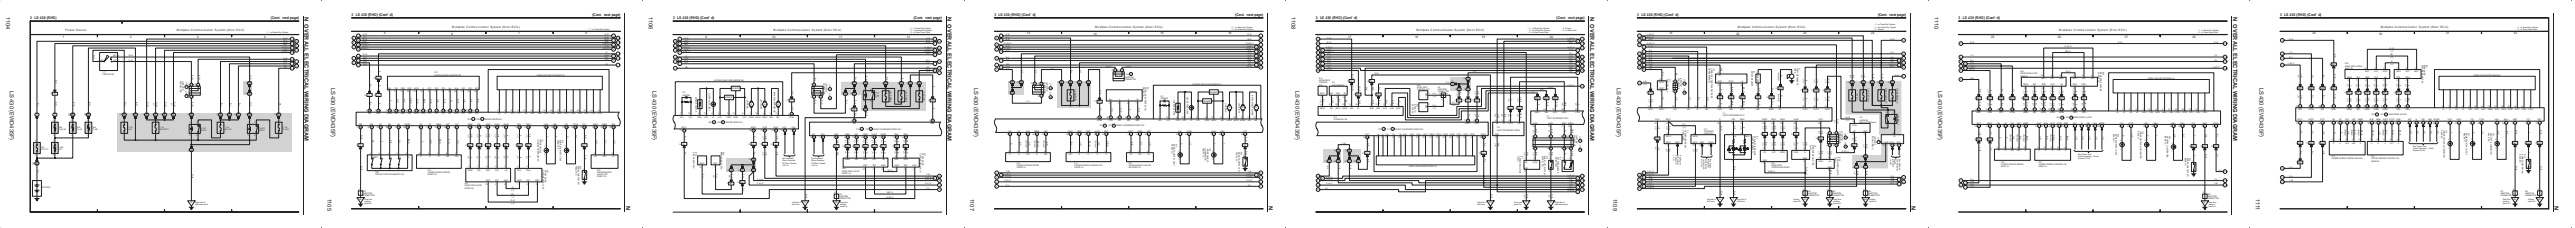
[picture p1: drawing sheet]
<svg xmlns="http://www.w3.org/2000/svg" width="2379mm" height="210mm" viewBox="0 0 2379 210" stroke-linecap="round" stroke-linejoin="round" font-family="sans-serif">
<defs><g id="words">
<g font-size="5.3" fill="#231f20">
<text x="6" y="16" transform="rotate(90 6 16)">1104</text>
<text x="282" y="16" transform="rotate(90 282 16)">N OVERALL ELECTRICAL WIRING DIAGRAM</text>
<text x="600" y="16" transform="rotate(90 600 16)">1106</text>
<text x="876" y="16" transform="rotate(90 876 16)">N OVERALL ELECTRICAL WIRING DIAGRAM</text>
<text x="1194" y="16" transform="rotate(90 1194 16)">1108</text>
<text x="1470" y="16" transform="rotate(90 1470 16)">N OVERALL ELECTRICAL WIRING DIAGRAM</text>
<text x="1788" y="16" transform="rotate(90 1788 16)">1110</text>
<text x="2064" y="16" transform="rotate(90 2064 16)">N OVERALL ELECTRICAL WIRING DIAGRAM</text>
<text x="9" y="84" transform="rotate(90 9 84)">LS 430 (EWD435F)</text>
<text x="306" y="81" transform="rotate(90 306 81)">LS 430 (EWD435F)</text>
<text x="603" y="84" transform="rotate(90 603 84)">LS 430 (EWD435F)</text>
<text x="900" y="81" transform="rotate(90 900 81)">LS 430 (EWD435F)</text>
<text x="1197" y="84" transform="rotate(90 1197 84)">LS 430 (EWD435F)</text>
<text x="1494" y="81" transform="rotate(90 1494 81)">LS 430 (EWD435F)</text>
<text x="1791" y="84" transform="rotate(90 1791 84)">LS 430 (EWD435F)</text>
<text x="2088" y="81" transform="rotate(90 2088 81)">LS 430 (EWD435F)</text>
<text x="303" y="183" transform="rotate(90 303 183)">1105</text>
<text x="897" y="183" transform="rotate(90 897 183)">1107</text>
<text x="1491" y="183" transform="rotate(90 1491 183)">1109</text>
<text x="2085" y="184" transform="rotate(90 2085 184)">1111</text>
<text x="579" y="190" transform="rotate(90 579 190)">N</text>
<text x="1173" y="190" transform="rotate(90 1173 190)">N</text>
<text x="1767" y="190" transform="rotate(90 1767 190)">N</text>
<text x="2361" y="190" transform="rotate(90 2361 190)">N</text>
</g>
<g font-size="3.5" fill="#231f20">
<text x="28" y="18">3 LS 430 (RHD)</text>
<text x="250" y="17">(Cont. next page)</text>
<text x="325" y="15">3 LS 430 (RHD) (Cont' d)</text>
<text x="547" y="14">(Cont. next page)</text>
<text x="622" y="18">3 LS 430 (RHD) (Cont' d)</text>
<text x="844" y="17">(Cont. next page)</text>
<text x="919" y="15">3 LS 430 (RHD) (Cont' d)</text>
<text x="1141" y="14">(Cont. next page)</text>
<text x="1216" y="18">3 LS 430 (RHD) (Cont' d)</text>
<text x="1438" y="17">(Cont. next page)</text>
<text x="1513" y="15">3 LS 430 (RHD) (Cont' d)</text>
<text x="1735" y="14">(Cont. next page)</text>
<text x="1810" y="18">3 LS 430 (RHD) (Cont' d)</text>
<text x="2107" y="15">3 LS 430 (RHD) (Cont' d)</text>
</g>
<g font-size="2.9" fill="#231f20">
<text x="58" y="35">1</text>
<text x="120" y="35">2</text>
<text x="182" y="35">3</text>
<text x="244" y="35">4</text>
<text x="355" y="32">5</text>
<text x="417" y="32">6</text>
<text x="479" y="32">7</text>
<text x="541" y="32">8</text>
<text x="652" y="35">9</text>
<text x="714" y="35">10</text>
<text x="775" y="35">11</text>
<text x="838" y="35">12</text>
<text x="949" y="32">13</text>
<text x="1011" y="32">14</text>
<text x="1072" y="32">15</text>
<text x="1135" y="32">16</text>
<text x="1246" y="35">17</text>
<text x="1308" y="35">18</text>
<text x="1369" y="35">19</text>
<text x="1432" y="35">20</text>
<text x="1543" y="32">21</text>
<text x="1605" y="32">22</text>
<text x="1666" y="32">23</text>
<text x="1729" y="32">24</text>
<text x="1840" y="35">25</text>
<text x="1902" y="35">26</text>
<text x="1963" y="35">27</text>
<text x="2026" y="35">28</text>
<text x="2137" y="32">29</text>
<text x="2199" y="32">30</text>
<text x="2260" y="32">31</text>
<text x="2323" y="32">32</text>
</g>
<g font-size="2.8" fill="#231f20">
<text x="61" y="29">P ow er S ource</text>
<text x="163" y="29">M ultiplex C ommunication S ystem (D oor E C U )</text>
<text x="418" y="26">M ultiplex C ommunication S ystem (D oor E C U )</text>
<text x="715" y="29">M ultiplex C ommunication S ystem (D oor E C U )</text>
<text x="1012" y="26">M ultiplex C ommunication S ystem (D oor E C U )</text>
<text x="1309" y="29">M ultiplex C ommunication S ystem (D oor E C U )</text>
<text x="1606" y="26">M ultiplex C ommunication S ystem (D oor E C U )</text>
<text x="1903" y="29">M ultiplex C ommunication S ystem (D oor E C U )</text>
<text x="2200" y="26">M ultiplex C ommunication S ystem (D oor E C U )</text>
</g>
<g font-size="1.8" fill="#231f20">
<text x="1732" y="23">∗ 1 : w/ Smart Key System</text>
<text x="544" y="27">∗ 1 : w/ Smart Key System</text>
<text x="841" y="26">∗ 1 : w/ Smart Key System</text>
<text x="841" y="28">∗ 2 : w/o Smart Key System</text>
<text x="1138" y="25">∗ 1 : w/ Smart Key System</text>
<text x="1138" y="27">∗ 2 : w/o Smart Key System</text>
<text x="1412" y="28">∗ 2 : w/o Smart Key System</text>
<text x="1412" y="26">∗ 1 : w/ Smart Key System</text>
<text x="1443" y="26">∗ 4 : Europe</text>
<text x="1443" y="28">∗ 5 : w/ Moon Roof</text>
<text x="1732" y="25">∗ 2 : w/o Smart Key System</text>
<text x="1732" y="27">∗ 4 : Europe</text>
<text x="2031" y="28">∗ 1 : w/ Smart Key System</text>
<text x="2326" y="27">∗ 3 : w/ Rear Power Seat</text>
<text x="2326" y="25">∗ 1 : w/ Smart Key System</text>
<text x="247" y="30">∗ 1 : w/ Smart Key System</text>
<text x="262" y="36">G–W</text>
<text x="326" y="36">B</text>
<text x="331" y="34">A</text>
<text x="335" y="32">G–W</text>
<text x="336" y="35">R–L</text>
<text x="559" y="33">G–W</text>
<text x="559" y="35">R–L</text>
<text x="566" y="34">A</text>
<text x="571" y="36">B</text>
<text x="632" y="36">G–W</text>
<text x="841" y="30">∗ 3 : w/ Rear Power Seat</text>
<text x="856" y="36">G–W</text>
<text x="920" y="36">B</text>
<text x="925" y="34">A</text>
<text x="929" y="33">G–W</text>
<text x="930" y="35">R–L</text>
<text x="1153" y="33">G–W</text>
<text x="1165" y="34">A</text>
<text x="1226" y="36">G–W</text>
<text x="1412" y="30">∗ 3 : w/ Rear Power Seat</text>
<text x="1449" y="36">L–W(∗4)</text>
<text x="1514" y="34">A</text>
<text x="1519" y="36">B</text>
<text x="1522" y="33">L–W(∗4)</text>
<text x="1522" y="35">B–R(∗4)</text>
<text x="2031" y="30">∗ 3 : w/ Rear Power Seat</text>
<text x="262" y="40">B–W</text>
<text x="262" y="42">B–R</text>
<text x="262" y="38">R–L</text>
<text x="269" y="41">C</text>
<text x="269" y="37">A</text>
<text x="274" y="39">B</text>
<text x="326" y="40">D</text>
<text x="331" y="38">C</text>
<text x="331" y="42">E</text>
<text x="334" y="41">G–W(∗1)</text>
<text x="336" y="37">B–W</text>
<text x="336" y="39">B–R</text>
<text x="557" y="41">G–W(∗1)</text>
<text x="559" y="37">B–W</text>
<text x="559" y="39">B–R</text>
<text x="566" y="38">C</text>
<text x="566" y="42">E</text>
<text x="570" y="40">D</text>
<text x="623" y="39">B</text>
<text x="628" y="41">C</text>
<text x="628" y="37">A</text>
<text x="633" y="40">B–W</text>
<text x="633" y="42">B–R</text>
<text x="633" y="38">R–L</text>
<text x="856" y="40">B–W</text>
<text x="856" y="38">R–L</text>
<text x="863" y="41">C</text>
<text x="863" y="37">A</text>
<text x="868" y="39">B</text>
<text x="920" y="42">D</text>
<text x="925" y="38">C</text>
<text x="928" y="41">G–W(∗1)</text>
<text x="930" y="37">B–W</text>
<text x="1151" y="41">G–W(∗1)</text>
<text x="1153" y="37">B–W</text>
<text x="1164" y="42">C</text>
<text x="1165" y="38">B</text>
<text x="1217" y="41">B</text>
<text x="1217" y="37">A</text>
<text x="1227" y="40">B–W</text>
<text x="1449" y="38">B–R(∗4)</text>
<text x="1450" y="40">B–W</text>
<text x="1457" y="39">B</text>
<text x="1461" y="41">C</text>
<text x="1462" y="37">A</text>
<text x="1514" y="38">C</text>
<text x="1514" y="42">D</text>
<text x="1522" y="41">G–W(∗1)</text>
<text x="1524" y="37">B–W</text>
<text x="1747" y="36">R–W</text>
<text x="1759" y="38">A</text>
<text x="1811" y="41">A</text>
<text x="1821" y="39">R–W</text>
<text x="1957" y="39">R–W</text>
<text x="2046" y="39">R–W</text>
<text x="2056" y="41">A</text>
<text x="2108" y="38">A</text>
<text x="2115" y="36">R–W</text>
<text x="260" y="44">G–W(∗1)</text>
<text x="262" y="46">G–W</text>
<text x="269" y="45">E</text>
<text x="273" y="43">D</text>
<text x="274" y="47">F</text>
<text x="327" y="44">F</text>
<text x="331" y="46">G</text>
<text x="334" y="45">G–W(∗1)</text>
<text x="335" y="43">G–W</text>
<text x="557" y="45">G–W(∗1)</text>
<text x="559" y="43">G–W</text>
<text x="566" y="46">G</text>
<text x="571" y="44">F</text>
<text x="623" y="43">D</text>
<text x="624" y="47">F</text>
<text x="628" y="45">E</text>
<text x="631" y="44">G–W(∗1)</text>
<text x="632" y="46">G–W</text>
<text x="854" y="44">G–W(∗1)</text>
<text x="856" y="46">G–W</text>
<text x="863" y="47">E</text>
<text x="867" y="45">D</text>
<text x="921" y="46">F</text>
<text x="925" y="44">E</text>
<text x="928" y="45">G–W(∗1)</text>
<text x="929" y="43">G–W</text>
<text x="930" y="47">R–L</text>
<text x="1151" y="45">G–W(∗1)</text>
<text x="1153" y="43">G–W</text>
<text x="1153" y="47">R–L</text>
<text x="1160" y="44">D</text>
<text x="1165" y="46">E</text>
<text x="1217" y="45">C</text>
<text x="1222" y="47">D</text>
<text x="1225" y="44">G–W(∗1)</text>
<text x="1226" y="46">G–W</text>
<text x="1448" y="44">G–W(∗1)</text>
<text x="1450" y="46">G–W</text>
<text x="1457" y="47">E</text>
<text x="1461" y="45">D</text>
<text x="1519" y="44">E</text>
<text x="1523" y="43">G–W</text>
<text x="1524" y="47">R–L</text>
<text x="1908" y="44">G–W(∗1)</text>
<text x="1909" y="48">BR(∗1)</text>
<text x="2208" y="45">G–W</text>
<text x="2209" y="47">(∗1)</text>
<text x="86" y="51" transform="rotate(90 86 51)">W–L</text>
<text x="104" y="52">ACC</text>
<text x="109" y="52">3</text>
<text x="119" y="52">W–G</text>
<text x="260" y="48">G–W(∗1)</text>
<text x="269" y="49">G</text>
<text x="331" y="52">H</text>
<text x="336" y="51">R–W</text>
<text x="336" y="53">R–L</text>
<text x="559" y="51">R–W</text>
<text x="559" y="53">R–L</text>
<text x="560" y="49">R</text>
<text x="567" y="52">I</text>
<text x="570" y="50">H</text>
<text x="623" y="53">H</text>
<text x="628" y="49">G</text>
<text x="631" y="48">G–W(∗1)</text>
<text x="634" y="52">R</text>
<text x="854" y="48">G–W(∗1)</text>
<text x="856" y="50">R–L</text>
<text x="863" y="51">G</text>
<text x="868" y="49">F</text>
<text x="925" y="48">G</text>
<text x="930" y="53">R–L</text>
<text x="1153" y="49">V–Y</text>
<text x="1153" y="51">V–Y</text>
<text x="1153" y="53">R–L</text>
<text x="1160" y="52">H</text>
<text x="1160" y="48">F</text>
<text x="1164" y="50">G</text>
<text x="1217" y="53">G</text>
<text x="1217" y="49">E</text>
<text x="1222" y="51">F</text>
<text x="1225" y="48">G–W(∗1)</text>
<text x="1227" y="52">V–Y</text>
<text x="1227" y="50">R–L</text>
<text x="1450" y="52">V–Y</text>
<text x="1450" y="50">R–L</text>
<text x="1457" y="51">F</text>
<text x="1461" y="53">G</text>
<text x="1514" y="50">G</text>
<text x="1519" y="52">H</text>
<text x="1519" y="48">F</text>
<text x="1524" y="51">V–Y</text>
<text x="1524" y="49">V–Y</text>
<text x="1524" y="53">R–L</text>
<text x="1747" y="49">V–Y</text>
<text x="1747" y="53">R–L</text>
<text x="1759" y="50">B</text>
<text x="1811" y="53">B</text>
<text x="1821" y="52">V–Y</text>
<text x="2046" y="52">V–Y</text>
<text x="2056" y="53">B</text>
<text x="2108" y="50">B</text>
<text x="2116" y="49">V–Y</text>
<text x="2116" y="53">R–L</text>
<text x="2157" y="50" transform="rotate(90 2157 50)">R–W</text>
<text x="2209" y="54">(∗1)</text>
<text x="2209" y="51">BR</text>
<text x="90" y="56">1</text>
<text x="93" y="56">AM1</text>
<text x="105" y="56">IG1</text>
<text x="109" y="56">2</text>
<text x="119" y="56">R–W</text>
<text x="262" y="54">R–W</text>
<text x="262" y="58">R–L</text>
<text x="262" y="56">R–L</text>
<text x="269" y="55">H</text>
<text x="270" y="59">J</text>
<text x="274" y="57">I</text>
<text x="326" y="59">K</text>
<text x="327" y="54">I</text>
<text x="331" y="56">J</text>
<text x="336" y="55">R–L</text>
<text x="336" y="57">R–L</text>
<text x="336" y="60">GR</text>
<text x="559" y="55">R–L</text>
<text x="560" y="60">GR</text>
<text x="566" y="56">K</text>
<text x="571" y="54">J</text>
<text x="624" y="57">J</text>
<text x="628" y="59">K</text>
<text x="628" y="55">I</text>
<text x="633" y="54">R–W</text>
<text x="633" y="56">R–L</text>
<text x="633" y="58">R–L</text>
<text x="856" y="56">R–L</text>
<text x="856" y="58">R–L</text>
<text x="864" y="59">I</text>
<text x="867" y="57">H</text>
<text x="920" y="54">H</text>
<text x="925" y="56">I</text>
<text x="930" y="55">R–L</text>
<text x="930" y="60">GR</text>
<text x="1153" y="57">V–Y</text>
<text x="1153" y="55">R–L</text>
<text x="1154" y="60">GR</text>
<text x="1161" y="56">J</text>
<text x="1165" y="59">K</text>
<text x="1165" y="54">I</text>
<text x="1218" y="57">I</text>
<text x="1222" y="55">H</text>
<text x="1222" y="59">J</text>
<text x="1227" y="54">V–Y</text>
<text x="1227" y="56">R–L</text>
<text x="1227" y="58">R–L</text>
<text x="1450" y="54">V–Y</text>
<text x="1450" y="56">R–L</text>
<text x="1450" y="58">R–L</text>
<text x="1457" y="55">H</text>
<text x="1458" y="59">J</text>
<text x="1462" y="57">I</text>
<text x="1514" y="59">K</text>
<text x="1515" y="54">I</text>
<text x="1519" y="56">J</text>
<text x="1524" y="60">W–B</text>
<text x="1524" y="57">V–Y</text>
<text x="1524" y="55">R–L</text>
<text x="1746" y="60">L–W(∗1)</text>
<text x="1747" y="57">V–Y</text>
<text x="1747" y="55">R–L</text>
<text x="1754" y="56">D</text>
<text x="1758" y="54">C</text>
<text x="1759" y="59">E</text>
<text x="1811" y="57">C</text>
<text x="1816" y="59">D</text>
<text x="1821" y="56">R–L</text>
<text x="1821" y="58">R–L</text>
<text x="2046" y="56">R–L</text>
<text x="2055" y="57">C</text>
<text x="2108" y="54">C</text>
<text x="2114" y="59">L–W(∗1)</text>
<text x="2153" y="60">6 BC1</text>
<text x="2167" y="59">D23</text>
<text x="2209" y="60">(∗1)</text>
<text x="2210" y="57">G</text>
<text x="2238" y="60" transform="rotate(90 2238 60)">OUTSIDE HANDLE RH</text>
<text x="2240" y="60" transform="rotate(90 2240 60)">REAR DOOR</text>
<text x="2242" y="60" transform="rotate(90 2242 60)">R31</text>
<text x="262" y="60">R–L</text>
<text x="263" y="63">GR</text>
<text x="269" y="64">L</text>
<text x="274" y="61">K</text>
<text x="331" y="61">L</text>
<text x="350" y="66" transform="rotate(90 350 66)">R</text>
<text x="571" y="61">L</text>
<text x="624" y="64">L</text>
<text x="633" y="63">GR</text>
<text x="856" y="65">LG–R</text>
<text x="857" y="63">GR</text>
<text x="863" y="66">K</text>
<text x="868" y="64">J</text>
<text x="921" y="65">L</text>
<text x="921" y="61">J</text>
<text x="925" y="63">K</text>
<text x="929" y="62">LG–R</text>
<text x="930" y="64">V–Y</text>
<text x="944" y="65" transform="rotate(90 944 65)">V–Y</text>
<text x="957" y="65" transform="rotate(90 957 65)">V–Y</text>
<text x="971" y="64">V–Y</text>
<text x="990" y="65" transform="rotate(90 990 65)">R–L</text>
<text x="998" y="65" transform="rotate(90 998 65)">V–Y</text>
<text x="1022" y="62">LG–R</text>
<text x="1027" y="65">G</text>
<text x="1030" y="65">A</text>
<text x="1034" y="65">G</text>
<text x="1036" y="65">A</text>
<text x="1041" y="62">LG–R</text>
<text x="1153" y="62">LG–R</text>
<text x="1160" y="61">L</text>
<text x="1164" y="63">M</text>
<text x="1217" y="66">M</text>
<text x="1217" y="61">K</text>
<text x="1222" y="64">L</text>
<text x="1226" y="65">LG–R</text>
<text x="1227" y="60">V–Y</text>
<text x="1227" y="63">GR</text>
<text x="1450" y="63">W–B</text>
<text x="1450" y="60">V–Y</text>
<text x="1451" y="65">GR</text>
<text x="1457" y="64">L</text>
<text x="1461" y="66">M</text>
<text x="1462" y="61">K</text>
<text x="1514" y="63">M</text>
<text x="1519" y="65">N</text>
<text x="1519" y="61">L</text>
<text x="1524" y="64">P–L</text>
<text x="1524" y="62">GR</text>
<text x="1579" y="63" transform="rotate(90 1579 63)">[INNER MIRROR]</text>
<text x="1581" y="63" transform="rotate(90 1581 63)">DOOR LOCK CONTROL RECEIVER</text>
<text x="1583" y="63" transform="rotate(90 1583 63)">I19</text>
<text x="1590" y="62" transform="rotate(90 1590 62)">W–B</text>
<text x="1618" y="65" transform="rotate(90 1618 65)">KEYLESS BUZZER</text>
<text x="1621" y="65" transform="rotate(90 1621 65)">K 1</text>
<text x="1658" y="62" transform="rotate(90 1658 62)">HORN</text>
<text x="1660" y="62" transform="rotate(90 1660 62)">THEFT DETERRENT</text>
<text x="1662" y="62" transform="rotate(90 1662 62)">T 1</text>
<text x="1747" y="62">B(∗1)</text>
<text x="1754" y="61">F</text>
<text x="1758" y="63">G</text>
<text x="1811" y="66">G</text>
<text x="1811" y="61">E</text>
<text x="1816" y="64">F</text>
<text x="1819" y="63">L–W(∗1)</text>
<text x="1820" y="65">B(∗1)</text>
<text x="1821" y="60">V–Y</text>
<text x="2045" y="62">L–W(∗1)</text>
<text x="2055" y="64">D</text>
<text x="2108" y="61">D</text>
<text x="2167" y="61">DOOR OSCILLATOR</text>
<text x="2167" y="63">REAR RH</text>
<text x="2185" y="63">10</text>
<text x="2194" y="63">4</text>
<text x="2203" y="63">5</text>
<text x="2215" y="63">1</text>
<text x="2223" y="63">2</text>
<text x="2232" y="63">3</text>
<text x="95" y="67">I17</text>
<text x="95" y="69">IGNITION SW</text>
<text x="177" y="69" transform="rotate(90 177 69)">R–W</text>
<text x="184" y="69" transform="rotate(90 184 69)">R–W</text>
<text x="231" y="69" transform="rotate(90 231 69)">W–G</text>
<text x="402" y="68">P13</text>
<text x="402" y="70">POWER WINDOW MASTER SW</text>
<text x="496" y="70">DOOR LOCK MOTOR FRONT RH</text>
<text x="753" y="72" transform="rotate(90 753 72)">R–L</text>
<text x="790" y="71" transform="rotate(90 790 71)">R–L</text>
<text x="800" y="70" transform="rotate(90 800 70)">R–W</text>
<text x="819" y="71" transform="rotate(90 819 71)">B–R</text>
<text x="834" y="72" transform="rotate(90 834 72)">R</text>
<text x="856" y="67">V–Y</text>
<text x="868" y="68">L</text>
<text x="1039" y="72">JUNCTION</text>
<text x="1041" y="69">J15</text>
<text x="1044" y="69">A</text>
<text x="1250" y="68" transform="rotate(90 1250 68)">G–W</text>
<text x="1270" y="68">W–B</text>
<text x="1361" y="67">P–L</text>
<text x="1450" y="67">P–L</text>
<text x="1457" y="68">N</text>
<text x="1536" y="67" transform="rotate(90 1536 67)">P–L</text>
<text x="1549" y="67" transform="rotate(90 1549 67)">GR</text>
<text x="1551" y="71" transform="rotate(90 1551 71)">CONNECTOR</text>
<text x="1553" y="71" transform="rotate(90 1553 71)">JUNCTION</text>
<text x="1588" y="67">5</text>
<text x="1588" y="70">E1</text>
<text x="1623" y="67">1</text>
<text x="1624" y="69" transform="rotate(90 1624 69)">BUZZER</text>
<text x="1643" y="67" transform="rotate(90 1643 67)">(Australia)</text>
<text x="1646" y="69" transform="rotate(90 1646 69)">W</text>
<text x="1654" y="67">1</text>
<text x="1709" y="69" transform="rotate(90 1709 69)">(∗4)</text>
<text x="1712" y="69" transform="rotate(90 1712 69)">B–R</text>
<text x="1720" y="69" transform="rotate(90 1720 69)">(∗4)</text>
<text x="1722" y="69" transform="rotate(90 1722 69)">L–W</text>
<text x="1731" y="68" transform="rotate(90 1731 68)">B–W</text>
<text x="1739" y="68" transform="rotate(90 1739 68)">R–W</text>
<text x="1751" y="70">R–B</text>
<text x="1758" y="71">H</text>
<text x="1867" y="67">D22</text>
<text x="1867" y="69">DOOR OSCILLATOR</text>
<text x="1867" y="71">REAR LH</text>
<text x="1886" y="70">10</text>
<text x="1895" y="70">4</text>
<text x="1903" y="70">5</text>
<text x="1909" y="66">G(∗1)</text>
<text x="1916" y="70">1</text>
<text x="1924" y="70">2</text>
<text x="1932" y="70">3</text>
<text x="1939" y="66" transform="rotate(90 1939 66)">HANDLE LH</text>
<text x="1941" y="66" transform="rotate(90 1941 66)">REAR DOOR OUTSIDE</text>
<text x="1943" y="66" transform="rotate(90 1943 66)">R30</text>
<text x="2124" y="69" transform="rotate(90 2124 69)">(∗1)</text>
<text x="2126" y="69" transform="rotate(90 2126 69)">L–W</text>
<text x="2137" y="69" transform="rotate(90 2137 69)">V–Y</text>
<text x="2147" y="69" transform="rotate(90 2147 69)">R–L</text>
<text x="2157" y="68" transform="rotate(90 2157 68)">R–W</text>
<text x="2169" y="72">SENS</text>
<text x="2178" y="72">SEL</text>
<text x="2186" y="66">ANT1</text>
<text x="2186" y="72">GND</text>
<text x="2194" y="72">CLG</text>
<text x="2194" y="66">SGT</text>
<text x="2202" y="66">ANT2</text>
<text x="2203" y="72">+B</text>
<text x="2214" y="72">TRG–</text>
<text x="2214" y="66">ANT2</text>
<text x="2223" y="72">TRG+</text>
<text x="2223" y="66">SGT</text>
<text x="2231" y="66">ANT1</text>
<text x="2286" y="70">DOOR LOCK MOTOR REAR RH</text>
<text x="51" y="73" transform="rotate(90 51 73)">B–W</text>
<text x="167" y="74" transform="rotate(90 167 74)">CONNECTOR</text>
<text x="169" y="74" transform="rotate(90 169 74)">JUNCTION</text>
<text x="172" y="76" transform="rotate(90 172 76)">J13</text>
<text x="227" y="77">2</text>
<text x="230" y="77">PF</text>
<text x="342" y="77" transform="rotate(90 342 77)">R–L</text>
<text x="345" y="72">10</text>
<text x="348" y="72">IG2</text>
<text x="350" y="78" transform="rotate(90 350 78)">R</text>
<text x="660" y="75">OUTSIDE REAR VIEW MIRROR RH</text>
<text x="761" y="76" transform="rotate(90 761 76)">CONNECTOR</text>
<text x="763" y="76" transform="rotate(90 763 76)">JUNCTION</text>
<text x="766" y="78" transform="rotate(90 766 78)">J13</text>
<text x="786" y="77">7</text>
<text x="789" y="77">PI</text>
<text x="797" y="77">6</text>
<text x="799" y="77">PE</text>
<text x="815" y="77">1</text>
<text x="817" y="77">PA</text>
<text x="830" y="77">5 PG</text>
<text x="838" y="77">5</text>
<text x="840" y="77">PJ</text>
<text x="846" y="77">4</text>
<text x="848" y="77">PE</text>
<text x="932" y="76">3</text>
<text x="935" y="76">DI</text>
<text x="940" y="76">12</text>
<text x="943" y="76">DI</text>
<text x="953" y="78">G</text>
<text x="956" y="78">A</text>
<text x="959" y="78">G</text>
<text x="962" y="78">A</text>
<text x="965" y="76" transform="rotate(90 965 76)">CONNECTOR</text>
<text x="967" y="76" transform="rotate(90 967 76)">JUNCTION</text>
<text x="970" y="77" transform="rotate(90 970 77)">J11</text>
<text x="978" y="76">8</text>
<text x="980" y="76">PE</text>
<text x="986" y="76">2</text>
<text x="988" y="76">PB</text>
<text x="994" y="76">2</text>
<text x="997" y="76">PI</text>
<text x="1003" y="76">4</text>
<text x="1005" y="76">PI</text>
<text x="1039" y="74">CONNECTOR</text>
<text x="1102" y="78">OUTSIDE REAR VIEW MIRROR LH</text>
<text x="1219" y="73">M 4</text>
<text x="1219" y="75">MOON ROOF</text>
<text x="1219" y="77">CONTROL</text>
<text x="1231" y="77">R 8</text>
<text x="1245" y="75">2</text>
<text x="1248" y="75">IB1</text>
<text x="1264" y="75">6</text>
<text x="1266" y="75">IB1</text>
<text x="1336" y="77">P–L</text>
<text x="1341" y="75">10</text>
<text x="1352" y="73">19</text>
<text x="1355" y="73">PE</text>
<text x="1514" y="77">O</text>
<text x="1519" y="76">L–B</text>
<text x="1533" y="73">15</text>
<text x="1533" y="76">MPD2</text>
<text x="1540" y="72" transform="rotate(90 1540 72)">GATEWAY ECU</text>
<text x="1542" y="72" transform="rotate(90 1542 72)">G 1</text>
<text x="1545" y="76">E</text>
<text x="1548" y="76">B</text>
<text x="1556" y="73" transform="rotate(90 1556 73)">J11</text>
<text x="1556" y="77" transform="rotate(90 1556 77)">A</text>
<text x="1588" y="76">RSSI</text>
<text x="1598" y="76">DATA</text>
<text x="1609" y="76">+5</text>
<text x="1666" y="73" transform="rotate(90 1666 73)">(∗1)</text>
<text x="1669" y="74" transform="rotate(90 1669 74)">B</text>
<text x="1676" y="73" transform="rotate(90 1676 73)">(∗1)</text>
<text x="1679" y="73" transform="rotate(90 1679 73)">L–W</text>
<text x="1687" y="73" transform="rotate(90 1687 73)">(∗1)</text>
<text x="1689" y="72" transform="rotate(90 1689 72)">LG–B</text>
<text x="1707" y="76">14</text>
<text x="1711" y="76">LE</text>
<text x="1719" y="76">4</text>
<text x="1721" y="76">LE</text>
<text x="1727" y="76">1</text>
<text x="1729" y="76">LL</text>
<text x="1735" y="76">8</text>
<text x="1737" y="76">LC</text>
<text x="1745" y="76">10</text>
<text x="1748" y="76">LC</text>
<text x="1811" y="74">H</text>
<text x="1821" y="73">R–B</text>
<text x="1886" y="73">ANT1</text>
<text x="1895" y="73">SGT</text>
<text x="1903" y="73">ANT2</text>
<text x="1915" y="73">ANT2</text>
<text x="1924" y="73">SGT</text>
<text x="1932" y="73">ANT1</text>
<text x="1985" y="73">DOOR LOCK MOTOR REAR LH</text>
<text x="2169" y="77" transform="rotate(90 2169 77)">(∗1)</text>
<text x="2169" y="75">3</text>
<text x="2172" y="78" transform="rotate(90 2172 78)">V</text>
<text x="2177" y="77" transform="rotate(90 2177 77)">(∗1)</text>
<text x="2178" y="75">7</text>
<text x="2186" y="77" transform="rotate(90 2186 77)">(∗1)</text>
<text x="2186" y="75">6</text>
<text x="2188" y="78" transform="rotate(90 2188 78)">O</text>
<text x="2194" y="77" transform="rotate(90 2194 77)">(∗1)</text>
<text x="2194" y="75">2</text>
<text x="2196" y="78" transform="rotate(90 2196 78)">Y</text>
<text x="2202" y="77" transform="rotate(90 2202 77)">(∗1)</text>
<text x="2203" y="75">1</text>
<text x="2205" y="78" transform="rotate(90 2205 78)">W</text>
<text x="2215" y="77" transform="rotate(90 2215 77)">(∗1)</text>
<text x="2215" y="75">5</text>
<text x="2217" y="78" transform="rotate(90 2217 78)">B</text>
<text x="2223" y="77" transform="rotate(90 2223 77)">(∗1)</text>
<text x="2223" y="75">4</text>
<text x="2225" y="78" transform="rotate(90 2225 78)">R</text>
<text x="172" y="79" transform="rotate(90 172 79)">A</text>
<text x="172" y="82" transform="rotate(90 172 82)">,</text>
<text x="172" y="84" transform="rotate(90 172 84)">J14</text>
<text x="174" y="79">A</text>
<text x="176" y="79">A</text>
<text x="180" y="79">A</text>
<text x="183" y="79">A</text>
<text x="359" y="82">W/L</text>
<text x="365" y="82">PW</text>
<text x="371" y="82">DDN</text>
<text x="377" y="82">DUP</text>
<text x="383" y="82">AUTO</text>
<text x="391" y="82">E</text>
<text x="396" y="82">DT1</text>
<text x="402" y="82">DT2</text>
<text x="408" y="82">DT3</text>
<text x="415" y="82">ML</text>
<text x="420" y="82">MUL</text>
<text x="427" y="82">SC1</text>
<text x="433" y="82">SC2</text>
<text x="439" y="82">SC3</text>
<text x="676" y="82">SENSOR</text>
<text x="749" y="79">H</text>
<text x="752" y="79">B</text>
<text x="766" y="82" transform="rotate(90 766 82)">A</text>
<text x="798" y="83">1</text>
<text x="804" y="83">5</text>
<text x="822" y="84" transform="rotate(90 822 84)">25A P DOOR</text>
<text x="837" y="84" transform="rotate(90 837 84)">25A D DOOR</text>
<text x="862" y="79" transform="rotate(90 862 79)">R</text>
<text x="970" y="81" transform="rotate(90 970 81)">A</text>
<text x="970" y="83" transform="rotate(90 970 83)">,</text>
<text x="993" y="82" transform="rotate(90 993 82)">7. 5A MPX–B1</text>
<text x="1017" y="83" transform="rotate(90 1017 83)">V–Y</text>
<text x="1056" y="80" transform="rotate(90 1056 80)">FRONT LH</text>
<text x="1058" y="80" transform="rotate(90 1058 80)">DOOR LOCK CONTROL SW</text>
<text x="1060" y="80" transform="rotate(90 1060 80)">D17</text>
<text x="1219" y="79">ECU</text>
<text x="1231" y="79">RAIN SENSOR</text>
<text x="1250" y="80" transform="rotate(90 1250 80)">G–W</text>
<text x="1256" y="79" transform="rotate(90 1256 79)">LG–R</text>
<text x="1262" y="80" transform="rotate(90 1262 80)">W–B</text>
<text x="1268" y="80" transform="rotate(90 1268 80)">W–B</text>
<text x="1274" y="80" transform="rotate(90 1274 80)">P–L</text>
<text x="1310" y="79">R29</text>
<text x="1310" y="81">REAR SEAT</text>
<text x="1310" y="83">CONTROL SW</text>
<text x="1329" y="81">J31</text>
<text x="1329" y="83">JUNCTION</text>
<text x="1341" y="78">PF</text>
<text x="1345" y="83">3</text>
<text x="1348" y="83">PI</text>
<text x="1353" y="83">5</text>
<text x="1356" y="83">PI</text>
<text x="1423" y="83">G–R</text>
<text x="1431" y="81">R–W</text>
<text x="1449" y="79">L–B(∗1)</text>
<text x="1461" y="80">O</text>
<text x="1519" y="78">(∗1)</text>
<text x="1533" y="82">MPD1</text>
<text x="1556" y="79" transform="rotate(90 1556 79)">,</text>
<text x="1556" y="81" transform="rotate(90 1556 81)">J12</text>
<text x="1588" y="79">6</text>
<text x="1590" y="82" transform="rotate(90 1590 82)">G</text>
<text x="1598" y="79">7</text>
<text x="1600" y="80" transform="rotate(90 1600 80)">BR–R</text>
<text x="1609" y="79">8</text>
<text x="1611" y="80" transform="rotate(90 1611 80)">BR–W</text>
<text x="1623" y="79">2</text>
<text x="1625" y="81" transform="rotate(90 1625 81)">V–G</text>
<text x="1638" y="81" transform="rotate(90 1638 81)">W–L</text>
<text x="1641" y="82">13</text>
<text x="1644" y="82">IH3</text>
<text x="1716" y="83" transform="rotate(90 1716 83)">7. 5A RR IG</text>
<text x="1726" y="81" transform="rotate(90 1726 81)">7. 5A RR ECU–B</text>
<text x="1742" y="81" transform="rotate(90 1742 81)">20A RR DOOR RH</text>
<text x="1753" y="81" transform="rotate(90 1753 81)">20A RR DOOR LH</text>
<text x="1829" y="82" transform="rotate(90 1829 82)">R–B</text>
<text x="1837" y="82" transform="rotate(90 1837 82)">(∗1)</text>
<text x="1840" y="83" transform="rotate(90 1840 83)">B</text>
<text x="1850" y="82" transform="rotate(90 1850 82)">R–L</text>
<text x="1860" y="82" transform="rotate(90 1860 82)">V–Y</text>
<text x="1870" y="79">SENS</text>
<text x="1870" y="83" transform="rotate(90 1870 83)">(∗1)</text>
<text x="1870" y="82">3</text>
<text x="1878" y="83" transform="rotate(90 1878 83)">(∗1)</text>
<text x="1879" y="82">7</text>
<text x="1879" y="79">SEL</text>
<text x="1886" y="83" transform="rotate(90 1886 83)">(∗1)</text>
<text x="1887" y="79">GND</text>
<text x="1887" y="82">6</text>
<text x="1889" y="84" transform="rotate(90 1889 84)">O</text>
<text x="1895" y="83" transform="rotate(90 1895 83)">(∗1)</text>
<text x="1895" y="79">CLG</text>
<text x="1895" y="82">2</text>
<text x="1903" y="83" transform="rotate(90 1903 83)">(∗1)</text>
<text x="1903" y="82">1</text>
<text x="1904" y="79">+B</text>
<text x="1906" y="84" transform="rotate(90 1906 84)">W</text>
<text x="1915" y="79">TRG–</text>
<text x="1915" y="83" transform="rotate(90 1915 83)">(∗1)</text>
<text x="1916" y="82">5</text>
<text x="1924" y="79">TRG+</text>
<text x="1924" y="83" transform="rotate(90 1924 83)">(∗1)</text>
<text x="1924" y="82">4</text>
<text x="2122" y="82">6</text>
<text x="2124" y="82">BB2</text>
<text x="2132" y="82">3</text>
<text x="2134" y="82">BB2</text>
<text x="2142" y="82">4</text>
<text x="2145" y="82">BB2</text>
<text x="2153" y="82">4</text>
<text x="2155" y="82">BB1</text>
<text x="2180" y="78" transform="rotate(90 2180 78)">L</text>
<text x="47" y="87">2</text>
<text x="49" y="87">IE2</text>
<text x="172" y="88" transform="rotate(90 172 88)">B</text>
<text x="174" y="90">E</text>
<text x="176" y="90">B</text>
<text x="226" y="87">10</text>
<text x="230" y="87">PE</text>
<text x="337" y="88">12</text>
<text x="341" y="88">II1</text>
<text x="346" y="88">5</text>
<text x="349" y="88">II1</text>
<text x="358" y="85">7</text>
<text x="365" y="85">6</text>
<text x="370" y="85">11</text>
<text x="376" y="85">20</text>
<text x="382" y="85">16</text>
<text x="389" y="85">10</text>
<text x="396" y="85">3</text>
<text x="402" y="85">4</text>
<text x="408" y="85">5</text>
<text x="414" y="85">8</text>
<text x="420" y="85">18</text>
<text x="426" y="85">13</text>
<text x="432" y="85">14</text>
<text x="438" y="85">15</text>
<text x="631" y="86">EC</text>
<text x="631" y="88">MIRROR</text>
<text x="643" y="89" transform="rotate(90 643 89)">MIRROR HEATER</text>
<text x="655" y="86" transform="rotate(90 655 86)">OUTER FOOT LIGHT</text>
<text x="715" y="85" transform="rotate(90 715 85)">RETRACTABLE MOTOR</text>
<text x="732" y="84" transform="rotate(90 732 84)">V–Y</text>
<text x="749" y="90">F</text>
<text x="752" y="90">A</text>
<text x="756" y="90">F</text>
<text x="758" y="90">A</text>
<text x="766" y="84" transform="rotate(90 766 84)">,</text>
<text x="766" y="86" transform="rotate(90 766 86)">J14</text>
<text x="766" y="90" transform="rotate(90 766 90)">B</text>
<text x="778" y="87">7</text>
<text x="780" y="87">PE</text>
<text x="786" y="87">9</text>
<text x="789" y="87">PI</text>
<text x="809" y="85" transform="rotate(90 809 85)">RELAY</text>
<text x="811" y="85" transform="rotate(90 811 85)">P–IG1</text>
<text x="854" y="85" transform="rotate(90 854 85)">7. 5A P–IG</text>
<text x="932" y="86">7</text>
<text x="934" y="86">DF</text>
<text x="959" y="89">G</text>
<text x="962" y="89">B</text>
<text x="970" y="85" transform="rotate(90 970 85)">J12</text>
<text x="970" y="89" transform="rotate(90 970 89)">B</text>
<text x="1073" y="89">EC</text>
<text x="1097" y="89" transform="rotate(90 1097 89)">OUTER FOOT LIGHT</text>
<text x="1118" y="85">SENSOR</text>
<text x="1157" y="88" transform="rotate(90 1157 88)">RETRACTABLE MOTOR</text>
<text x="1220" y="87">MPX1</text>
<text x="1229" y="87">SIG</text>
<text x="1235" y="87">MPX</text>
<text x="1242" y="87">ES</text>
<text x="1251" y="88">4</text>
<text x="1254" y="88">IB1</text>
<text x="1270" y="88">1</text>
<text x="1273" y="88">IB1</text>
<text x="1317" y="85" transform="rotate(90 1317 85)">MPX1</text>
<text x="1320" y="87">6</text>
<text x="1324" y="87">P–L</text>
<text x="1324" y="90">(∗3)</text>
<text x="1329" y="85">CONNECTOR</text>
<text x="1330" y="87">A</text>
<text x="1337" y="87">A</text>
<text x="1346" y="85" transform="rotate(90 1346 85)">(∗3)</text>
<text x="1349" y="85" transform="rotate(90 1349 85)">P–L</text>
<text x="1357" y="85" transform="rotate(90 1357 85)">P–L</text>
<text x="1363" y="84" transform="rotate(90 1363 84)">(∗1)</text>
<text x="1366" y="84" transform="rotate(90 1366 84)">L–B</text>
<text x="1405" y="90" transform="rotate(90 1405 90)">GR–B</text>
<text x="1416" y="85">P</text>
<text x="1522" y="86">4</text>
<text x="1524" y="86">ID3</text>
<text x="1534" y="85">4</text>
<text x="1536" y="89" transform="rotate(90 1536 89)">P–L</text>
<text x="1545" y="85">A</text>
<text x="1548" y="85">A</text>
<text x="1549" y="90" transform="rotate(90 1549 90)">GR</text>
<text x="1556" y="85" transform="rotate(90 1556 85)">B</text>
<text x="1561" y="89" transform="rotate(90 1561 89)">V–Y</text>
<text x="1569" y="89" transform="rotate(90 1569 89)">R–L</text>
<text x="1578" y="89" transform="rotate(90 1578 89)">G–W</text>
<text x="1643" y="86" transform="rotate(90 1643 86)">(Australia)</text>
<text x="1646" y="87" transform="rotate(90 1646 87)">W</text>
<text x="1664" y="84">5</text>
<text x="1666" y="90" transform="rotate(90 1666 90)">(∗1)</text>
<text x="1667" y="84">ID3</text>
<text x="1674" y="84">11</text>
<text x="1676" y="90" transform="rotate(90 1676 90)">(∗1)</text>
<text x="1677" y="84">IG2</text>
<text x="1679" y="89" transform="rotate(90 1679 89)">L–W</text>
<text x="1684" y="84">12</text>
<text x="1687" y="90" transform="rotate(90 1687 90)">(∗1)</text>
<text x="1687" y="84">ID3</text>
<text x="1689" y="89" transform="rotate(90 1689 89)">LG–B</text>
<text x="1873" y="84" transform="rotate(90 1873 84)">V</text>
<text x="1881" y="84" transform="rotate(90 1881 84)">L</text>
<text x="1897" y="84" transform="rotate(90 1897 84)">Y</text>
<text x="1918" y="84" transform="rotate(90 1918 84)">B</text>
<text x="1926" y="84" transform="rotate(90 1926 84)">R</text>
<text x="2124" y="87" transform="rotate(90 2124 87)">(∗1)</text>
<text x="2126" y="87" transform="rotate(90 2126 87)">L–W</text>
<text x="2137" y="87" transform="rotate(90 2137 87)">V–Y</text>
<text x="2147" y="87" transform="rotate(90 2147 87)">R–L</text>
<text x="2157" y="87" transform="rotate(90 2157 87)">R–W</text>
<text x="2166" y="86">10 BM1</text>
<text x="2176" y="86">9 BM1</text>
<text x="2184" y="86">8 BM1</text>
<text x="2192" y="86">7 BM1</text>
<text x="2200" y="86">6 BM1</text>
<text x="2213" y="86">5 BM1</text>
<text x="2221" y="86">1 BM1</text>
<text x="2225" y="90" transform="rotate(90 2225 90)">GR–L</text>
<text x="35" y="94" transform="rotate(90 35 94)">R–L</text>
<text x="51" y="94" transform="rotate(90 51 94)">B–W</text>
<text x="68" y="94" transform="rotate(90 68 94)">B–R</text>
<text x="82" y="94" transform="rotate(90 82 94)">B–W</text>
<text x="115" y="94" transform="rotate(90 115 94)">W–L</text>
<text x="126" y="94" transform="rotate(90 126 94)">B–W</text>
<text x="136" y="94" transform="rotate(90 136 94)">G–W</text>
<text x="142" y="95" transform="rotate(90 142 95)">(∗1)</text>
<text x="144" y="94" transform="rotate(90 144 94)">G–W</text>
<text x="153" y="94" transform="rotate(90 153 94)">G–W</text>
<text x="158" y="95" transform="rotate(90 158 95)">(∗1)</text>
<text x="161" y="94" transform="rotate(90 161 94)">G–W</text>
<text x="177" y="94" transform="rotate(90 177 94)">R–W</text>
<text x="204" y="94" transform="rotate(90 204 94)">R–L</text>
<text x="213" y="94" transform="rotate(90 213 94)">R–L</text>
<text x="221" y="94" transform="rotate(90 221 94)">R–L</text>
<text x="231" y="94" transform="rotate(90 231 94)">W–G</text>
<text x="258" y="95" transform="rotate(90 258 95)">GR</text>
<text x="342" y="94" transform="rotate(90 342 94)">R–L</text>
<text x="350" y="94" transform="rotate(90 350 94)">R</text>
<text x="361" y="92" transform="rotate(90 361 92)">Y</text>
<text x="367" y="91" transform="rotate(90 367 91)">V–W</text>
<text x="373" y="91" transform="rotate(90 373 91)">P–G</text>
<text x="379" y="91" transform="rotate(90 379 91)">GR–G</text>
<text x="386" y="91" transform="rotate(90 386 91)">W–G</text>
<text x="392" y="91" transform="rotate(90 392 91)">BR–R</text>
<text x="398" y="91" transform="rotate(90 398 91)">G–R</text>
<text x="404" y="92" transform="rotate(90 404 92)">L–B</text>
<text x="410" y="91" transform="rotate(90 410 91)">G–B</text>
<text x="417" y="92" transform="rotate(90 417 92)">W</text>
<text x="423" y="91" transform="rotate(90 423 91)">W–R</text>
<text x="429" y="91" transform="rotate(90 429 91)">L–R</text>
<text x="435" y="91" transform="rotate(90 435 91)">Y–R</text>
<text x="441" y="91" transform="rotate(90 441 91)">R–W</text>
<text x="670" y="90">SENSOR</text>
<text x="690" y="92" transform="rotate(90 690 92)">UP/DOWN</text>
<text x="703" y="91" transform="rotate(90 703 91)">LEFT/RIGHT</text>
<text x="727" y="93">11</text>
<text x="731" y="93">II1</text>
<text x="753" y="92" transform="rotate(90 753 92)">R–L</text>
<text x="759" y="92" transform="rotate(90 759 92)">R–L</text>
<text x="782" y="92" transform="rotate(90 782 92)">R–L</text>
<text x="790" y="92" transform="rotate(90 790 92)">R–L</text>
<text x="798" y="94">2</text>
<text x="804" y="94">3</text>
<text x="858" y="93">5</text>
<text x="861" y="93">IA1</text>
<text x="948" y="94">V–Y</text>
<text x="1011" y="94">11</text>
<text x="1015" y="94">IA1</text>
<text x="1025" y="92">ILL+</text>
<text x="1025" y="95">4</text>
<text x="1033" y="95">3</text>
<text x="1034" y="92">L</text>
<text x="1041" y="95">2</text>
<text x="1042" y="92">E</text>
<text x="1050" y="95">1</text>
<text x="1050" y="92">UL</text>
<text x="1073" y="91">MIRROR</text>
<text x="1084" y="92" transform="rotate(90 1084 92)">MIRROR HEATER</text>
<text x="1112" y="94">SENSOR</text>
<text x="1132" y="95" transform="rotate(90 1132 95)">UP/DOWN</text>
<text x="1144" y="94" transform="rotate(90 1144 94)">LEFT/RIGHT</text>
<text x="1220" y="91" transform="rotate(90 1220 91)">(∗5)</text>
<text x="1221" y="90">2</text>
<text x="1223" y="91" transform="rotate(90 1223 91)">P–L</text>
<text x="1229" y="90">1</text>
<text x="1231" y="91" transform="rotate(90 1231 91)">LG–R</text>
<text x="1235" y="90">2</text>
<text x="1237" y="91" transform="rotate(90 1237 91)">P–L</text>
<text x="1241" y="90">3</text>
<text x="1243" y="92" transform="rotate(90 1243 92)">BR</text>
<text x="1256" y="92" transform="rotate(90 1256 92)">LG–R</text>
<text x="1268" y="92" transform="rotate(90 1268 92)">W–B</text>
<text x="1274" y="92" transform="rotate(90 1274 92)">P–L</text>
<text x="1281" y="92" transform="rotate(90 1281 92)">R–W</text>
<text x="1287" y="92" transform="rotate(90 1287 92)">G–R</text>
<text x="1293" y="93" transform="rotate(90 1293 93)">P</text>
<text x="1305" y="96" transform="rotate(90 1305 96)">SEAT ECU</text>
<text x="1307" y="96" transform="rotate(90 1307 96)">REAR LH</text>
<text x="1309" y="96" transform="rotate(90 1309 96)">P27</text>
<text x="1332" y="92">A</text>
<text x="1342" y="95">P–L</text>
<text x="1345" y="93">9 BH1</text>
<text x="1352" y="93">14</text>
<text x="1355" y="93">IA1</text>
<text x="1360" y="93">17</text>
<text x="1364" y="93">IA1</text>
<text x="1394" y="90" transform="rotate(90 1394 90)">(∗4)</text>
<text x="1397" y="91" transform="rotate(90 1397 91)">L</text>
<text x="1402" y="90" transform="rotate(90 1402 90)">(∗4)</text>
<text x="1417" y="91">7</text>
<text x="1419" y="91">IB2</text>
<text x="1421" y="95" transform="rotate(90 1421 95)">P</text>
<text x="1425" y="91">5</text>
<text x="1428" y="91">IB2</text>
<text x="1430" y="94" transform="rotate(90 1430 94)">G–R</text>
<text x="1434" y="91">2</text>
<text x="1436" y="91">IB2</text>
<text x="1438" y="94" transform="rotate(90 1438 94)">R–W</text>
<text x="1443" y="95" transform="rotate(90 1443 95)">(∗4)</text>
<text x="1446" y="94" transform="rotate(90 1446 94)">GR–B</text>
<text x="1456" y="95" transform="rotate(90 1456 95)">(∗4)</text>
<text x="1459" y="96" transform="rotate(90 1459 96)">L</text>
<text x="1523" y="92" transform="rotate(90 1523 92)">(∗1)</text>
<text x="1526" y="92" transform="rotate(90 1526 92)">L–B</text>
<text x="1586" y="90">8</text>
<text x="1588" y="90">IB2</text>
<text x="1590" y="94" transform="rotate(90 1590 94)">G</text>
<text x="1596" y="90">9</text>
<text x="1599" y="90">IB2</text>
<text x="1600" y="93" transform="rotate(90 1600 93)">BR–R</text>
<text x="1606" y="90">6</text>
<text x="1609" y="90">IB2</text>
<text x="1611" y="93" transform="rotate(90 1611 93)">BR–W</text>
<text x="1621" y="90">2</text>
<text x="1623" y="90">IH3</text>
<text x="1625" y="93" transform="rotate(90 1625 93)">V–G</text>
<text x="1632" y="90">12</text>
<text x="1636" y="90">IH3</text>
<text x="1638" y="93" transform="rotate(90 1638 93)">W–L</text>
<text x="1669" y="90" transform="rotate(90 1669 90)">B</text>
<text x="1825" y="91">4</text>
<text x="1827" y="91">BA1</text>
<text x="1829" y="94" transform="rotate(90 1829 94)">R–B</text>
<text x="1835" y="91">6</text>
<text x="1837" y="95" transform="rotate(90 1837 95)">(∗1)</text>
<text x="1837" y="91">BA2</text>
<text x="1840" y="95" transform="rotate(90 1840 95)">B</text>
<text x="1845" y="91">4</text>
<text x="1848" y="91">BA2</text>
<text x="1850" y="94" transform="rotate(90 1850 94)">R–L</text>
<text x="1856" y="91">3</text>
<text x="1858" y="91">BA2</text>
<text x="1860" y="94" transform="rotate(90 1860 94)">V–Y</text>
<text x="1867" y="91">10</text>
<text x="1870" y="95" transform="rotate(90 1870 95)">(∗1)</text>
<text x="1871" y="91">BL1</text>
<text x="1873" y="94" transform="rotate(90 1873 94)">G–W</text>
<text x="1877" y="91">9</text>
<text x="1878" y="95" transform="rotate(90 1878 95)">(∗1)</text>
<text x="1879" y="91">BL1</text>
<text x="1881" y="95" transform="rotate(90 1881 95)">W</text>
<text x="1885" y="91">8</text>
<text x="1886" y="95" transform="rotate(90 1886 95)">(∗1)</text>
<text x="1887" y="91">BL1</text>
<text x="1889" y="94" transform="rotate(90 1889 94)">G–Y</text>
<text x="1893" y="91">7</text>
<text x="1895" y="95" transform="rotate(90 1895 95)">(∗1)</text>
<text x="1895" y="91">BL1</text>
<text x="1897" y="94" transform="rotate(90 1897 94)">L–R</text>
<text x="1901" y="91">6</text>
<text x="1903" y="95" transform="rotate(90 1903 95)">(∗1)</text>
<text x="1904" y="91">BL1</text>
<text x="1906" y="95" transform="rotate(90 1906 95)">R</text>
<text x="1914" y="91">5</text>
<text x="1915" y="95" transform="rotate(90 1915 95)">(∗1)</text>
<text x="1916" y="91">BL1</text>
<text x="1918" y="95" transform="rotate(90 1918 95)">P</text>
<text x="1922" y="91">1</text>
<text x="1924" y="95" transform="rotate(90 1924 95)">(∗1)</text>
<text x="1924" y="91">BL1</text>
<text x="1926" y="94" transform="rotate(90 1926 94)">GR–L</text>
<text x="2169" y="91" transform="rotate(90 2169 91)">(∗1)</text>
<text x="2172" y="90" transform="rotate(90 2172 90)">G–W</text>
<text x="2177" y="91" transform="rotate(90 2177 91)">(∗1)</text>
<text x="2180" y="91" transform="rotate(90 2180 91)">W</text>
<text x="2186" y="91" transform="rotate(90 2186 91)">(∗1)</text>
<text x="2188" y="90" transform="rotate(90 2188 90)">G–Y</text>
<text x="2194" y="91" transform="rotate(90 2194 91)">(∗1)</text>
<text x="2196" y="90" transform="rotate(90 2196 90)">L–R</text>
<text x="2202" y="91" transform="rotate(90 2202 91)">(∗1)</text>
<text x="2205" y="91" transform="rotate(90 2205 91)">R</text>
<text x="2215" y="91" transform="rotate(90 2215 91)">(∗1)</text>
<text x="2217" y="91" transform="rotate(90 2217 91)">P</text>
<text x="2223" y="91" transform="rotate(90 2223 91)">(∗1)</text>
<text x="694" y="97">M</text>
<text x="706" y="97">M</text>
<text x="718" y="97">M</text>
<text x="732" y="99" transform="rotate(90 732 99)">V–Y</text>
<text x="785" y="101">12</text>
<text x="788" y="101">IA1</text>
<text x="797" y="101">7 PG</text>
<text x="862" y="100" transform="rotate(90 862 100)">R</text>
<text x="1017" y="100" transform="rotate(90 1017 100)">V–Y</text>
<text x="1027" y="99" transform="rotate(90 1027 99)">V–W</text>
<text x="1035" y="100" transform="rotate(90 1035 100)">G–R</text>
<text x="1044" y="101" transform="rotate(90 1044 101)">P</text>
<text x="1052" y="100" transform="rotate(90 1052 100)">G–B</text>
<text x="1135" y="100">M</text>
<text x="1148" y="100">M</text>
<text x="1160" y="100">M</text>
<text x="1220" y="97">14</text>
<text x="1220" y="100">MPX2</text>
<text x="1228" y="97">12</text>
<text x="1229" y="100">IG2</text>
<text x="1234" y="97">30</text>
<text x="1234" y="100">MPX1</text>
<text x="1240" y="97">15</text>
<text x="1241" y="100">GND2</text>
<text x="1247" y="97">13</text>
<text x="1248" y="100">+B2</text>
<text x="1253" y="97">26</text>
<text x="1254" y="100">IG</text>
<text x="1266" y="100">GND</text>
<text x="1266" y="97">1</text>
<text x="1271" y="97">31</text>
<text x="1272" y="100">MPX</text>
<text x="1278" y="100">IOUT</text>
<text x="1278" y="97">8</text>
<text x="1285" y="97">9</text>
<text x="1285" y="100">S+B</text>
<text x="1290" y="100">SOFF</text>
<text x="1291" y="97">7</text>
<text x="1317" y="96" transform="rotate(90 1317 96)">MPX</text>
<text x="1320" y="97">7</text>
<text x="1324" y="97">P–L</text>
<text x="1324" y="100">(∗3)</text>
<text x="1342" y="98">(∗3)</text>
<text x="1392" y="100">3</text>
<text x="1395" y="100">ID3</text>
<text x="1399" y="100">13</text>
<text x="1403" y="100">ID3</text>
<text x="1419" y="101">7</text>
<text x="1426" y="101">25</text>
<text x="1435" y="101">27</text>
<text x="1443" y="101">26</text>
<text x="1455" y="101">40</text>
<text x="1523" y="98">17</text>
<text x="1523" y="101">CLG2</text>
<text x="1533" y="98">33</text>
<text x="1533" y="101">MPX2</text>
<text x="1546" y="98">31</text>
<text x="1546" y="101">ACC</text>
<text x="1559" y="98">1</text>
<text x="1559" y="101">+B1</text>
<text x="1566" y="98">24</text>
<text x="1568" y="101">IG</text>
<text x="1575" y="98">21</text>
<text x="1576" y="101">+B2</text>
<text x="1587" y="98">30</text>
<text x="1588" y="101">RSSI</text>
<text x="1597" y="98">29</text>
<text x="1598" y="101">RDA</text>
<text x="1608" y="98">15</text>
<text x="1608" y="101">RCO</text>
<text x="1623" y="101">BZR</text>
<text x="1623" y="98">4</text>
<text x="1635" y="101">BZR2</text>
<text x="1635" y="98">5</text>
<text x="1643" y="98">22</text>
<text x="1644" y="101">SH–</text>
<text x="1666" y="98">37</text>
<text x="1666" y="101">CLG4</text>
<text x="1676" y="98">36</text>
<text x="1676" y="101">CLG3</text>
<text x="1686" y="98">19</text>
<text x="1687" y="101">CLG6</text>
<text x="1826" y="101">2</text>
<text x="1828" y="101">B</text>
<text x="1835" y="101">22</text>
<text x="1838" y="101">B</text>
<text x="1846" y="101">26</text>
<text x="1849" y="101">B</text>
<text x="1857" y="101">1</text>
<text x="1859" y="101">B</text>
<text x="1869" y="101">3</text>
<text x="1871" y="101">A</text>
<text x="1877" y="101">1</text>
<text x="1880" y="101">A</text>
<text x="1885" y="101">27</text>
<text x="1888" y="101">A</text>
<text x="1893" y="101">23</text>
<text x="1896" y="101">A</text>
<text x="1901" y="101">13</text>
<text x="1905" y="101">A</text>
<text x="1914" y="101">28</text>
<text x="1917" y="101">A</text>
<text x="1923" y="101">2</text>
<text x="1925" y="101">A</text>
<text x="1955" y="101">2</text>
<text x="1961" y="101">1</text>
<text x="1968" y="101">6</text>
<text x="1974" y="101">5</text>
<text x="1980" y="101">7</text>
<text x="1985" y="101">15</text>
<text x="1992" y="101">24</text>
<text x="1998" y="101">17</text>
<text x="2004" y="101">21</text>
<text x="2010" y="101">23</text>
<text x="2016" y="101">20</text>
<text x="2023" y="101">16</text>
<text x="2029" y="101">14</text>
<text x="2036" y="101">4</text>
<text x="2122" y="98">22</text>
<text x="2124" y="101">CLGI</text>
<text x="2125" y="98">A</text>
<text x="2133" y="98">1</text>
<text x="2134" y="101">CPUB</text>
<text x="2135" y="98">A</text>
<text x="2143" y="98">26</text>
<text x="2145" y="101">SIG</text>
<text x="2146" y="98">A</text>
<text x="2154" y="98">2</text>
<text x="2155" y="101">BDR</text>
<text x="2156" y="98">A</text>
<text x="2168" y="98">3</text>
<text x="2169" y="101">SENS</text>
<text x="2171" y="98">B</text>
<text x="2177" y="98">1</text>
<text x="2178" y="101">SEL</text>
<text x="2179" y="98">B</text>
<text x="2184" y="98">27</text>
<text x="2185" y="101">OSCE</text>
<text x="2187" y="98">B</text>
<text x="2192" y="98">23</text>
<text x="2194" y="101">CLGO</text>
<text x="2195" y="98">B</text>
<text x="2200" y="98">13</text>
<text x="2202" y="101">OSCB</text>
<text x="2204" y="98">B</text>
<text x="2213" y="98">28</text>
<text x="2214" y="101">TRG–</text>
<text x="2216" y="98">B</text>
<text x="2222" y="98">2</text>
<text x="2223" y="101">TRG+</text>
<text x="2224" y="98">B</text>
<text x="2256" y="98">2</text>
<text x="2257" y="101">A+</text>
<text x="2263" y="98">1</text>
<text x="2263" y="101">A–</text>
<text x="2269" y="98">6</text>
<text x="2269" y="101">A1+</text>
<text x="2275" y="98">5</text>
<text x="2275" y="101">A1–</text>
<text x="2281" y="101">LSW</text>
<text x="2281" y="98">7</text>
<text x="2286" y="98">15</text>
<text x="2287" y="101">FULL</text>
<text x="2293" y="98">24</text>
<text x="2293" y="101">HALF</text>
<text x="2299" y="98">17</text>
<text x="2299" y="101">DBLS</text>
<text x="2305" y="98">21</text>
<text x="2306" y="101">DLEL</text>
<text x="2311" y="98">23</text>
<text x="2312" y="101">POLE</text>
<text x="2317" y="98">20</text>
<text x="2318" y="101">CPSE</text>
<text x="2324" y="98">16</text>
<text x="2324" y="101">CPS1</text>
<text x="2330" y="98">14</text>
<text x="2330" y="101">CPS2</text>
<text x="2336" y="101">CPS3</text>
<text x="2337" y="98">4</text>
<text x="34" y="106">4</text>
<text x="50" y="106">4</text>
<text x="64" y="106">1</text>
<text x="66" y="106">4D</text>
<text x="78" y="106">1</text>
<text x="81" y="106">4C</text>
<text x="111" y="106">13 DE</text>
<text x="122" y="106">1 DA</text>
<text x="132" y="106">2</text>
<text x="134" y="106">DF</text>
<text x="140" y="106">4</text>
<text x="143" y="106">DI</text>
<text x="148" y="106">11</text>
<text x="151" y="106">DF</text>
<text x="157" y="106">4</text>
<text x="159" y="106">DF</text>
<text x="174" y="106">6</text>
<text x="176" y="106">DF</text>
<text x="200" y="106">8</text>
<text x="203" y="106">DI</text>
<text x="208" y="106">17</text>
<text x="211" y="106">DF</text>
<text x="216" y="106">19</text>
<text x="219" y="106">DI</text>
<text x="227" y="106">8 DG</text>
<text x="253" y="106">10</text>
<text x="256" y="106">DF</text>
<text x="339" y="103">5</text>
<text x="340" y="105">SIG</text>
<text x="341" y="103">B</text>
<text x="347" y="103">6</text>
<text x="348" y="105">BDR</text>
<text x="349" y="103">B</text>
<text x="356" y="103">16</text>
<text x="358" y="105">WLSW</text>
<text x="360" y="103">B</text>
<text x="363" y="103">22</text>
<text x="364" y="105">PWS</text>
<text x="366" y="103">A</text>
<text x="369" y="103">25</text>
<text x="371" y="105">MDN</text>
<text x="372" y="103">A</text>
<text x="375" y="103">23</text>
<text x="377" y="105">MUP</text>
<text x="378" y="103">A</text>
<text x="382" y="103">2</text>
<text x="383" y="105">AUTO</text>
<text x="384" y="103">A</text>
<text x="387" y="103">30</text>
<text x="389" y="105">PWE</text>
<text x="391" y="103">A</text>
<text x="395" y="103">6</text>
<text x="396" y="105">DT1</text>
<text x="397" y="103">A</text>
<text x="401" y="103">5</text>
<text x="402" y="105">DT2</text>
<text x="403" y="103">A</text>
<text x="407" y="103">4</text>
<text x="408" y="105">DT3</text>
<text x="409" y="103">A</text>
<text x="413" y="103">8</text>
<text x="415" y="105">ML</text>
<text x="415" y="103">A</text>
<text x="418" y="103">19</text>
<text x="420" y="105">MUL</text>
<text x="422" y="103">A</text>
<text x="425" y="103">17</text>
<text x="427" y="105">SC1</text>
<text x="428" y="103">A</text>
<text x="431" y="103">16</text>
<text x="433" y="105">SC2</text>
<text x="434" y="103">A</text>
<text x="437" y="103">15</text>
<text x="439" y="105">SC3</text>
<text x="440" y="103">A</text>
<text x="460" y="102">2</text>
<text x="460" y="105">A+</text>
<text x="466" y="102">1</text>
<text x="467" y="105">A–</text>
<text x="472" y="102">6</text>
<text x="472" y="105">A1+</text>
<text x="478" y="102">5</text>
<text x="479" y="105">A1–</text>
<text x="484" y="102">10</text>
<text x="485" y="105">KL</text>
<text x="491" y="102">9</text>
<text x="491" y="105">KUL</text>
<text x="497" y="105">LSW</text>
<text x="497" y="102">7</text>
<text x="502" y="102">15</text>
<text x="503" y="105">FULL</text>
<text x="509" y="102">24</text>
<text x="509" y="105">HALF</text>
<text x="515" y="102">17</text>
<text x="515" y="105">DBLS</text>
<text x="521" y="102">21</text>
<text x="521" y="105">KEYE</text>
<text x="527" y="102">23</text>
<text x="528" y="105">POLE</text>
<text x="533" y="102">20</text>
<text x="534" y="105">CPSE</text>
<text x="540" y="102">16</text>
<text x="540" y="105">CPS1</text>
<text x="546" y="102">14</text>
<text x="546" y="105">CPS2</text>
<text x="552" y="105">CPS3</text>
<text x="553" y="102">4</text>
<text x="629" y="105">7</text>
<text x="636" y="105">15</text>
<text x="645" y="105">4</text>
<text x="650" y="105">12</text>
<text x="658" y="105">2</text>
<text x="664" y="105">5</text>
<text x="672" y="105">6</text>
<text x="677" y="105">13</text>
<text x="686" y="105">14</text>
<text x="693" y="105">1</text>
<text x="698" y="105">10</text>
<text x="705" y="105">9</text>
<text x="711" y="105">3</text>
<text x="717" y="105">11</text>
<text x="729" y="106">4</text>
<text x="731" y="106">B</text>
<text x="790" y="104" transform="rotate(90 790 104)">R–L</text>
<text x="800" y="103" transform="rotate(90 800 103)">W–B</text>
<text x="1357" y="105" transform="rotate(90 1357 105)">P–L</text>
<text x="1363" y="105" transform="rotate(90 1363 105)">(∗1)</text>
<text x="1365" y="105" transform="rotate(90 1365 105)">L–B</text>
<text x="1381" y="105" transform="rotate(90 1381 105)">(∗4)</text>
<text x="1384" y="105" transform="rotate(90 1384 105)">L–W</text>
<text x="1388" y="105" transform="rotate(90 1388 105)">(∗4)</text>
<text x="1390" y="105" transform="rotate(90 1390 105)">B–R</text>
<text x="1394" y="105" transform="rotate(90 1394 105)">(∗4)</text>
<text x="1397" y="106" transform="rotate(90 1397 106)">L</text>
<text x="1402" y="105" transform="rotate(90 1402 105)">(∗4)</text>
<text x="1405" y="104" transform="rotate(90 1405 104)">GR–B</text>
<text x="1418" y="104">SSW1</text>
<text x="1427" y="104">S+B</text>
<text x="1429" y="108">T 5</text>
<text x="1435" y="104">IOUT</text>
<text x="1444" y="104">DIAG</text>
<text x="1456" y="104">CTLS</text>
<text x="1592" y="105">T 5</text>
<text x="1592" y="107">THEFT DETERRENT ECU</text>
<text x="1743" y="105">5</text>
<text x="1749" y="105">2</text>
<text x="1753" y="104" transform="rotate(90 1753 104)">L–IG1 RELAY</text>
<text x="1827" y="104">BDR</text>
<text x="1837" y="104">CLGI</text>
<text x="1848" y="104">SIG</text>
<text x="1857" y="104">CPUB</text>
<text x="1870" y="104">SENS</text>
<text x="1879" y="104">SEL</text>
<text x="1886" y="104">OSCE</text>
<text x="1894" y="104">CLGO</text>
<text x="1903" y="104">OSCB</text>
<text x="1915" y="104">TRG–</text>
<text x="1924" y="104">TRG+</text>
<text x="1956" y="104">A+</text>
<text x="1962" y="104">A–</text>
<text x="1968" y="104">A1+</text>
<text x="1974" y="104">A1–</text>
<text x="1980" y="104">LSW</text>
<text x="1986" y="104">FULL</text>
<text x="1992" y="104">HALF</text>
<text x="1998" y="104">DBLS</text>
<text x="2004" y="104">DLEL</text>
<text x="2010" y="104">POLE</text>
<text x="2017" y="104">CPSE</text>
<text x="2023" y="104">CPS1</text>
<text x="2029" y="104">CPS2</text>
<text x="2035" y="104">CPS3</text>
<text x="2192" y="106">R16</text>
<text x="2196" y="106">A</text>
<text x="2198" y="106">, R17</text>
<text x="2204" y="106">B</text>
<text x="2207" y="106">REAR DOOR RH ECU</text>
<text x="49" y="112">2</text>
<text x="66" y="112">2</text>
<text x="80" y="112">2</text>
<text x="175" y="114">1</text>
<text x="181" y="114">3</text>
<text x="229" y="114">1</text>
<text x="235" y="114">3</text>
<text x="432" y="110">D24</text>
<text x="437" y="110">A</text>
<text x="439" y="110">, D25</text>
<text x="445" y="110">B</text>
<text x="448" y="110">DRIVER DOOR ECU</text>
<text x="629" y="108">EC+</text>
<text x="637" y="108">EC–</text>
<text x="645" y="108">HTR+</text>
<text x="651" y="108">HTR–</text>
<text x="655" y="113">D24</text>
<text x="658" y="108">LP</text>
<text x="659" y="113">A</text>
<text x="662" y="113">, D25</text>
<text x="664" y="108">#VC</text>
<text x="668" y="113">B</text>
<text x="671" y="113">DRIVER DOOR ECU</text>
<text x="671" y="108">VSSR</text>
<text x="678" y="108">HSSR</text>
<text x="687" y="108">#E2</text>
<text x="692" y="108">#MVR</text>
<text x="698" y="108">#M+R</text>
<text x="704" y="108">#MHR</text>
<text x="711" y="108">MR+</text>
<text x="717" y="108">MR–</text>
<text x="729" y="108">CPUB</text>
<text x="787" y="112">5</text>
<text x="789" y="112">B</text>
<text x="859" y="112">6</text>
<text x="861" y="112">B</text>
<text x="1013" y="109">4</text>
<text x="1014" y="112">CPUB</text>
<text x="1016" y="109">B</text>
<text x="1023" y="109">22</text>
<text x="1025" y="112">PWS</text>
<text x="1026" y="109">A</text>
<text x="1032" y="109">8</text>
<text x="1034" y="112">ML</text>
<text x="1034" y="109">A</text>
<text x="1039" y="109">27</text>
<text x="1041" y="112">DLE</text>
<text x="1042" y="109">A</text>
<text x="1048" y="109">19</text>
<text x="1050" y="112">MUL</text>
<text x="1051" y="109">A</text>
<text x="1070" y="109">7</text>
<text x="1070" y="112">EC+</text>
<text x="1078" y="109">15</text>
<text x="1079" y="112">EC–</text>
<text x="1086" y="112">HTR+</text>
<text x="1087" y="109">4</text>
<text x="1092" y="109">12</text>
<text x="1093" y="112">HTR–</text>
<text x="1099" y="109">2</text>
<text x="1100" y="112">LP</text>
<text x="1105" y="112">#VC</text>
<text x="1106" y="109">5</text>
<text x="1113" y="112">VSSR</text>
<text x="1114" y="109">6</text>
<text x="1119" y="109">13</text>
<text x="1119" y="112">HSSR</text>
<text x="1127" y="109">14</text>
<text x="1128" y="112">#E2</text>
<text x="1134" y="112">#MVR</text>
<text x="1135" y="109">1</text>
<text x="1140" y="109">10</text>
<text x="1140" y="112">#M+R</text>
<text x="1146" y="112">#MHR</text>
<text x="1147" y="109">9</text>
<text x="1153" y="112">MR+</text>
<text x="1153" y="109">3</text>
<text x="1158" y="109">11</text>
<text x="1159" y="112">MR–</text>
<text x="1233" y="108">O 6</text>
<text x="1233" y="110">OVERHEAD J/B</text>
<text x="1353" y="112">17</text>
<text x="1356" y="112">B</text>
<text x="1361" y="112">10</text>
<text x="1364" y="112">B</text>
<text x="1382" y="112">4</text>
<text x="1388" y="112">3</text>
<text x="1394" y="112">5</text>
<text x="1403" y="112">1</text>
<text x="1416" y="114">CLG5</text>
<text x="1429" y="110">THEFT DETERRENT ECU</text>
<text x="1431" y="114">CNSL</text>
<text x="1443" y="114">BZR3</text>
<text x="1449" y="114">BZRG</text>
<text x="1529" y="111">CLG1</text>
<text x="1540" y="111">MPX1</text>
<text x="1589" y="111">E</text>
<text x="1600" y="111">IND</text>
<text x="1608" y="111">IND2</text>
<text x="1629" y="111">RSS2</text>
<text x="1637" y="111">RCO2</text>
<text x="1645" y="111">RDA2</text>
<text x="1658" y="111">CLG8</text>
<text x="1680" y="111">CLG7</text>
<text x="1695" y="110" transform="rotate(90 1695 110)">(∗1)</text>
<text x="1698" y="110" transform="rotate(90 1698 110)">G–W</text>
<text x="1705" y="109">LG–B</text>
<text x="1706" y="112">(∗1)</text>
<text x="1712" y="113">3</text>
<text x="1718" y="109">L10</text>
<text x="1718" y="111">LUGGAGE</text>
<text x="1718" y="113">OSCILLATOR(Outer)</text>
<text x="1827" y="114">PCTI</text>
<text x="1837" y="114">MPX1</text>
<text x="1846" y="114">DN</text>
<text x="1852" y="114">UP</text>
<text x="1858" y="114">PLS</text>
<text x="1864" y="114">LMT</text>
<text x="1870" y="114">SGND</text>
<text x="1883" y="114">MUP</text>
<text x="1889" y="114">MDN</text>
<text x="1895" y="114">AUTO</text>
<text x="1901" y="114">PCTO</text>
<text x="1901" y="109">R14</text>
<text x="1905" y="109">A</text>
<text x="1907" y="114">PWE</text>
<text x="1908" y="109">, R15</text>
<text x="1913" y="109">B</text>
<text x="1916" y="114">SET</text>
<text x="1917" y="109">REAR DOOR LH ECU</text>
<text x="1923" y="114">M</text>
<text x="1928" y="114">IND</text>
<text x="1934" y="114">CAN</text>
<text x="1940" y="114">MSWE</text>
<text x="1959" y="114">CYL</text>
<text x="1967" y="114">CTYB</text>
<text x="1982" y="114">LED–</text>
<text x="1990" y="114">LED+</text>
<text x="2006" y="114">ASH–</text>
<text x="2015" y="114">ASH+</text>
<text x="2025" y="114">CTY</text>
<text x="2036" y="114">GND</text>
<text x="2046" y="114">MPX2</text>
<text x="2122" y="114">18</text>
<text x="2123" y="111">MPX1</text>
<text x="2125" y="114">A</text>
<text x="2132" y="114">20</text>
<text x="2134" y="111">MPX2</text>
<text x="2135" y="114">A</text>
<text x="2143" y="114">24</text>
<text x="2144" y="111">PCTI</text>
<text x="2146" y="114">A</text>
<text x="2154" y="114">4</text>
<text x="2155" y="111">DN</text>
<text x="2156" y="114">A</text>
<text x="2160" y="114">5</text>
<text x="2162" y="111">UP</text>
<text x="2162" y="114">A</text>
<text x="2165" y="114">17</text>
<text x="2167" y="111">PLS</text>
<text x="2168" y="114">A</text>
<text x="2171" y="114">16</text>
<text x="2174" y="111">LMT</text>
<text x="2175" y="114">A</text>
<text x="2178" y="114">14</text>
<text x="2179" y="111">SGND</text>
<text x="2181" y="114">A</text>
<text x="2188" y="114">29</text>
<text x="2190" y="111">MUP</text>
<text x="2191" y="114">B</text>
<text x="2194" y="114">21</text>
<text x="2196" y="111">MDN</text>
<text x="2197" y="114">B</text>
<text x="2200" y="114">10</text>
<text x="2202" y="111">AUTO</text>
<text x="2204" y="114">B</text>
<text x="2207" y="114">11</text>
<text x="2208" y="111">PCTO</text>
<text x="2210" y="114">B</text>
<text x="2213" y="114">19</text>
<text x="2215" y="111">PWE</text>
<text x="2216" y="114">B</text>
<text x="2224" y="114">4</text>
<text x="2225" y="111">SET</text>
<text x="2226" y="114">B</text>
<text x="2230" y="114">7</text>
<text x="2232" y="111">M</text>
<text x="2233" y="114">B</text>
<text x="2237" y="114">9</text>
<text x="2238" y="111">IND</text>
<text x="2239" y="114">B</text>
<text x="2243" y="114">8</text>
<text x="2244" y="111">CAN</text>
<text x="2245" y="114">B</text>
<text x="2248" y="114">30</text>
<text x="2249" y="111">MSWE</text>
<text x="2251" y="114">B</text>
<text x="2261" y="114">5</text>
<text x="2262" y="111">LED–</text>
<text x="2264" y="114">B</text>
<text x="2269" y="114">26</text>
<text x="2270" y="111">LED+</text>
<text x="2272" y="114">B</text>
<text x="2282" y="114">8</text>
<text x="2283" y="111">CYL</text>
<text x="2284" y="114">A</text>
<text x="2289" y="114">10</text>
<text x="2291" y="111">CTYB</text>
<text x="2293" y="114">A</text>
<text x="2305" y="114">6</text>
<text x="2305" y="111">ASH–</text>
<text x="2307" y="114">B</text>
<text x="2312" y="114">25</text>
<text x="2314" y="111">ASH+</text>
<text x="2315" y="114">B</text>
<text x="2321" y="114">6</text>
<text x="2322" y="111">GND</text>
<text x="2324" y="114">A</text>
<text x="2334" y="114">7</text>
<text x="2335" y="111">CTY</text>
<text x="2336" y="114">A</text>
<text x="2343" y="114">15</text>
<text x="2345" y="111">SEL1</text>
<text x="2346" y="114">A</text>
<text x="55" y="117">50A</text>
<text x="55" y="119">LUG J/B</text>
<text x="71" y="117">80A</text>
<text x="71" y="119">P–J/B</text>
<text x="86" y="117">80A</text>
<text x="86" y="119">D–J/B</text>
<text x="119" y="117">7. 5A</text>
<text x="119" y="119">AM1</text>
<text x="148" y="117">7. 5A</text>
<text x="148" y="119">SECURITY</text>
<text x="186" y="118">D–IG1</text>
<text x="208" y="117">7. 5A</text>
<text x="208" y="119">MPX–IG</text>
<text x="239" y="118">D–ACC</text>
<text x="262" y="117">7. 5A</text>
<text x="262" y="119">D–ACC</text>
<text x="330" y="118">1</text>
<text x="331" y="115">GND</text>
<text x="333" y="118">B</text>
<text x="340" y="118">29</text>
<text x="342" y="115">MM</text>
<text x="343" y="118">A</text>
<text x="348" y="118">21</text>
<text x="351" y="115">M1</text>
<text x="351" y="118">A</text>
<text x="356" y="118">20</text>
<text x="359" y="115">M2</text>
<text x="360" y="118">A</text>
<text x="366" y="118">9</text>
<text x="367" y="115">M3</text>
<text x="368" y="118">A</text>
<text x="373" y="118">28</text>
<text x="374" y="115">MSWE</text>
<text x="376" y="118">A</text>
<text x="386" y="118">2</text>
<text x="388" y="115">DN</text>
<text x="389" y="118">B</text>
<text x="395" y="118">3</text>
<text x="396" y="115">UP</text>
<text x="397" y="118">B</text>
<text x="402" y="118">20</text>
<text x="403" y="115">SGND</text>
<text x="405" y="118">B</text>
<text x="410" y="118">19</text>
<text x="412" y="115">LMT</text>
<text x="413" y="118">B</text>
<text x="419" y="118">8</text>
<text x="421" y="115">PLS</text>
<text x="422" y="118">B</text>
<text x="432" y="118">9</text>
<text x="432" y="115">SENS</text>
<text x="434" y="118">B</text>
<text x="439" y="118">21</text>
<text x="441" y="115">SEL</text>
<text x="442" y="118">B</text>
<text x="447" y="118">22</text>
<text x="449" y="115">OSCE</text>
<text x="451" y="118">B</text>
<text x="456" y="118">12</text>
<text x="457" y="115">CLGO</text>
<text x="459" y="118">B</text>
<text x="464" y="118">11</text>
<text x="465" y="115">OSCB</text>
<text x="467" y="118">B</text>
<text x="476" y="118">13</text>
<text x="478" y="115">TRG–</text>
<text x="480" y="118">B</text>
<text x="485" y="118">14</text>
<text x="486" y="115">TRG+</text>
<text x="488" y="118">B</text>
<text x="502" y="118">7</text>
<text x="503" y="115">LED+</text>
<text x="504" y="118">A</text>
<text x="509" y="118">18</text>
<text x="511" y="115">LED–</text>
<text x="513" y="118">A</text>
<text x="520" y="118">15</text>
<text x="522" y="115">CYL</text>
<text x="523" y="118">B</text>
<text x="528" y="118">24</text>
<text x="530" y="115">CTYB</text>
<text x="531" y="118">B</text>
<text x="536" y="118">23</text>
<text x="538" y="115">CTY</text>
<text x="540" y="118">B</text>
<text x="548" y="118">3</text>
<text x="548" y="115">DSUP</text>
<text x="550" y="118">A</text>
<text x="555" y="118">14</text>
<text x="556" y="115">DSDN</text>
<text x="558" y="118">A</text>
<text x="563" y="118">26</text>
<text x="565" y="115">DSE</text>
<text x="566" y="118">A</text>
<text x="630" y="118">MPX1</text>
<text x="694" y="118">MPX2</text>
<text x="705" y="118">CLGI</text>
<text x="715" y="118">WLS1</text>
<text x="724" y="118">ECI–</text>
<text x="732" y="118">ECI+</text>
<text x="788" y="115">SIG</text>
<text x="792" y="119">F16</text>
<text x="796" y="119">A</text>
<text x="798" y="119">, F17</text>
<text x="804" y="119">B</text>
<text x="807" y="119">FRONT PASSENGER DOOR ECU</text>
<text x="860" y="115">BDR</text>
<text x="1016" y="116">F16</text>
<text x="1020" y="116">A</text>
<text x="1023" y="116">, F17</text>
<text x="1029" y="116">B</text>
<text x="1032" y="116">FRONT PASSENGER DOOR ECU</text>
<text x="1274" y="119">F16</text>
<text x="1278" y="119">A</text>
<text x="1281" y="119">, F17</text>
<text x="1286" y="119">B</text>
<text x="1289" y="119">FRONT PASSENGER DOOR ECU</text>
<text x="1354" y="115">MPX1</text>
<text x="1363" y="115">CLGI</text>
<text x="1382" y="115">+B</text>
<text x="1383" y="118">T16</text>
<text x="1389" y="115">IG</text>
<text x="1394" y="115">CTLS</text>
<text x="1403" y="115">DS</text>
<text x="1416" y="117">18</text>
<text x="1417" y="119" transform="rotate(90 1417 119)">(∗1)</text>
<text x="1419" y="119" transform="rotate(90 1419 119)">B–W</text>
<text x="1431" y="117">10</text>
<text x="1431" y="119" transform="rotate(90 1431 119)">(∗1)</text>
<text x="1434" y="119" transform="rotate(90 1434 119)">P–B</text>
<text x="1443" y="117">11</text>
<text x="1449" y="117">23</text>
<text x="1452" y="119" transform="rotate(90 1452 119)">GR–R</text>
<text x="1529" y="114">16</text>
<text x="1530" y="116" transform="rotate(90 1530 116)">(∗1)</text>
<text x="1532" y="116" transform="rotate(90 1532 116)">L–R</text>
<text x="1539" y="114">13</text>
<text x="1540" y="116" transform="rotate(90 1540 116)">(∗2)</text>
<text x="1543" y="116" transform="rotate(90 1543 116)">P–L</text>
<text x="1555" y="115">P–L</text>
<text x="1555" y="118">(∗1)</text>
<text x="1575" y="119">S17</text>
<text x="1587" y="114">20</text>
<text x="1590" y="116" transform="rotate(90 1590 116)">W–B</text>
<text x="1600" y="114">3</text>
<text x="1602" y="116" transform="rotate(90 1602 116)">V–R</text>
<text x="1608" y="116" transform="rotate(90 1608 116)">(∗1)</text>
<text x="1609" y="114">2</text>
<text x="1611" y="117" transform="rotate(90 1611 117)">R</text>
<text x="1628" y="114">12</text>
<text x="1629" y="116" transform="rotate(90 1629 116)">(∗1)</text>
<text x="1631" y="116" transform="rotate(90 1631 116)">R–G</text>
<text x="1637" y="114">34</text>
<text x="1637" y="116" transform="rotate(90 1637 116)">(∗1)</text>
<text x="1640" y="116" transform="rotate(90 1640 116)">B–O</text>
<text x="1645" y="114">32</text>
<text x="1645" y="116" transform="rotate(90 1645 116)">(∗1)</text>
<text x="1648" y="116" transform="rotate(90 1648 116)">Y–G</text>
<text x="1657" y="114">39</text>
<text x="1658" y="116" transform="rotate(90 1658 116)">(∗1)</text>
<text x="1660" y="117" transform="rotate(90 1660 117)">LG</text>
<text x="1680" y="114">38</text>
<text x="1711" y="116">CLG6</text>
<text x="1743" y="116">3</text>
<text x="1749" y="116">1</text>
<text x="1825" y="117">24</text>
<text x="1828" y="117">B</text>
<text x="1835" y="117">18</text>
<text x="1838" y="117">B</text>
<text x="1844" y="117">4</text>
<text x="1847" y="117">B</text>
<text x="1851" y="117">5</text>
<text x="1853" y="117">B</text>
<text x="1856" y="117">17</text>
<text x="1859" y="117">B</text>
<text x="1862" y="117">16</text>
<text x="1865" y="117">B</text>
<text x="1868" y="117">14</text>
<text x="1871" y="117">B</text>
<text x="1881" y="117">29</text>
<text x="1884" y="117">A</text>
<text x="1887" y="117">21</text>
<text x="1890" y="117">A</text>
<text x="1893" y="117">10</text>
<text x="1896" y="117">A</text>
<text x="1899" y="117">11</text>
<text x="1902" y="117">A</text>
<text x="1906" y="117">19</text>
<text x="1909" y="117">A</text>
<text x="1915" y="117">4</text>
<text x="1917" y="117">A</text>
<text x="1921" y="117">7</text>
<text x="1923" y="117">A</text>
<text x="1927" y="117">9</text>
<text x="1929" y="117">A</text>
<text x="1933" y="117">8</text>
<text x="1936" y="117">A</text>
<text x="1939" y="117">30</text>
<text x="1942" y="117">A</text>
<text x="1958" y="117">8</text>
<text x="1960" y="117">B</text>
<text x="1966" y="117">10</text>
<text x="1969" y="117">B</text>
<text x="1981" y="117">5</text>
<text x="1983" y="117">A</text>
<text x="1988" y="117">26</text>
<text x="1991" y="117">A</text>
<text x="2006" y="117">6</text>
<text x="2008" y="117">A</text>
<text x="2013" y="117">25</text>
<text x="2016" y="117">A</text>
<text x="2024" y="117">7</text>
<text x="2027" y="117">B</text>
<text x="2035" y="117">6</text>
<text x="2037" y="117">B</text>
<text x="2044" y="117">20</text>
<text x="2047" y="117">B</text>
<text x="2167" y="119" transform="rotate(90 2167 119)">(Europe)</text>
<text x="2173" y="119" transform="rotate(90 2173 119)">(Europe)</text>
<text x="2179" y="119" transform="rotate(90 2179 119)">(Europe)</text>
<text x="2182" y="120" transform="rotate(90 2182 120)">BR–B</text>
<text x="2192" y="120" transform="rotate(90 2192 120)">GR–G</text>
<text x="2202" y="119" transform="rotate(90 2202 119)">(Europe)</text>
<text x="2217" y="120" transform="rotate(90 2217 120)">BR–R</text>
<text x="2256" y="120" transform="rotate(90 2256 120)">REAR RH</text>
<text x="2258" y="120" transform="rotate(90 2258 120)">INSIDE HANDLE ILLUMINATION</text>
<text x="2260" y="120" transform="rotate(90 2260 120)">I23</text>
<text x="49" y="125">1</text>
<text x="66" y="125">1</text>
<text x="80" y="125">1</text>
<text x="175" y="125">2</text>
<text x="181" y="125">5</text>
<text x="186" y="121">RELAY</text>
<text x="229" y="125">2</text>
<text x="235" y="125">5</text>
<text x="239" y="121">RELAY</text>
<text x="334" y="124" transform="rotate(90 334 124)">W–B</text>
<text x="433" y="124" transform="rotate(90 433 124)">(∗1)</text>
<text x="435" y="123" transform="rotate(90 435 123)">G–W</text>
<text x="441" y="124" transform="rotate(90 441 124)">(∗1)</text>
<text x="443" y="124" transform="rotate(90 443 124)">W</text>
<text x="449" y="124" transform="rotate(90 449 124)">(∗1)</text>
<text x="452" y="123" transform="rotate(90 452 123)">G–Y</text>
<text x="457" y="124" transform="rotate(90 457 124)">(∗1)</text>
<text x="460" y="124" transform="rotate(90 460 124)">L–R</text>
<text x="466" y="124" transform="rotate(90 466 124)">(∗1)</text>
<text x="468" y="124" transform="rotate(90 468 124)">R</text>
<text x="478" y="124" transform="rotate(90 478 124)">(∗1)</text>
<text x="481" y="125" transform="rotate(90 481 125)">P</text>
<text x="486" y="124" transform="rotate(90 486 124)">(∗1)</text>
<text x="489" y="124" transform="rotate(90 489 124)">GR</text>
<text x="506" y="126" transform="rotate(90 506 126)">L</text>
<text x="514" y="126" transform="rotate(90 514 126)">Y</text>
<text x="524" y="125" transform="rotate(90 524 125)">G</text>
<text x="532" y="125" transform="rotate(90 532 125)">L–Y</text>
<text x="541" y="124" transform="rotate(90 541 124)">P–G</text>
<text x="629" y="121">17</text>
<text x="632" y="121">B</text>
<text x="633" y="126" transform="rotate(90 633 126)">P–L</text>
<text x="693" y="121">26</text>
<text x="696" y="121">B</text>
<text x="697" y="126" transform="rotate(90 697 126)">P–L</text>
<text x="703" y="121">10</text>
<text x="705" y="126" transform="rotate(90 705 126)">(∗1)</text>
<text x="706" y="121">B</text>
<text x="707" y="125" transform="rotate(90 707 125)">L–R</text>
<text x="713" y="121">25</text>
<text x="717" y="121">B</text>
<text x="718" y="125" transform="rotate(90 718 125)">Y–B</text>
<text x="722" y="121">18</text>
<text x="725" y="121">B</text>
<text x="731" y="121">7</text>
<text x="733" y="121">B</text>
<text x="750" y="124">ECI–</text>
<text x="759" y="124">ECI+</text>
<text x="771" y="124">GND</text>
<text x="781" y="124">SENS</text>
<text x="790" y="124">SEL</text>
<text x="798" y="124">OSCE</text>
<text x="806" y="124">CLGO</text>
<text x="814" y="124">OSCB</text>
<text x="827" y="124">TRG–</text>
<text x="835" y="124">TRG+</text>
<text x="931" y="124">2</text>
<text x="932" y="121">DN</text>
<text x="933" y="124">B</text>
<text x="939" y="124">3</text>
<text x="941" y="121">UP</text>
<text x="941" y="124">B</text>
<text x="947" y="124">8</text>
<text x="948" y="121">PLS</text>
<text x="949" y="124">B</text>
<text x="955" y="124">20</text>
<text x="956" y="121">SGND</text>
<text x="958" y="124">B</text>
<text x="963" y="124">19</text>
<text x="965" y="121">LMT</text>
<text x="966" y="124">B</text>
<text x="986" y="124">25</text>
<text x="987" y="121">WLS1</text>
<text x="989" y="124">B</text>
<text x="994" y="124">25</text>
<text x="996" y="121">MDN</text>
<text x="997" y="124">A</text>
<text x="1002" y="124">30</text>
<text x="1004" y="121">PWE</text>
<text x="1005" y="124">A</text>
<text x="1011" y="124">2</text>
<text x="1012" y="121">AUTO</text>
<text x="1014" y="124">A</text>
<text x="1019" y="124">23</text>
<text x="1021" y="121">MUP</text>
<text x="1022" y="124">A</text>
<text x="1042" y="124">3</text>
<text x="1043" y="121">PSUP</text>
<text x="1045" y="124">A</text>
<text x="1050" y="124">14</text>
<text x="1051" y="121">PSDN</text>
<text x="1053" y="124">A</text>
<text x="1058" y="124">26</text>
<text x="1060" y="121">PSE</text>
<text x="1061" y="124">A</text>
<text x="1087" y="124">15</text>
<text x="1089" y="121">CYL</text>
<text x="1090" y="124">B</text>
<text x="1095" y="124">24</text>
<text x="1097" y="121">CTYB</text>
<text x="1098" y="124">B</text>
<text x="1119" y="124">7</text>
<text x="1120" y="121">LED+</text>
<text x="1121" y="124">A</text>
<text x="1126" y="124">18</text>
<text x="1128" y="121">LED–</text>
<text x="1129" y="124">A</text>
<text x="1147" y="124">23</text>
<text x="1149" y="121">CTY</text>
<text x="1150" y="124">B</text>
<text x="1262" y="124">PCT</text>
<text x="1273" y="124">A+</text>
<text x="1277" y="124">A–</text>
<text x="1281" y="124">A1+</text>
<text x="1287" y="124">A1–</text>
<text x="1294" y="124">KL</text>
<text x="1297" y="124">KUL</text>
<text x="1303" y="124">LSW</text>
<text x="1309" y="124">FULL</text>
<text x="1315" y="124">HALF</text>
<text x="1321" y="124">DBLS</text>
<text x="1328" y="124">KEYE</text>
<text x="1334" y="124">POLE</text>
<text x="1340" y="124">CPSE</text>
<text x="1346" y="124">CPS1</text>
<text x="1352" y="124">CPS2</text>
<text x="1359" y="124">CPS3</text>
<text x="1369" y="124">MPX2</text>
<text x="1382" y="124">GND</text>
<text x="1383" y="120">THEFT DETERRENT SIREN</text>
<text x="1446" y="120" transform="rotate(90 1446 120)">O</text>
<text x="1454" y="124" transform="rotate(90 1454 124)">CONNECTOR</text>
<text x="1456" y="124" transform="rotate(90 1456 124)">JUNCTION</text>
<text x="1460" y="125" transform="rotate(90 1460 125)">J15</text>
<text x="1540" y="123">5</text>
<text x="1555" y="120" transform="rotate(90 1555 120)">COMPUTER</text>
<text x="1557" y="120" transform="rotate(90 1557 120)">TRANSPONDER KEY</text>
<text x="1559" y="120" transform="rotate(90 1559 120)">T 9</text>
<text x="1565" y="123">6</text>
<text x="1575" y="121">STEERING</text>
<text x="1575" y="123">LOCK ECU</text>
<text x="1600" y="123">6</text>
<text x="1609" y="123">5</text>
<text x="1619" y="125" transform="rotate(90 1619 125)">LIGHT[RHEOSTAT]</text>
<text x="1621" y="125" transform="rotate(90 1621 125)">SECURITY INDICATOR</text>
<text x="1623" y="125" transform="rotate(90 1623 125)">R 6</text>
<text x="1627" y="124">5</text>
<text x="1630" y="124">IG1</text>
<text x="1635" y="124">7</text>
<text x="1638" y="124">IG1</text>
<text x="1644" y="124">6</text>
<text x="1646" y="124">IG1</text>
<text x="1655" y="124">12</text>
<text x="1658" y="124">IG2</text>
<text x="1681" y="121" transform="rotate(90 1681 121)">(∗1)</text>
<text x="1683" y="120" transform="rotate(90 1683 120)">R–B</text>
<text x="1688" y="123">C</text>
<text x="1690" y="123">B</text>
<text x="1694" y="123">C</text>
<text x="1696" y="123">B</text>
<text x="1700" y="121" transform="rotate(90 1700 121)">CONNECTOR</text>
<text x="1702" y="121" transform="rotate(90 1702 121)">JUNCTION</text>
<text x="1705" y="122" transform="rotate(90 1705 122)">J28</text>
<text x="1712" y="124">1</text>
<text x="1713" y="121">+B</text>
<text x="1722" y="121">GND</text>
<text x="1722" y="124">5</text>
<text x="1730" y="125" transform="rotate(90 1730 125)">ROOM J/B ECU</text>
<text x="1732" y="125" transform="rotate(90 1732 125)">LUGGAGE</text>
<text x="1749" y="123">8</text>
<text x="1829" y="121" transform="rotate(90 1829 121)">Y–B</text>
<text x="1840" y="121" transform="rotate(90 1840 121)">P–L</text>
<text x="1858" y="124" transform="rotate(90 1858 124)">(Europe)</text>
<text x="1860" y="125" transform="rotate(90 1860 125)">Y–R</text>
<text x="1864" y="124" transform="rotate(90 1864 124)">(Europe)</text>
<text x="1866" y="125" transform="rotate(90 1866 125)">B–W</text>
<text x="1870" y="124" transform="rotate(90 1870 124)">(Europe)</text>
<text x="1873" y="125" transform="rotate(90 1873 125)">BR–B</text>
<text x="1885" y="125" transform="rotate(90 1885 125)">L–W</text>
<text x="1891" y="125" transform="rotate(90 1891 125)">R–W</text>
<text x="1895" y="124" transform="rotate(90 1895 124)">(Europe)</text>
<text x="1897" y="125" transform="rotate(90 1897 125)">GR–G</text>
<text x="1904" y="125" transform="rotate(90 1904 125)">W–G</text>
<text x="1910" y="125" transform="rotate(90 1910 125)">BR–R</text>
<text x="1918" y="126" transform="rotate(90 1918 126)">(∗3)</text>
<text x="1924" y="126" transform="rotate(90 1924 126)">(∗3)</text>
<text x="1931" y="126" transform="rotate(90 1931 126)">(∗3)</text>
<text x="1937" y="126" transform="rotate(90 1937 126)">(∗3)</text>
<text x="1943" y="126" transform="rotate(90 1943 126)">(∗3)</text>
<text x="1953" y="123" transform="rotate(90 1953 123)">REAR LH</text>
<text x="1955" y="123" transform="rotate(90 1955 123)">DOOR COURTESY LIGHT</text>
<text x="1957" y="123" transform="rotate(90 1957 123)">D10</text>
<text x="1962" y="124" transform="rotate(90 1962 124)">G</text>
<text x="1970" y="123" transform="rotate(90 1970 123)">L–Y</text>
<text x="1975" y="121" transform="rotate(90 1975 121)">REAR LH</text>
<text x="1978" y="121" transform="rotate(90 1978 121)">INSIDE HANDLE ILLUMINATION</text>
<text x="1980" y="121" transform="rotate(90 1980 121)">I22</text>
<text x="1984" y="124" transform="rotate(90 1984 124)">Y</text>
<text x="1993" y="124" transform="rotate(90 1993 124)">L</text>
<text x="2000" y="125" transform="rotate(90 2000 125)">REAR LH</text>
<text x="2002" y="125" transform="rotate(90 2002 125)">ASHTRAY ILLUMINATION</text>
<text x="2004" y="125" transform="rotate(90 2004 125)">A36</text>
<text x="2009" y="123" transform="rotate(90 2009 123)">G–O</text>
<text x="2017" y="123" transform="rotate(90 2017 123)">R–Y</text>
<text x="2028" y="124" transform="rotate(90 2028 124)">L</text>
<text x="2038" y="123" transform="rotate(90 2038 123)">W–B</text>
<text x="2048" y="123" transform="rotate(90 2048 123)">P–L</text>
<text x="2126" y="121" transform="rotate(90 2126 121)">P–L</text>
<text x="2137" y="121" transform="rotate(90 2137 121)">P–L</text>
<text x="2147" y="120" transform="rotate(90 2147 120)">Y–B</text>
<text x="2157" y="121" transform="rotate(90 2157 121)">G</text>
<text x="2163" y="121" transform="rotate(90 2163 121)">R</text>
<text x="2170" y="120" transform="rotate(90 2170 120)">Y–R</text>
<text x="2176" y="120" transform="rotate(90 2176 120)">B–W</text>
<text x="2199" y="120" transform="rotate(90 2199 120)">L–W</text>
<text x="2205" y="120" transform="rotate(90 2205 120)">W–G</text>
<text x="2211" y="120" transform="rotate(90 2211 120)">W–G</text>
<text x="2228" y="121" transform="rotate(90 2228 121)">(∗3)</text>
<text x="2234" y="121" transform="rotate(90 2234 121)">(∗3)</text>
<text x="2240" y="121" transform="rotate(90 2240 121)">(∗3)</text>
<text x="2246" y="121" transform="rotate(90 2246 121)">(∗3)</text>
<text x="2252" y="121" transform="rotate(90 2252 121)">(∗3)</text>
<text x="2265" y="121" transform="rotate(90 2265 121)">Y</text>
<text x="2273" y="122" transform="rotate(90 2273 122)">L</text>
<text x="2277" y="122" transform="rotate(90 2277 122)">REAR RH</text>
<text x="2279" y="122" transform="rotate(90 2279 122)">DOOR COURTESY LIGHT</text>
<text x="2281" y="122" transform="rotate(90 2281 122)">D11</text>
<text x="2285" y="121" transform="rotate(90 2285 121)">G</text>
<text x="2294" y="121" transform="rotate(90 2294 121)">L–Y</text>
<text x="2299" y="122" transform="rotate(90 2299 122)">REAR RH</text>
<text x="2301" y="122" transform="rotate(90 2301 122)">ASHTRAY ILLUMINATION</text>
<text x="2303" y="122" transform="rotate(90 2303 122)">A37</text>
<text x="2308" y="120" transform="rotate(90 2308 120)">G–O</text>
<text x="2316" y="120" transform="rotate(90 2316 120)">R–Y</text>
<text x="2325" y="120" transform="rotate(90 2325 120)">W–B</text>
<text x="2337" y="122" transform="rotate(90 2337 122)">L</text>
<text x="2347" y="120" transform="rotate(90 2347 120)">W–B</text>
<text x="33" y="130">2</text>
<text x="49" y="130">2</text>
<text x="344" y="129" transform="rotate(90 344 129)">GR</text>
<text x="352" y="130" transform="rotate(90 352 130)">P</text>
<text x="361" y="129" transform="rotate(90 361 129)">P–B</text>
<text x="369" y="129" transform="rotate(90 369 129)">P–L</text>
<text x="377" y="128" transform="rotate(90 377 128)">BR–W</text>
<text x="390" y="130" transform="rotate(90 390 130)">G</text>
<text x="398" y="129" transform="rotate(90 398 129)">R–G</text>
<text x="406" y="128" transform="rotate(90 406 128)">BR–W</text>
<text x="414" y="128" transform="rotate(90 414 128)">B–W</text>
<text x="423" y="129" transform="rotate(90 423 129)">V–G</text>
<text x="497" y="128" transform="rotate(90 497 128)">ILLUMINATION FRONT RH</text>
<text x="499" y="128" transform="rotate(90 499 128)">INSIDE HANDLE</text>
<text x="501" y="128" transform="rotate(90 501 128)">I21</text>
<text x="515" y="129" transform="rotate(90 515 129)">FRONT RH</text>
<text x="517" y="129" transform="rotate(90 517 129)">DOOR COURTESY LIGHT</text>
<text x="519" y="129" transform="rotate(90 519 129)">D 9</text>
<text x="551" y="129" transform="rotate(90 551 129)">L–W</text>
<text x="559" y="129" transform="rotate(90 559 129)">L–Y</text>
<text x="568" y="129" transform="rotate(90 568 129)">L–O</text>
<text x="749" y="127">18</text>
<text x="752" y="127">B</text>
<text x="758" y="127">7</text>
<text x="760" y="127">B</text>
<text x="770" y="127">1</text>
<text x="772" y="127">B</text>
<text x="774" y="129" transform="rotate(90 774 129)">W–B</text>
<text x="780" y="127">9</text>
<text x="781" y="129" transform="rotate(90 781 129)">(∗1)</text>
<text x="783" y="127">B</text>
<text x="784" y="128" transform="rotate(90 784 128)">G–W</text>
<text x="788" y="127">21</text>
<text x="790" y="129" transform="rotate(90 790 129)">(∗1)</text>
<text x="791" y="127">B</text>
<text x="792" y="129" transform="rotate(90 792 129)">W</text>
<text x="796" y="127">22</text>
<text x="798" y="129" transform="rotate(90 798 129)">(∗1)</text>
<text x="799" y="127">B</text>
<text x="800" y="128" transform="rotate(90 800 128)">G–Y</text>
<text x="804" y="127">12</text>
<text x="806" y="129" transform="rotate(90 806 129)">(∗1)</text>
<text x="808" y="127">B</text>
<text x="809" y="129" transform="rotate(90 809 129)">L–B</text>
<text x="813" y="127">11</text>
<text x="814" y="129" transform="rotate(90 814 129)">(∗1)</text>
<text x="816" y="127">B</text>
<text x="817" y="130" transform="rotate(90 817 130)">R</text>
<text x="825" y="127">13</text>
<text x="827" y="129" transform="rotate(90 827 129)">(∗1)</text>
<text x="828" y="127">B</text>
<text x="829" y="130" transform="rotate(90 829 130)">P</text>
<text x="833" y="127">14</text>
<text x="835" y="129" transform="rotate(90 835 129)">(∗1)</text>
<text x="837" y="127">B</text>
<text x="838" y="129" transform="rotate(90 838 129)">GR</text>
<text x="934" y="132" transform="rotate(90 934 132)">G</text>
<text x="942" y="131" transform="rotate(90 942 131)">R–G</text>
<text x="948" y="129" transform="rotate(90 948 129)">(Europe)</text>
<text x="951" y="131" transform="rotate(90 951 131)">V–G</text>
<text x="956" y="129" transform="rotate(90 956 129)">(Europe)</text>
<text x="959" y="130" transform="rotate(90 959 130)">BR–W</text>
<text x="964" y="129" transform="rotate(90 964 129)">(Europe)</text>
<text x="967" y="131" transform="rotate(90 967 131)">B–W</text>
<text x="990" y="131" transform="rotate(90 990 131)">B–L</text>
<text x="998" y="131" transform="rotate(90 998 131)">L–W</text>
<text x="1006" y="130" transform="rotate(90 1006 130)">BR–W</text>
<text x="1012" y="129" transform="rotate(90 1012 129)">(Europe)</text>
<text x="1015" y="130" transform="rotate(90 1015 130)">W–G</text>
<text x="1023" y="130" transform="rotate(90 1023 130)">GR–G</text>
<text x="1046" y="131" transform="rotate(90 1046 131)">R–B</text>
<text x="1054" y="131" transform="rotate(90 1054 131)">R–Y</text>
<text x="1062" y="131" transform="rotate(90 1062 131)">L–O</text>
<text x="1091" y="132" transform="rotate(90 1091 132)">G</text>
<text x="1100" y="131" transform="rotate(90 1100 131)">L–Y</text>
<text x="1122" y="132" transform="rotate(90 1122 132)">L</text>
<text x="1131" y="132" transform="rotate(90 1131 132)">Y</text>
<text x="1151" y="127" transform="rotate(90 1151 127)">P–G</text>
<text x="1260" y="127">16</text>
<text x="1263" y="127">B</text>
<text x="1264" y="132" transform="rotate(90 1264 132)">Y–B</text>
<text x="1272" y="127">2</text>
<text x="1276" y="127">1</text>
<text x="1281" y="127">6</text>
<text x="1287" y="127">5</text>
<text x="1292" y="127">10</text>
<text x="1297" y="127">9</text>
<text x="1303" y="127">7</text>
<text x="1309" y="127">15</text>
<text x="1315" y="127">24</text>
<text x="1321" y="127">17</text>
<text x="1327" y="127">21</text>
<text x="1333" y="127">23</text>
<text x="1340" y="127">20</text>
<text x="1346" y="127">16</text>
<text x="1352" y="127">14</text>
<text x="1359" y="127">4</text>
<text x="1367" y="127">26</text>
<text x="1371" y="127">B</text>
<text x="1372" y="132" transform="rotate(90 1372 132)">P–L</text>
<text x="1381" y="132" transform="rotate(90 1381 132)">(∗4)</text>
<text x="1382" y="127">6</text>
<text x="1384" y="131" transform="rotate(90 1384 131)">W–B</text>
<text x="1416" y="126">E</text>
<text x="1418" y="126">A</text>
<text x="1430" y="126">A</text>
<text x="1433" y="126">A</text>
<text x="1443" y="126">B</text>
<text x="1445" y="126">A</text>
<text x="1449" y="126">D</text>
<text x="1451" y="126">A</text>
<text x="1460" y="129" transform="rotate(90 1460 129)">A</text>
<text x="1460" y="132" transform="rotate(90 1460 132)">,</text>
<text x="1528" y="128">8</text>
<text x="1530" y="128">IG1</text>
<text x="1540" y="126">MPX2</text>
<text x="1540" y="132">MPX1</text>
<text x="1548" y="132">KSW</text>
<text x="1564" y="126">MPX2</text>
<text x="1564" y="132">MPX1</text>
<text x="1571" y="132">KSW</text>
<text x="1579" y="132">PUSH</text>
<text x="1603" y="127">LP</text>
<text x="1613" y="127">SEID</text>
<text x="1629" y="131" transform="rotate(90 1629 131)">(∗1)</text>
<text x="1631" y="131" transform="rotate(90 1631 131)">R–G</text>
<text x="1637" y="131" transform="rotate(90 1637 131)">(∗1)</text>
<text x="1640" y="131" transform="rotate(90 1640 131)">B–O</text>
<text x="1645" y="131" transform="rotate(90 1645 131)">(∗1)</text>
<text x="1648" y="131" transform="rotate(90 1648 131)">Y–G</text>
<text x="1658" y="131" transform="rotate(90 1658 131)">(∗1)</text>
<text x="1660" y="131" transform="rotate(90 1660 131)">LG</text>
<text x="1666" y="131" transform="rotate(90 1666 131)">(∗1)</text>
<text x="1669" y="130" transform="rotate(90 1669 130)">G–W</text>
<text x="1678" y="128">10</text>
<text x="1681" y="128">IG2</text>
<text x="1705" y="126" transform="rotate(90 1705 126)">A</text>
<text x="1705" y="129" transform="rotate(90 1705 129)">,</text>
<text x="1705" y="131" transform="rotate(90 1705 131)">J29</text>
<text x="1712" y="127" transform="rotate(90 1712 127)">(∗1)</text>
<text x="1714" y="126" transform="rotate(90 1714 126)">G–W</text>
<text x="1735" y="126" transform="rotate(90 1735 126)">L13</text>
<text x="1735" y="130" transform="rotate(90 1735 130)">C</text>
<text x="1740" y="132">P–GND MPX+</text>
<text x="1750" y="126">IG</text>
<text x="1753" y="132">MPX–</text>
<text x="1825" y="129">2</text>
<text x="1827" y="129">BA2</text>
<text x="1835" y="129">5</text>
<text x="1837" y="129">BA2</text>
<text x="1848" y="126" transform="rotate(90 1848 126)">G</text>
<text x="1854" y="126" transform="rotate(90 1854 126)">R</text>
<text x="1959" y="130">2</text>
<text x="1982" y="130">2</text>
<text x="2155" y="129">2</text>
<text x="2161" y="129">1</text>
<text x="2167" y="129">3</text>
<text x="2174" y="129">4</text>
<text x="2180" y="129">5</text>
<text x="2190" y="129">1</text>
<text x="2196" y="129">6</text>
<text x="2203" y="129">3</text>
<text x="2209" y="129">8</text>
<text x="2215" y="129">4</text>
<text x="2263" y="129">2</text>
<text x="2283" y="129">2</text>
<text x="2306" y="129">2</text>
<text x="38" y="136">20A</text>
<text x="55" y="136">140A</text>
<text x="329" y="134">3</text>
<text x="332" y="134">II1</text>
<text x="430" y="134">10</text>
<text x="433" y="134">BK1</text>
<text x="439" y="134">9</text>
<text x="441" y="134">BK1</text>
<text x="447" y="134">8</text>
<text x="450" y="134">BK1</text>
<text x="456" y="134">7</text>
<text x="458" y="134">BK1</text>
<text x="464" y="134">6</text>
<text x="466" y="134">BK1</text>
<text x="476" y="134">5</text>
<text x="479" y="134">BK1</text>
<text x="485" y="134">1</text>
<text x="487" y="134">BK1</text>
<text x="503" y="136">1</text>
<text x="522" y="136">2</text>
<text x="536" y="134">4</text>
<text x="539" y="134">II1</text>
<text x="628" y="133">14</text>
<text x="631" y="133">II1</text>
<text x="692" y="133">10</text>
<text x="695" y="133">II1</text>
<text x="702" y="133">17</text>
<text x="706" y="133">II1</text>
<text x="712" y="133">13</text>
<text x="716" y="133">II1</text>
<text x="769" y="135">3</text>
<text x="772" y="135">IA1</text>
<text x="779" y="135">10</text>
<text x="782" y="135">BJ1</text>
<text x="788" y="135">9</text>
<text x="790" y="135">BJ1</text>
<text x="796" y="135">8</text>
<text x="798" y="135">BJ1</text>
<text x="804" y="135">7</text>
<text x="807" y="135">BJ1</text>
<text x="813" y="135">6</text>
<text x="815" y="135">BJ1</text>
<text x="825" y="135">5</text>
<text x="827" y="135">BJ1</text>
<text x="833" y="135">1</text>
<text x="836" y="135">BJ1</text>
<text x="1082" y="133" transform="rotate(90 1082 133)">FRONT LH</text>
<text x="1084" y="133" transform="rotate(90 1084 133)">DOOR COURTESY LIGHT</text>
<text x="1086" y="133" transform="rotate(90 1086 133)">D 8</text>
<text x="1111" y="136" transform="rotate(90 1111 136)">FRONT LH</text>
<text x="1113" y="136" transform="rotate(90 1113 136)">ILLUMINATION</text>
<text x="1115" y="136" transform="rotate(90 1115 136)">INSIDE HANDLE</text>
<text x="1118" y="136" transform="rotate(90 1118 136)">I20</text>
<text x="1147" y="134">4</text>
<text x="1149" y="134">IA1</text>
<text x="1240" y="133">Y–B</text>
<text x="1416" y="137">A</text>
<text x="1418" y="137">B</text>
<text x="1430" y="137">E</text>
<text x="1433" y="137">B</text>
<text x="1442" y="137">D</text>
<text x="1445" y="137">B</text>
<text x="1449" y="137">B</text>
<text x="1451" y="137">B</text>
<text x="1460" y="133" transform="rotate(90 1460 133)">J16</text>
<text x="1460" y="137" transform="rotate(90 1460 137)">B</text>
<text x="1530" y="135" transform="rotate(90 1530 135)">(∗1)</text>
<text x="1532" y="135" transform="rotate(90 1532 135)">L–R</text>
<text x="1540" y="137" transform="rotate(90 1540 137)">(∗2)</text>
<text x="1540" y="135">4</text>
<text x="1543" y="137" transform="rotate(90 1543 137)">P–L</text>
<text x="1549" y="135">3</text>
<text x="1564" y="135">15</text>
<text x="1565" y="137" transform="rotate(90 1565 137)">(∗1)</text>
<text x="1567" y="137" transform="rotate(90 1567 137)">P–L</text>
<text x="1570" y="135">12</text>
<text x="1579" y="135">11</text>
<text x="1629" y="138">2</text>
<text x="1638" y="138">1</text>
<text x="1646" y="138">4</text>
<text x="1658" y="138">2</text>
<text x="1666" y="138">1</text>
<text x="1673" y="133" transform="rotate(90 1673 133)">(Inner)</text>
<text x="1675" y="133" transform="rotate(90 1675 133)">LUGGAGE OSCILLATOR</text>
<text x="1677" y="133" transform="rotate(90 1677 133)">L 9</text>
<text x="1688" y="134">A</text>
<text x="1690" y="134">A</text>
<text x="1694" y="134">A</text>
<text x="1696" y="134">A</text>
<text x="1705" y="135" transform="rotate(90 1705 135)">B</text>
<text x="1710" y="134">3 BC1</text>
<text x="1722" y="133" transform="rotate(90 1722 133)">(∗1)</text>
<text x="1725" y="133" transform="rotate(90 1725 133)">W–B</text>
<text x="1740" y="135">14</text>
<text x="1746" y="134">2</text>
<text x="1748" y="134">C</text>
<text x="1751" y="134">13</text>
<text x="1754" y="134">C</text>
<text x="1829" y="136" transform="rotate(90 1829 136)">Y–B</text>
<text x="1840" y="136" transform="rotate(90 1840 136)">P–L</text>
<text x="1846" y="136">1</text>
<text x="1852" y="136">2</text>
<text x="1858" y="136">3</text>
<text x="1864" y="136">4</text>
<text x="1870" y="136">5</text>
<text x="1883" y="136">1</text>
<text x="1889" y="136">6</text>
<text x="1895" y="136">3</text>
<text x="1901" y="136">8</text>
<text x="1908" y="136">4</text>
<text x="1959" y="138">1</text>
<text x="1982" y="138">1</text>
<text x="2007" y="132">2</text>
<text x="2023" y="135">9</text>
<text x="2026" y="135">BA2</text>
<text x="2034" y="135">1</text>
<text x="2036" y="135">BA1</text>
<text x="2043" y="135">10</text>
<text x="2046" y="135">BA2</text>
<text x="2122" y="132">5</text>
<text x="2124" y="132">BB2</text>
<text x="2131" y="132">10</text>
<text x="2134" y="132">BB2</text>
<text x="2142" y="132">2</text>
<text x="2145" y="132">BB2</text>
<text x="2156" y="132">D</text>
<text x="2162" y="132">U</text>
<text x="2167" y="132">PLS</text>
<text x="2174" y="132">LMT</text>
<text x="2181" y="132">E</text>
<text x="2191" y="132">U</text>
<text x="2197" y="132">D</text>
<text x="2204" y="132">A</text>
<text x="2209" y="132">PCT</text>
<text x="2216" y="132">E</text>
<text x="2230" y="135">See Power Seat</text>
<text x="2230" y="137">(Rear Passenger' s Seat)</text>
<text x="2263" y="137">1</text>
<text x="2283" y="137">1</text>
<text x="2306" y="137">1</text>
<text x="2320" y="132">1</text>
<text x="2323" y="132">BB1</text>
<text x="2333" y="132">9</text>
<text x="2335" y="132">BB2</text>
<text x="2343" y="132">1</text>
<text x="2345" y="132">BB2</text>
<text x="33" y="144">1</text>
<text x="38" y="138">D/C CUT</text>
<text x="49" y="144">1</text>
<text x="55" y="138">ALT</text>
<text x="174" y="139">7 DG</text>
<text x="342" y="142">2</text>
<text x="350" y="142">3</text>
<text x="358" y="142">4</text>
<text x="367" y="142">5</text>
<text x="375" y="142">6</text>
<text x="387" y="142">5</text>
<text x="396" y="142">4</text>
<text x="404" y="142">1</text>
<text x="412" y="142">6</text>
<text x="421" y="142">3</text>
<text x="433" y="143" transform="rotate(90 433 143)">(∗1)</text>
<text x="441" y="143" transform="rotate(90 441 143)">(∗1)</text>
<text x="449" y="143" transform="rotate(90 449 143)">(∗1)</text>
<text x="457" y="143" transform="rotate(90 457 143)">(∗1)</text>
<text x="466" y="143" transform="rotate(90 466 143)">(∗1)</text>
<text x="468" y="144" transform="rotate(90 468 144)">W</text>
<text x="478" y="143" transform="rotate(90 478 143)">(∗1)</text>
<text x="486" y="143" transform="rotate(90 486 143)">(∗1)</text>
<text x="503" y="143">2</text>
<text x="522" y="143">1</text>
<text x="541" y="143" transform="rotate(90 541 143)">P–G</text>
<text x="549" y="142">2</text>
<text x="557" y="142">1</text>
<text x="565" y="142">3</text>
<text x="633" y="140" transform="rotate(90 633 140)">P–L</text>
<text x="641" y="140" transform="rotate(90 641 140)">DRIVER SEAT ECU</text>
<text x="643" y="140" transform="rotate(90 643 140)">D28</text>
<text x="666" y="140" transform="rotate(90 666 140)">REAR RH SEAT ECU</text>
<text x="668" y="140" transform="rotate(90 668 140)">R28</text>
<text x="697" y="140" transform="rotate(90 697 140)">P–L</text>
<text x="705" y="140" transform="rotate(90 705 140)">(∗1)</text>
<text x="707" y="140" transform="rotate(90 707 140)">L–R</text>
<text x="718" y="140" transform="rotate(90 718 140)">Y–B</text>
<text x="774" y="140" transform="rotate(90 774 140)">W–B</text>
<text x="781" y="139" transform="rotate(90 781 139)">(∗1)</text>
<text x="784" y="140" transform="rotate(90 784 140)">V</text>
<text x="790" y="139" transform="rotate(90 790 139)">(∗1)</text>
<text x="792" y="140" transform="rotate(90 792 140)">L</text>
<text x="798" y="139" transform="rotate(90 798 139)">(∗1)</text>
<text x="800" y="140" transform="rotate(90 800 140)">O</text>
<text x="806" y="139" transform="rotate(90 806 139)">(∗1)</text>
<text x="809" y="140" transform="rotate(90 809 140)">Y</text>
<text x="814" y="139" transform="rotate(90 814 139)">(∗1)</text>
<text x="817" y="140" transform="rotate(90 817 140)">W</text>
<text x="827" y="139" transform="rotate(90 827 139)">(∗1)</text>
<text x="829" y="140" transform="rotate(90 829 140)">B</text>
<text x="835" y="139" transform="rotate(90 835 139)">(∗1)</text>
<text x="838" y="140" transform="rotate(90 838 140)">R</text>
<text x="850" y="141" transform="rotate(90 850 141)">OUTSIDE HANDLE LH</text>
<text x="852" y="141" transform="rotate(90 852 141)">FRONT DOOR</text>
<text x="854" y="141" transform="rotate(90 854 141)">F21</text>
<text x="932" y="140">5</text>
<text x="933" y="143">D</text>
<text x="940" y="140">4</text>
<text x="941" y="143">U</text>
<text x="948" y="140">6</text>
<text x="948" y="143">PLS</text>
<text x="957" y="140">3</text>
<text x="958" y="143">E</text>
<text x="965" y="143">LMT</text>
<text x="965" y="140">2</text>
<text x="988" y="143">PCT</text>
<text x="988" y="140">8</text>
<text x="996" y="140">6</text>
<text x="997" y="143">D</text>
<text x="1004" y="140">4</text>
<text x="1005" y="143">E</text>
<text x="1012" y="140">3</text>
<text x="1014" y="143">A</text>
<text x="1021" y="140">1</text>
<text x="1022" y="143">U</text>
<text x="1044" y="140">2</text>
<text x="1044" y="143">UP</text>
<text x="1052" y="140">1</text>
<text x="1052" y="143">DW</text>
<text x="1060" y="140">3</text>
<text x="1061" y="143">UL</text>
<text x="1089" y="140">2</text>
<text x="1120" y="140">1</text>
<text x="1142" y="140" transform="rotate(90 1142 140)">FRONT LH</text>
<text x="1144" y="140" transform="rotate(90 1144 140)">DOOR COURTESY SW</text>
<text x="1146" y="140" transform="rotate(90 1146 140)">D12</text>
<text x="1149" y="144">1</text>
<text x="1151" y="139" transform="rotate(90 1151 139)">P–G</text>
<text x="1233" y="139">6 DG</text>
<text x="1243" y="139">14</text>
<text x="1246" y="139">PE</text>
<text x="1259" y="141">13</text>
<text x="1262" y="141">IA1</text>
<text x="1366" y="141">10</text>
<text x="1370" y="141">IA1</text>
<text x="1402" y="144" transform="rotate(90 1402 144)">(Front)</text>
<text x="1404" y="144" transform="rotate(90 1404 144)">ROOM OSCILLATOR</text>
<text x="1406" y="144" transform="rotate(90 1406 144)">R 7</text>
<text x="1408" y="140" transform="rotate(90 1408 140)">(∗1)</text>
<text x="1411" y="140" transform="rotate(90 1411 140)">G–W</text>
<text x="1417" y="140" transform="rotate(90 1417 140)">(∗1)</text>
<text x="1419" y="140" transform="rotate(90 1419 140)">B–W</text>
<text x="1425" y="143" transform="rotate(90 1425 143)">CANCEL SW</text>
<text x="1427" y="143" transform="rotate(90 1427 143)">SMART KEY SYSTEM</text>
<text x="1429" y="143" transform="rotate(90 1429 143)">S15</text>
<text x="1431" y="140" transform="rotate(90 1431 140)">(∗1)</text>
<text x="1434" y="140" transform="rotate(90 1434 140)">P–B</text>
<text x="1446" y="141" transform="rotate(90 1446 141)">O</text>
<text x="1452" y="139" transform="rotate(90 1452 139)">GR–R</text>
<text x="1546" y="143" transform="rotate(90 1546 143)">&lt;7–2&gt;</text>
<text x="1548" y="143" transform="rotate(90 1548 143)">System(∗2)</text>
<text x="1550" y="143" transform="rotate(90 1550 143)">Immobiliser</text>
<text x="1552" y="143" transform="rotate(90 1552 143)">See Engine</text>
<text x="1630" y="141">SQ</text>
<text x="1637" y="141">VCC</text>
<text x="1645" y="141">CODE</text>
<text x="1658" y="141">CLG5</text>
<text x="1668" y="141">B</text>
<text x="1681" y="139" transform="rotate(90 1681 139)">(∗1)</text>
<text x="1683" y="139" transform="rotate(90 1683 139)">R–B</text>
<text x="1689" y="139" transform="rotate(90 1689 139)">(∗1)</text>
<text x="1691" y="139" transform="rotate(90 1691 139)">G–W</text>
<text x="1702" y="140">G–W(∗1)</text>
<text x="1847" y="139">D</text>
<text x="1853" y="139">U</text>
<text x="1858" y="139">PLS</text>
<text x="1864" y="139">LMT</text>
<text x="1871" y="139">E</text>
<text x="1884" y="139">U</text>
<text x="1890" y="139">D</text>
<text x="1896" y="139">A</text>
<text x="1901" y="139">PCT</text>
<text x="1909" y="139">E</text>
<text x="1920" y="143">See Power Seat</text>
<text x="2007" y="140">1</text>
<text x="2028" y="143" transform="rotate(90 2028 143)">L</text>
<text x="2038" y="142" transform="rotate(90 2038 142)">W–B</text>
<text x="2048" y="142" transform="rotate(90 2048 142)">P–L</text>
<text x="2126" y="139" transform="rotate(90 2126 139)">P–L</text>
<text x="2137" y="139" transform="rotate(90 2137 139)">P–L</text>
<text x="2147" y="139" transform="rotate(90 2147 139)">Y–B</text>
<text x="2230" y="139">System&lt;18–5&gt;</text>
<text x="2328" y="142" transform="rotate(90 2328 142)">REAR RH</text>
<text x="2330" y="142" transform="rotate(90 2330 142)">DOOR COURTESY SW</text>
<text x="2332" y="142" transform="rotate(90 2332 142)">D15</text>
<text x="2337" y="140" transform="rotate(90 2337 140)">L</text>
<text x="344" y="145">MMRY</text>
<text x="353" y="145">1</text>
<text x="361" y="145">2</text>
<text x="369" y="145">3</text>
<text x="377" y="145">E</text>
<text x="388" y="145">D</text>
<text x="397" y="145">U</text>
<text x="405" y="145">E</text>
<text x="412" y="145">LMT</text>
<text x="421" y="145">PLS</text>
<text x="435" y="144" transform="rotate(90 435 144)">V</text>
<text x="443" y="144" transform="rotate(90 443 144)">L</text>
<text x="452" y="144" transform="rotate(90 452 144)">O</text>
<text x="460" y="144" transform="rotate(90 460 144)">Y</text>
<text x="481" y="144" transform="rotate(90 481 144)">B</text>
<text x="489" y="144" transform="rotate(90 489 144)">R</text>
<text x="549" y="145">UP</text>
<text x="557" y="145">DW</text>
<text x="566" y="145">UL</text>
<text x="692" y="148">20</text>
<text x="696" y="148">DI</text>
<text x="723" y="147">See Automatic</text>
<text x="723" y="149">Glare–Resistant</text>
<text x="750" y="147">See Automatic</text>
<text x="750" y="149">Glare–Resistant</text>
<text x="781" y="148">SENS</text>
<text x="782" y="145">3</text>
<text x="790" y="145">7</text>
<text x="790" y="148">SEL</text>
<text x="798" y="148">GND</text>
<text x="798" y="145">6</text>
<text x="806" y="148">CLG</text>
<text x="806" y="145">2</text>
<text x="815" y="145">1</text>
<text x="815" y="148">+B</text>
<text x="827" y="148">TRG–</text>
<text x="827" y="145">5</text>
<text x="835" y="148">TRG+</text>
<text x="835" y="145">4</text>
<text x="1089" y="147">1</text>
<text x="1120" y="147">2</text>
<text x="1224" y="149">13</text>
<text x="1228" y="149">DI</text>
<text x="1232" y="149">15</text>
<text x="1236" y="149">DI</text>
<text x="1243" y="149">21</text>
<text x="1246" y="149">PI</text>
<text x="1251" y="149">10</text>
<text x="1254" y="149">PI</text>
<text x="1264" y="146" transform="rotate(90 1264 146)">Y–B</text>
<text x="1372" y="146" transform="rotate(90 1372 146)">P–L</text>
<text x="1409" y="147">1</text>
<text x="1409" y="150">+B</text>
<text x="1416" y="150">CLG3</text>
<text x="1417" y="147">3</text>
<text x="1432" y="147">2</text>
<text x="1437" y="145" transform="rotate(90 1437 145)">ON/OFF SW</text>
<text x="1439" y="145" transform="rotate(90 1439 145)">KEYLESS BUZZER</text>
<text x="1441" y="145" transform="rotate(90 1441 145)">K 4</text>
<text x="1444" y="147">1</text>
<text x="1450" y="147">2</text>
<text x="1572" y="146" transform="rotate(90 1572 146)">(∗1)&lt;7–3&gt;</text>
<text x="1574" y="146" transform="rotate(90 1574 146)">Lock System</text>
<text x="1576" y="146" transform="rotate(90 1576 146)">and Steering</text>
<text x="1578" y="146" transform="rotate(90 1578 146)">Immobiliser</text>
<text x="1580" y="146" transform="rotate(90 1580 146)">See Engine</text>
<text x="1600" y="149">7</text>
<text x="1603" y="146">E</text>
<text x="1629" y="148">GND</text>
<text x="1666" y="146">GND</text>
<text x="1666" y="149">3</text>
<text x="1680" y="149">CLG4</text>
<text x="1681" y="146">4</text>
<text x="1689" y="146">5</text>
<text x="1690" y="149">+B</text>
<text x="1696" y="145" transform="rotate(90 1696 145)">(Rear)</text>
<text x="1698" y="145" transform="rotate(90 1698 145)">ROOM OSCILLATOR</text>
<text x="1700" y="145" transform="rotate(90 1700 145)">R26</text>
<text x="1721" y="145">6</text>
<text x="1723" y="145">LB</text>
<text x="1747" y="146" transform="rotate(90 1747 146)">&lt;2–38&gt;</text>
<text x="1749" y="146" transform="rotate(90 1749 146)">(J/B ECU)</text>
<text x="1751" y="146" transform="rotate(90 1751 146)">System</text>
<text x="1753" y="146" transform="rotate(90 1753 146)">Communication</text>
<text x="1755" y="146" transform="rotate(90 1755 146)">See Multiplex</text>
<text x="1849" y="150">P16</text>
<text x="1884" y="150">P11</text>
<text x="1920" y="144">(Rear Passenger' s Seat)</text>
<text x="1920" y="147">System&lt;18–4&gt;</text>
<text x="2019" y="145" transform="rotate(90 2019 145)">REAR LH</text>
<text x="2021" y="145" transform="rotate(90 2021 145)">DOOR COURTESY SW</text>
<text x="2023" y="145" transform="rotate(90 2023 145)">D14</text>
<text x="2026" y="149">1</text>
<text x="2155" y="145">P17</text>
<text x="2155" y="147">POWER WINDOW MOTOR REAR RH</text>
<text x="2191" y="145">P12</text>
<text x="2191" y="147">POWER WINDOW CONTROL SW</text>
<text x="2191" y="149">REAR RH</text>
<text x="2335" y="146">1</text>
<text x="31" y="151">1</text>
<text x="33" y="151">4A</text>
<text x="334" y="153" transform="rotate(90 334 153)">W–B</text>
<text x="433" y="154">3</text>
<text x="441" y="154">7</text>
<text x="450" y="154">6</text>
<text x="458" y="154">2</text>
<text x="466" y="154">1</text>
<text x="478" y="154">5</text>
<text x="487" y="154">4</text>
<text x="532" y="152" transform="rotate(90 532 152)">FRONT RH</text>
<text x="534" y="152" transform="rotate(90 534 152)">DOOR COURTESY SW</text>
<text x="536" y="152" transform="rotate(90 536 152)">D13</text>
<text x="646" y="154">14</text>
<text x="647" y="151">MPX1</text>
<text x="659" y="151">MPX</text>
<text x="660" y="154">7</text>
<text x="723" y="151">EC Mirror System</text>
<text x="723" y="153">&lt;22–4&gt;</text>
<text x="750" y="151">EC Mirror System</text>
<text x="750" y="153">&lt;22–4&gt;</text>
<text x="778" y="156">D20</text>
<text x="798" y="153">ANT1</text>
<text x="806" y="153">SGT</text>
<text x="814" y="153">ANT2</text>
<text x="827" y="153">ANT2</text>
<text x="835" y="153">SGT</text>
<text x="843" y="153">ANT1</text>
<text x="940" y="151">P14</text>
<text x="940" y="153">POWER WINDOW MOTOR</text>
<text x="940" y="155">FRONT LH</text>
<text x="993" y="151">P 9</text>
<text x="993" y="153">POWER WINDOW CONTROL SW</text>
<text x="993" y="155">FRONT LH</text>
<text x="1043" y="151">S22</text>
<text x="1043" y="153">SHOULDER BELT ADJUST</text>
<text x="1043" y="155">SW FRONT LH</text>
<text x="1228" y="155" transform="rotate(-90 1228 155)">Y–B</text>
<text x="1237" y="152" transform="rotate(90 1237 152)">Y–B</text>
<text x="1248" y="152" transform="rotate(90 1248 152)">Y–B</text>
<text x="1302" y="154">DOOR LOCK MOTOR FRONT LH</text>
<text x="1409" y="155">GND</text>
<text x="1602" y="153" transform="rotate(90 1602 153)">W–B</text>
<text x="1629" y="151">3</text>
<text x="1637" y="151">D16</text>
<text x="1637" y="153">DOOR LOCK</text>
<text x="1637" y="155">CONTROL RECEIVER</text>
<text x="1669" y="154" transform="rotate(90 1669 154)">W–B(∗1)</text>
<text x="1689" y="154">GND</text>
<text x="1712" y="154">6</text>
<text x="1715" y="154">LA</text>
<text x="1721" y="154">5</text>
<text x="1723" y="154">LA</text>
<text x="1849" y="152">POWER WINDOW MOTOR</text>
<text x="1849" y="154">REAR LH</text>
<text x="1884" y="152">POWER WINDOW CONTROL SW</text>
<text x="1884" y="154">REAR LH</text>
<text x="2108" y="156">E</text>
<text x="2116" y="154">P–L</text>
<text x="2122" y="150">7 BC1</text>
<text x="2325" y="153" transform="rotate(90 2325 153)">W–B</text>
<text x="2347" y="153" transform="rotate(90 2347 153)">W–B</text>
<text x="35" y="157" transform="rotate(90 35 157)">B–L</text>
<text x="177" y="160" transform="rotate(90 177 160)">W–B</text>
<text x="347" y="159">D26</text>
<text x="347" y="161">DRIVING POSITION MEMORY SW</text>
<text x="395" y="157">P15</text>
<text x="395" y="159">POWER WINDOW MOTOR</text>
<text x="395" y="161">FRONT RH</text>
<text x="432" y="157">SENS</text>
<text x="441" y="157">SEL</text>
<text x="449" y="157">GND</text>
<text x="458" y="157">CLG</text>
<text x="467" y="157">+B</text>
<text x="478" y="157">TRG–</text>
<text x="486" y="157">TRG+</text>
<text x="501" y="157" transform="rotate(90 501 157)">OUTSIDE HANDLE RH</text>
<text x="503" y="157" transform="rotate(90 503 157)">FRONT DOOR</text>
<text x="505" y="157" transform="rotate(90 505 157)">F22</text>
<text x="538" y="156">1</text>
<text x="552" y="157">S23</text>
<text x="552" y="159">SHOULDER BELT</text>
<text x="552" y="161">ADJUST SW</text>
<text x="649" y="161" transform="rotate(90 649 161)">P–L</text>
<text x="659" y="161" transform="rotate(90 659 161)">(∗3)</text>
<text x="662" y="161" transform="rotate(90 662 161)">P–L</text>
<text x="672" y="157">9</text>
<text x="674" y="161" transform="rotate(90 674 161)">(∗3)</text>
<text x="675" y="157">DI</text>
<text x="676" y="161" transform="rotate(90 676 161)">P–L</text>
<text x="682" y="157">11</text>
<text x="685" y="157">DI</text>
<text x="687" y="161" transform="rotate(90 687 161)">P–L</text>
<text x="693" y="157">1 DE</text>
<text x="778" y="158">DOOR OSCILLATOR</text>
<text x="778" y="160">FRONT LH</text>
<text x="797" y="156">10</text>
<text x="806" y="156">4</text>
<text x="815" y="156">5</text>
<text x="821" y="157">G(∗1)</text>
<text x="827" y="156">1</text>
<text x="835" y="156">2</text>
<text x="844" y="156">3</text>
<text x="856" y="161">Y–B</text>
<text x="920" y="160">M</text>
<text x="925" y="162">N</text>
<text x="928" y="161">L–R(∗1)</text>
<text x="930" y="159">Y–B</text>
<text x="1152" y="161">L–R(∗1)</text>
<text x="1153" y="159">Y–B</text>
<text x="1160" y="162">O</text>
<text x="1164" y="160">N</text>
<text x="1409" y="158">5</text>
<text x="1432" y="158">1</text>
<text x="1449" y="162">L–R(∗1)</text>
<text x="1514" y="162">Q</text>
<text x="1519" y="160">P</text>
<text x="1522" y="159">L–R(∗1)</text>
<text x="1522" y="161">P–L(∗2)</text>
<text x="1634" y="159">W–B(∗1)</text>
<text x="1689" y="158">3</text>
<text x="1691" y="156" transform="rotate(90 1691 156)">W–B</text>
<text x="1714" y="158" transform="rotate(90 1714 158)">(∗4)</text>
<text x="1716" y="157" transform="rotate(90 1716 157)">W–B</text>
<text x="1725" y="157" transform="rotate(90 1725 157)">W–B</text>
<text x="2050" y="157">P–L</text>
<text x="2056" y="159">E</text>
<text x="449" y="167">ANT1</text>
<text x="458" y="167">SGT</text>
<text x="466" y="167">ANT2</text>
<text x="478" y="167">ANT2</text>
<text x="487" y="167">SGT</text>
<text x="495" y="167">ANT1</text>
<text x="552" y="163">FRONT RH</text>
<text x="700" y="166">P–L(∗2)</text>
<text x="855" y="164">L–R(∗1)</text>
<text x="855" y="166">P–L(∗2)</text>
<text x="863" y="165">N</text>
<text x="867" y="163">M</text>
<text x="867" y="167">O</text>
<text x="920" y="164">O</text>
<text x="928" y="163">P–L(∗2)</text>
<text x="928" y="167">P–L(∗1)</text>
<text x="1152" y="163">P–L(∗2)</text>
<text x="1152" y="167">P–L(∗1)</text>
<text x="1165" y="164">P</text>
<text x="1217" y="163">N</text>
<text x="1217" y="167">P</text>
<text x="1222" y="165">O</text>
<text x="1225" y="164">L–R(∗1)</text>
<text x="1225" y="166">P–L(∗2)</text>
<text x="1449" y="164">P–L(∗2)</text>
<text x="1450" y="166">P–L</text>
<text x="1457" y="165">Q</text>
<text x="1461" y="167">R</text>
<text x="1462" y="163">P</text>
<text x="1514" y="166">S</text>
<text x="1519" y="164">R</text>
<text x="1524" y="165">Y–B</text>
<text x="1524" y="167">Y–B</text>
<text x="1524" y="163">P–L</text>
<text x="1747" y="165">Y–B</text>
<text x="1747" y="167">Y–B</text>
<text x="1747" y="163">P–L</text>
<text x="1755" y="166">J</text>
<text x="1759" y="164">I</text>
<text x="1812" y="167">I</text>
<text x="1821" y="166">P–L</text>
<text x="2046" y="166">P–L</text>
<text x="2056" y="167">F</text>
<text x="2109" y="164">F</text>
<text x="2116" y="167">Y–B</text>
<text x="2116" y="163">P–L</text>
<text x="39" y="173">BATTERY</text>
<text x="430" y="170">D21</text>
<text x="430" y="172">DOOR OSCILLATOR</text>
<text x="430" y="174">FRONT RH</text>
<text x="449" y="170">10</text>
<text x="458" y="170">4</text>
<text x="466" y="170">5</text>
<text x="473" y="173">G</text>
<text x="478" y="170">1</text>
<text x="487" y="170">2</text>
<text x="495" y="170">3</text>
<text x="672" y="170">9</text>
<text x="674" y="170">BI1</text>
<text x="681" y="168">12 BG1</text>
<text x="687" y="173" transform="rotate(90 687 173)">P–L</text>
<text x="700" y="170">P–L(∗1)</text>
<text x="855" y="170">P–L(∗1)</text>
<text x="856" y="174">P–L</text>
<text x="868" y="171">P</text>
<text x="920" y="172">Q</text>
<text x="920" y="168">P</text>
<text x="930" y="171">P–L</text>
<text x="1153" y="171">P–L</text>
<text x="1164" y="168">Q</text>
<text x="1164" y="172">R</text>
<text x="1217" y="171">Q</text>
<text x="1225" y="174">P–L</text>
<text x="1225" y="170">P–L(∗1)</text>
<text x="1450" y="168">Y–B</text>
<text x="1450" y="170">Y–B</text>
<text x="1450" y="172">P–L</text>
<text x="1457" y="173">U</text>
<text x="1457" y="169">S</text>
<text x="1462" y="171">T</text>
<text x="1514" y="170">U</text>
<text x="1519" y="172">V</text>
<text x="1519" y="168">T</text>
<text x="1522" y="173">W–B(∗4)</text>
<text x="1522" y="171">P–L(∗1)</text>
<text x="1524" y="169">P–L</text>
<text x="1747" y="169">P–L</text>
<text x="1754" y="170">L</text>
<text x="1759" y="168">K</text>
<text x="1811" y="171">K</text>
<text x="1816" y="173">L</text>
<text x="1816" y="169">J</text>
<text x="1821" y="168">Y–B</text>
<text x="1821" y="170">Y–B</text>
<text x="1821" y="172">P–L</text>
<text x="2046" y="170">Y–B</text>
<text x="2055" y="171">G</text>
<text x="2108" y="168">G</text>
<text x="331" y="175">A</text>
<text x="336" y="177">J27</text>
<text x="336" y="179">JUNCTION</text>
<text x="472" y="176">(∗1)</text>
<text x="473" y="179">BR</text>
<text x="745" y="179" transform="rotate(90 745 179)">W–B</text>
<text x="771" y="178">A</text>
<text x="776" y="180">J22</text>
<text x="820" y="178">BR(∗1)</text>
<text x="867" y="175">Q</text>
<text x="1217" y="175">R</text>
<text x="1378" y="179" transform="rotate(90 1378 179)">W–B</text>
<text x="1408" y="179" transform="rotate(90 1408 179)">(∗1)</text>
<text x="1411" y="179" transform="rotate(90 1411 179)">W–B</text>
<text x="1431" y="179" transform="rotate(90 1431 179)">(∗1)</text>
<text x="1434" y="179" transform="rotate(90 1434 179)">W–B</text>
<text x="1449" y="176">W–B(∗4)</text>
<text x="1449" y="174">P–L(∗1)</text>
<text x="1457" y="177">W</text>
<text x="1462" y="175">V</text>
<text x="1514" y="174">W</text>
<text x="1590" y="176" transform="rotate(90 1590 176)">W–B</text>
<text x="1602" y="176" transform="rotate(90 1602 176)">W–B</text>
<text x="1666" y="175">A</text>
<text x="1671" y="177">J30</text>
<text x="1671" y="179">JUNCTION</text>
<text x="1689" y="175">A</text>
<text x="1693" y="177">J27</text>
<text x="1693" y="179">JUNCTION</text>
<text x="1722" y="175">A</text>
<text x="1727" y="177">J24</text>
<text x="1727" y="179">JUNCTION</text>
<text x="2036" y="178">A</text>
<text x="2040" y="180">J22</text>
<text x="2311" y="177">J27</text>
<text x="2311" y="179">JUNCTION</text>
<text x="2322" y="175">A</text>
<text x="2333" y="177">J30</text>
<text x="2333" y="179">JUNCTION</text>
<text x="2345" y="175">A</text>
<text x="332" y="184">BN</text>
<text x="336" y="181">CONNECTOR</text>
<text x="337" y="184">Rear floor</text>
<text x="337" y="186">partition</text>
<text x="472" y="185">G–W</text>
<text x="472" y="182">(∗1)</text>
<text x="776" y="182">JUNCTION</text>
<text x="776" y="184">CONNECTOR</text>
<text x="819" y="182">G–W(∗1)</text>
<text x="1577" y="184">Left side of</text>
<text x="1577" y="186">shift lever</text>
<text x="1589" y="184">IH</text>
<text x="1601" y="184">II</text>
<text x="1605" y="184">Left side of</text>
<text x="1605" y="186">shift lever</text>
<text x="1657" y="184">Quarter</text>
<text x="1657" y="186">panel RH</text>
<text x="1667" y="184">BO</text>
<text x="1671" y="181">CONNECTOR</text>
<text x="1690" y="184">BN</text>
<text x="1693" y="181">CONNECTOR</text>
<text x="1694" y="184">Rear floor</text>
<text x="1694" y="186">partition</text>
<text x="1723" y="184">BM</text>
<text x="1727" y="181">CONNECTOR</text>
<text x="1727" y="184">Quarter</text>
<text x="1727" y="186">panel LH</text>
<text x="2040" y="182">JUNCTION</text>
<text x="2040" y="184">CONNECTOR</text>
<text x="2311" y="181">CONNECTOR</text>
<text x="2313" y="184">Rear floor</text>
<text x="2313" y="186">partition</text>
<text x="2323" y="184">BN</text>
<text x="2333" y="181">CONNECTOR</text>
<text x="2336" y="184">Quarter</text>
<text x="2336" y="186">panel RH</text>
<text x="2346" y="184">BO</text>
<text x="176" y="187">IK</text>
<text x="180" y="187">Right side of</text>
<text x="180" y="189">instrument panel</text>
<text x="337" y="188">panel RH</text>
<text x="472" y="188">(∗1)</text>
<text x="732" y="187">Left side of</text>
<text x="732" y="189">shift lever</text>
<text x="743" y="187">IH</text>
<text x="772" y="187">BL</text>
<text x="776" y="187">Rear floor</text>
<text x="776" y="189">partition</text>
<text x="776" y="191">panel LH</text>
<text x="1365" y="187">Left side of</text>
<text x="1365" y="189">shift lever</text>
<text x="1376" y="187">IH</text>
<text x="1399" y="187">Cowl side</text>
<text x="1399" y="189">panel LH</text>
<text x="1410" y="187">IG</text>
<text x="1432" y="187">IK</text>
<text x="1437" y="187">Right side of</text>
<text x="1437" y="189">instrument panel</text>
<text x="1694" y="188">panel RH</text>
<text x="2036" y="187">BL</text>
<text x="2041" y="187">Rear floor</text>
<text x="2041" y="189">partition</text>
<text x="2041" y="191">panel LH</text>
<text x="2313" y="188">panel RH</text>
</g>
</g></defs>
<path d="M280 15h1v183h-1z" fill-rule="evenodd" fill="#231f20"/>
<path d="M274 13v186" fill="none" stroke="#fff" stroke-width=".92"/>
<g fill="#d1d2d4">
<path d="M224 75h9v13h-9z"/>
<path d="M78 104h6v3h-6z"/>
<path d="M63 104h6v3h-6z"/>
<path d="M30 149h6v3h-6z"/>
<path d="M109 104h161v35h-161z"/>
<path d="M254 113h7v10h-7z"/>
<path d="M201 113h6v10h-6z"/>
<path d="M141 113h6v10h-6z"/>
<path d="M112 113h6v10h-6z"/>
<path d="M79 113h6v10h-6z"/>
<path d="M64 113h6v10h-6z"/>
<path d="M48 113h6v10h-6z"/>
<path d="M48 131h6v10h-6z"/>
<path d="M31 131h6v10h-6z"/>
</g>
<g fill="none" stroke="#231f20" stroke-width=".92">
<path d="M113 20v1M276 19h-248v176h248M276 20h-248v175h248M28 32h248M90 32v2M152 32v2M214 32v2M268 36h-133v68M272 38h-238v66M92 48h17v17h-17zM96 57h-10v-11h29v58M99 51l2 1-5 4z"/>
<path d="M102 54v-1h129v22M103 57h74v20M268 40h-217v45M268 44h-124v60M268 48h-108v56M268 59h-56v45M268 55h-85v22M272 42h-205v62M272 46h-120v58M272 57h-68v47M175 79h10v9h-10zM177 79v9"/>
<path d="M183 79v5h-6M229 75h3a1.4 1.4 0 0 1 1 2 1.4 1.4 0 0 1-1 1h-2a1.6 1.6 0 0 1-1-3zM230 79v1l1-2v2v-1l-1 1 1-2v2v-1M231 78v7M268 63h-10v41M272 61h-52v43M48 85h5v3h-5zM50 84l1 1 1-1M50 83l1 1 1-1M51 88v16M177 84h.1M177 91v13"/>
<path d="M229 85h3a1.4 1.4 0 0 1 1 1 1.4 1.4 0 0 1-1 2h-2a1.6 1.6 0 0 1-1-3zM231 84v-1v2l-1-2 1 1v-1v2l-1-2v1M231 88v16M33 104h2a1.4 1.4 0 0 1 1 2 1.4 1.4 0 0 1-1 1h-2a1.4 1.4 0 0 1-1-1 1.4 1.4 0 0 1 1-2zM34 108v1v-2l1 2-1-1-1 1 1-2 1 2-1-1M34 107v26M48 113h6v10h-6zM49 104h3a1.4 1.4 0 0 1 1 2 1.4 1.4 0 0 1-1 1h-2a1.4 1.4 0 0 1-1-1 1.4 1.4 0 0 1 0-2zM50 108v1l1-2v2v-1l-1 1 1-2v2v-1M51 115a4 4 0 0 0 0 5M51 115v5M51 115v2a2.4 2.4 0 0 1 0 3"/>
<path d="M51 107v8M64 113h6v10h-6zM66 104h2a1.4 1.4 0 0 1 1 2 1.4 1.4 0 0 1-1 1h-2a1.4 1.4 0 0 1-1-1 1.4 1.4 0 0 1 1-2zM67 108v1v-2l1 2-1-1v1v-2l1 2-1-1M67 115a4 4 0 0 0 0 5M67 115v5M67 115v2a2.4 2.4 0 0 1 0 3M67 107v8M79 113h6v10h-6zM80 104h3a1.4 1.4 0 0 1 1 2 1.4 1.4 0 0 1-1 1h-2a1.4 1.4 0 0 1-1-1 1.4 1.4 0 0 1 0-2zM81 108v1l1-2v2v-1l-1 1 1-2v2v-1M82 115a4 4 0 0 0 0 5"/>
<path d="M82 115v5M82 115v2a2.4 2.4 0 0 1 0 3M82 104v-60h43v60M82 107v8M112 113h6v10h-6zM113 104h3a1.4 1.4 0 0 1 1 2 1.4 1.4 0 0 1-1 1h-2a1.4 1.4 0 0 1-1-1 1.4 1.4 0 0 1 0-2zM114 108v1l1-2v2v-1l-1 1 1-2 1 2-1-1M115 115l-1 2 1 2v1M115 107v8M124 104h2a1.4 1.4 0 0 1 1 2 1.4 1.4 0 0 1-1 1h-2a1.4 1.4 0 0 1-1-1 1.4 1.4 0 0 1 1-2zM125 108v1v-2l1 2-1-1-1 1 1-2 1 2-1-1M125 107v22"/>
<path d="M134 104h2a1.4 1.4 0 0 1 1 2 1.4 1.4 0 0 1-1 1h-1a1.4 1.4 0 0 1-1-1 1.4 1.4 0 0 1 0-2zM135 108v1v-2l1 2-1-1v1v-2l1 2-1-1M135 107v3h9M141 113h6v10h-6zM142 104h3a1.4 1.4 0 0 1 1 2 1.4 1.4 0 0 1-1 1h-2a1.4 1.4 0 0 1-1-1 1.4 1.4 0 0 1 0-2zM143 108v1l1-2v2v-1l-1 1 1-2v2v-1M143 110h1M144 115l-1 2 1 2v1M144 107v8M151 104h2a1.4 1.4 0 0 1 1 2 1.4 1.4 0 0 1-1 1h-2a1.4 1.4 0 0 1-1-1 1.4 1.4 0 0 1 1-2zM151 108v1l1-2 1 2-1-1-1 1 1-2 1 2-1-1M152 107v4v-1v1v-1"/>
<path d="M159 104h2a1.4 1.4 0 0 1 1 2 1.4 1.4 0 0 1-1 1h-2a1.4 1.4 0 0 1-1-1 1.4 1.4 0 0 1 1-2zM160 108v1v-2l1 2-1-1v1v-2l1 2-1-1M160 107v3h-16M175 115h10v8h-10zM175 104h3a1.4 1.4 0 0 1 1 2 1.4 1.4 0 0 1-1 1h-2a1.4 1.4 0 0 1-1-1 1.4 1.4 0 0 1 0-2zM176 108v1l1-2v2v-1l-1 1 1-2 1 2-1-1M177 107v10a.9 .9 0 0 1 1 1 1 1 0 0 1-2 0 .9 .9 0 0 1 1 0 .9 .9 0 0 1 0 1 .9 .9 0 0 1-1 0 1.1 1.1 0 0 1 2 1 .9 .9 0 0 1-1 1v16M183 116v-6h12v17h9v-6M184 116l-1 5M201 113h6v10h-6zM202 104h3a1.4 1.4 0 0 1 1 2 1.4 1.4 0 0 1-1 1h-2a1.4 1.4 0 0 1-1-1 1.4 1.4 0 0 1 0-2zM203 108v1l1-2v2v-1l-1 1 1-2v2v-1"/>
<path d="M204 115l-1 1 1 3v1M204 107v8M211 104h2a1.4 1.4 0 0 1 1 2 1.4 1.4 0 0 1-1 1h-2a1.4 1.4 0 0 1-1-1 1.4 1.4 0 0 1 1-2zM211 108v1l1-2 1 2-1-1-1 1 1-2 1 2-1-1M212 107v4v-1v1v-1M219 104h2a1.4 1.4 0 0 1 1 2 1.4 1.4 0 0 1-1 1h-2a1.4 1.4 0 0 1-1-1 1.4 1.4 0 0 1 1-2zM220 108v1v-2l1 2-1-1v1v-2l1 2-1-1M220 107v3l-16 1v-1v1l-1-1M229 115h10v8h-10zM229 104h3a1.4 1.4 0 0 1 1 2 1.4 1.4 0 0 1-1 1h-2a1.4 1.4 0 0 1-1-1 1.4 1.4 0 0 1 0-2zM230 108v1l1-2v2v-1l-1 1 1-2v2v-1M231 107v10a.9 .9 0 0 1 0 1 .9 .9 0 0 1-1 0 .9 .9 0 0 1 1 0 .9 .9 0 0 1 0 1 .9 .9 0 0 1-1 0 .9 .9 0 0 1 1 1 .9 .9 0 0 1 0 1v12h-54v1v-1"/>
<path d="M237 116v-6h12v17h9v-6M238 116l-1 5M254 113h7v10h-7zM256 104h2a1.4 1.4 0 0 1 2 2 1.4 1.4 0 0 1-2 1h-1a1.4 1.4 0 0 1-1-1 1.4 1.4 0 0 1 0-2zM257 108v1l1-2v2v-1l-1 1 1-2v2v-1M258 115l-1 2 1 2v1M258 107v8M31 131h6v10h-6zM34 134l-1 1 2 3-1 1M34 139v10M48 131h6v10h-6zM51 134v1a2.4 2.4 0 0 1 0 4"/>
<path d="M51 134v5M51 134a4 4 0 0 0 0 4v1M51 139v7l-1-1 1 1-1-1M51 121v12M67 121v25h-33v-1v1v-1M82 121v6h-31h-1M115 121v8h122v-7M144 121v8h-1h1h-1M175 137h3a1.4 1.4 0 0 1 1 1 1.4 1.4 0 0 1-1 1h-2a1.4 1.4 0 0 1-1-1 1.4 1.4 0 0 1 0-1zM177 135h1l-1 2-1-2 1 1v-1v1l-1-1v1M177 139v46M183 122v7"/>
<path d="M33 149h2a1.4 1.4 0 0 1 1 1 1.4 1.4 0 0 1-1 2h-2a1.4 1.4 0 0 1-1-1 1.4 1.4 0 0 1 1-2zM34 148l1-1-1 2-1-2 1 1 1-1-1 2v-2v1M34 152v18M30 166h8v15h-8zM32 170h4M32 175h4M33 171l2 1zM33 176l2 1zM34 172v1M34 173v1M34 175h.1M34 177v6"/>
<path d="M32 183h4M33 184h2M34 185h.1M90 193v2M152 193v2M173 185h7l-3 5zM175 191h4M176 192h2M177 193h.1M177 190v1M214 193v2"/>
<circle cx="270" cy="36" r="1.7"/>
<circle cx="274" cy="38" r="1.7"/>
<circle cx="96" cy="57" r=".3"/>
<circle cx="102" cy="55" r=".3"/>
<circle cx="103" cy="57" r=".3"/>
<circle cx="270" cy="55" r="1.7"/>
<circle cx="270" cy="40" r="1.7"/>
<circle cx="270" cy="48" r="1.7"/>
<circle cx="270" cy="44" r="1.7"/>
<circle cx="270" cy="59" r="1.7"/>
<circle cx="274" cy="57" r="1.7"/>
<circle cx="274" cy="46" r="1.7"/>
<circle cx="274" cy="42" r="1.7"/>
<circle cx="177" cy="78" r="1.4"/>
<circle cx="183" cy="78" r="1.4"/>
<circle cx="270" cy="63" r="1.7"/>
<circle cx="274" cy="61" r="1.7"/>
<circle cx="172" cy="80" r="1.4"/>
<circle cx="172" cy="88" r="1.4"/>
<circle cx="177" cy="89" r="1.4"/>
<circle cx="177" cy="84" r=".3"/>
<circle cx="177" cy="84" r=".2"/>
<circle cx="51" cy="115" r=".3"/>
<circle cx="67" cy="115" r=".3"/>
<circle cx="82" cy="115" r=".3"/>
<circle cx="115" cy="115" r=".3"/>
<circle cx="144" cy="115" r=".3"/>
<circle cx="183" cy="116" r=".3"/>
<circle cx="204" cy="115" r=".3"/>
<circle cx="237" cy="116" r=".3"/>
<circle cx="258" cy="115" r=".3"/>
<circle cx="34" cy="139" r=".3"/>
<circle cx="34" cy="134" r=".3"/>
<circle cx="51" cy="139" r=".3"/>
<circle cx="51" cy="134" r=".3"/>
<circle cx="51" cy="120" r=".3"/>
<circle cx="67" cy="120" r=".3"/>
<circle cx="82" cy="120" r=".3"/>
<circle cx="115" cy="120" r=".3"/>
<circle cx="144" cy="120" r=".3"/>
<circle cx="183" cy="121" r=".3"/>
<circle cx="204" cy="120" r=".3"/>
<circle cx="237" cy="121" r=".3"/>
<circle cx="258" cy="120" r=".3"/>
</g>
<path d="M185 81h-10M185 86h-10" fill="none" stroke="#231f20" stroke-width=".92" stroke-dasharray="1.1 .5"/>
<path d="M577 12h1v183h-1z" fill-rule="evenodd" fill="#231f20"/>
<path d="M571 10v186" fill="none" stroke="#fff" stroke-width=".92"/>
<g fill="none" stroke="#231f20" stroke-width=".92">
<path d="M325 17h248M325 16h248M325 29h248M329 35h240M329 39h240M333 37h232M333 33h232M387 29v2M449 29v2M511 29v2M329 58h12v28M329 43h240"/>
<path d="M329 54h240M333 41h232M333 45h232M333 56h232M333 60h236M333 52h232M569 50h-219v20M347 70h5v3h-5zM349 74l1-1 1 1M349 75l1-1 1 1M350 73v13M358 70h85v13h-85z"/>
<path d="M459 70h98v13h-98zM339 86h5v3h-5zM340 85l1 1 2-1M340 84l1 1 2-1M341 89v11M347 86h5v3h-5zM349 85l1 1 1-1M349 84l1 1 1-1M350 89v11M360 83v17M366 83v17M373 83v17"/>
<path d="M379 83v17M385 83v17M391 83v17M397 83v17M404 83v17M410 83v17M416 83v17M422 83v17M428 83v17M435 83v17M441 83v17M461 83v20"/>
<path d="M468 83v20M474 83v20M480 83v20M486 83v20M492 83v20M499 83v20M505 83v20M511 83v20M517 83v20M524 83v20M530 83v20M536 83v20"/>
<path d="M542 83v20M548 83v20M555 83v20M329 103h243a7 7 0 0 0 1 9v2l-1 2h-243zM333 119v13M344 119v27M352 119v27M360 119v27M368 119v27M377 119v36h-33v-3M389 119v24M397 119v24"/>
<path d="M406 119v24M414 119v24M422 119v24M435 119v13M443 119v13M451 103v-39h112v39M451 119v13M459 119v13M468 119v13M480 119v13M488 119v13M505 119v18l1 1-1 1h-1l1-1 1 1-1 1v11h8v-32"/>
<path d="M524 119v18v1v1h-1l1-1v1v1v11h8v-32M540 119v13M550 119v24M559 119v24M567 119v24M331 132h5v3h-5zM332 136l1-1 1 1M332 137l1-1 1 1M333 135v47M432 132h5v3h-5zM434 136l1-1 1 1M434 137l1-1 1 1"/>
<path d="M435 135v20M440 132h5v3h-5zM442 136l1-1 1 1M442 137l1-1 1 1M443 135v20M449 132h5v3h-5zM450 136l1-1 1 1M450 137l1-1 1 1M451 135v20M457 132h5v3h-5zM458 136l1-1 1 1M458 137l1-1 1 1"/>
<path d="M459 135v20M465 132h5v3h-5zM467 136l1-1 1 1M467 137l1-1 1 1M468 135v20M478 132h4v3h-4zM479 136l1-1 1 1M479 137l1-1 1 1M480 135v20M486 132h5v3h-5zM487 136l1-1 1 1M487 137l1-1 1 1"/>
<path d="M488 135v20M538 132h4v3h-4zM539 137l1-1 1 1M539 136l1-1 1 1M540 135v23M339 143h42v14h-42zM345 146l-1 5M352 152v3M353 146l-1 5M360 152v3M361 146l-1 5M368 152l1 3h-1h1h-1"/>
<path d="M370 146l-2 5M385 143h41v12h-41zM430 155h42v12h-42zM476 155h25v12h-25zM538 157h4v8h-4zM541 158l-1 6M546 143h25v12h-25zM331 176h4v4h-4zM451 167v19h46v-19M459 167v13h29v-13M468 167v7h12v-7M538 167h4"/>
<path d="M539 168h2M539 169h2M540 170h.1M540 164v3M325 192h248M330 182h7l-4 5zM331 188h4M332 189h2M333 189h1M333 190h1M333 187v1M387 190v2"/>
<path d="M449 190v2M511 190v2"/>
<circle cx="327" cy="35" r="1.7"/>
<circle cx="327" cy="39" r="1.7"/>
<circle cx="331" cy="33" r="1.7"/>
<circle cx="331" cy="37" r="1.7"/>
<circle cx="567" cy="33" r="1.7"/>
<circle cx="567" cy="37" r="1.7"/>
<circle cx="571" cy="35" r="1.7"/>
<circle cx="571" cy="39" r="1.7"/>
<circle cx="327" cy="58" r="1.7"/>
<circle cx="327" cy="54" r="1.7"/>
<circle cx="327" cy="43" r="1.7"/>
<circle cx="331" cy="45" r="1.7"/>
<circle cx="331" cy="52" r="1.7"/>
<circle cx="331" cy="56" r="1.7"/>
<circle cx="331" cy="60" r="1.7"/>
<circle cx="331" cy="41" r="1.7"/>
<circle cx="567" cy="45" r="1.7"/>
<circle cx="567" cy="56" r="1.7"/>
<circle cx="567" cy="52" r="1.7"/>
<circle cx="567" cy="41" r="1.7"/>
<circle cx="571" cy="50" r="1.7"/>
<circle cx="571" cy="54" r="1.7"/>
<circle cx="571" cy="43" r="1.7"/>
<circle cx="571" cy="60" r="1.7"/>
<circle cx="333" cy="117" r="1.4"/>
<circle cx="341" cy="102" r="1.4"/>
<circle cx="344" cy="117" r="1.4"/>
<circle cx="350" cy="102" r="1.4"/>
<circle cx="352" cy="117" r="1.4"/>
<circle cx="360" cy="102" r="1.4"/>
<circle cx="360" cy="117" r="1.4"/>
<circle cx="366" cy="102" r="1.4"/>
<circle cx="368" cy="117" r="1.4"/>
<circle cx="373" cy="102" r="1.4"/>
<circle cx="377" cy="117" r="1.4"/>
<circle cx="379" cy="102" r="1.4"/>
<circle cx="385" cy="102" r="1.4"/>
<circle cx="389" cy="117" r="1.4"/>
<circle cx="391" cy="102" r="1.4"/>
<circle cx="397" cy="102" r="1.4"/>
<circle cx="397" cy="117" r="1.4"/>
<circle cx="404" cy="102" r="1.4"/>
<circle cx="406" cy="117" r="1.4"/>
<circle cx="410" cy="102" r="1.4"/>
<circle cx="414" cy="117" r="1.4"/>
<circle cx="416" cy="102" r="1.4"/>
<circle cx="422" cy="102" r="1.4"/>
<circle cx="422" cy="117" r="1.4"/>
<circle cx="428" cy="102" r="1.4"/>
<circle cx="435" cy="102" r="1.4"/>
<circle cx="435" cy="117" r="1.4"/>
<circle cx="437" cy="110" r="1.4"/>
<circle cx="441" cy="102" r="1.4"/>
<circle cx="443" cy="117" r="1.4"/>
<circle cx="446" cy="110" r="1.4"/>
<circle cx="451" cy="117" r="1.4"/>
<circle cx="459" cy="117" r="1.4"/>
<circle cx="468" cy="117" r="1.4"/>
<circle cx="480" cy="117" r="1.4"/>
<circle cx="488" cy="117" r="1.4"/>
<circle cx="505" cy="117" r="1.4"/>
<circle cx="513" cy="117" r="1.4"/>
<circle cx="524" cy="117" r="1.4"/>
<circle cx="532" cy="117" r="1.4"/>
<circle cx="540" cy="117" r="1.4"/>
<circle cx="550" cy="117" r="1.4"/>
<circle cx="559" cy="117" r="1.4"/>
<circle cx="567" cy="117" r="1.4"/>
<circle cx="505" cy="139" r="2.1"/>
<circle cx="524" cy="139" r="2.1"/>
<circle cx="344" cy="152" r=".3"/>
<circle cx="344" cy="146" r=".3"/>
<circle cx="352" cy="152" r=".3"/>
<circle cx="352" cy="146" r=".3"/>
<circle cx="360" cy="152" r=".3"/>
<circle cx="360" cy="146" r=".3"/>
<circle cx="368" cy="152" r=".3"/>
<circle cx="368" cy="146" r=".3"/>
<circle cx="540" cy="159" r=".3"/>
<circle cx="540" cy="164" r=".3"/>
</g>
<path d="M874 15h1v183h-1z" fill-rule="evenodd" fill="#231f20"/>
<path d="M868 13v186" fill="none" stroke="#fff" stroke-width=".92"/>
<g fill="#d1d2d4">
<path d="M672 146h26v12h-26z"/>
<path d="M777 75h79v27h-60v-14h-19z"/>
<path d="M846 84h7v10h-7z"/>
<path d="M815 84h7v10h-7z"/>
<path d="M830 84h6v10h-6z"/>
</g>
<g fill="none" stroke="#231f20" stroke-width=".92">
<path d="M622 20h248M622 19h248M622 32h248M626 38h240M630 36h232M684 32v2M746 32v2M808 32v2M626 42h192v33M626 53h207v22M626 46h236M626 57h240"/>
<path d="M630 59h122v18M630 55h170v20M630 40h232M630 44h236M630 48h236M862 50h-89v50h-15v-9M862 59h-73v16M626 63h240M676 79h8v5h-8zM750 79h11v9h-11zM752 79v9M788 75h2a1.4 1.4 0 0 1 1 2 1.4 1.4 0 0 1-1 1h-1a1.4 1.4 0 0 1-1-1 1.4 1.4 0 0 1 0-2z"/>
<path d="M789 79v1v-2l1 2-1-1v1v-2l1 2-1-1M789 78v7M798 75h3a1.4 1.4 0 0 1 1 2 1.4 1.4 0 0 1-1 1h-2a1.4 1.4 0 0 1-1-1 1.4 1.4 0 0 1 0-2zM799 79v1l1-2v2v-1l-1 1 1-2 1 2-1-1M800 78v8a.9 .9 0 0 1 1 1 1 1 0 0 1-2 0 .9 .9 0 0 1 1 0 .9 .9 0 0 1 0 1 .9 .9 0 0 1-1 0 1.1 1.1 0 0 1 2 1 .9 .9 0 0 1-1 1v9M817 75h2a1.4 1.4 0 0 1 1 2 1.4 1.4 0 0 1-1 1h-2a1.5 1.5 0 0 1 0-3zM818 79v1v-2l1 2-1-1v1v-2l1 2-1-1M818 78v8M832 75h2a1.4 1.4 0 0 1 1 2 1.4 1.4 0 0 1-1 1h-2a1.4 1.4 0 0 1-1-1 1.4 1.4 0 0 1 1-2zM832 79v1l1-2 1 2-1-1-1 1 1-2 1 2-1-1M833 78v8M840 75h2a1.4 1.4 0 0 1 1 2 1.4 1.4 0 0 1-1 1h-2a1.5 1.5 0 0 1 0-3z"/>
<path d="M841 79v1v-2l1 2-1-1v1v-2l1 2-1-1M841 75v-6h21v22M841 78v20h-23v-6M848 75h2a1.4 1.4 0 0 1 1 2 1.4 1.4 0 0 1-1 1h-1a1.6 1.6 0 0 1-1-3zM849 79v1v-2l1 2-1-1v1v-2l1 2-1-1M849 78v8M862 65h-13v10M866 67h-134v24M630 94h2l1-1v2l1-2 1 2v-2l1 2v-1h3h-1h1h-1M634 90h-4v16M634 89v2M635 90h3v16"/>
<path d="M635 89v2M645 92h4v8h-4zM653 81v1v-1v25M665 90v-1v1h5M670 88h8v4h-8zM674 92v14M676 81h-11v25M680 84v22M684 81h4v25M688 90v-1v1h-10M693 94v-1h2v1M693 98v1h2v-1"/>
<path d="M694 93v-12h13v12M694 99v7M700 81v1l1-1h-1h1v25M706 94v-1h2v1M706 98v1h2v-1M707 99v7M718 94v-1h2v1M718 98v1h2v-1M719 93v-12h-6v25M719 99v7M729 91h5v3h-5zM731 90l1 1 1-1"/>
<path d="M731 89l1 1 1-1M732 94v9M752 84h.1M752 84h6v4M780 85h2a1.4 1.4 0 0 1 1 1 1.4 1.4 0 0 1-1 2h-2a1.4 1.4 0 0 1-1-1 1.4 1.4 0 0 1 1-2zM781 84l1-1-1 2v-2v1l1-1-1 2v-2v1M781 88v16h-29v-13M787 99h5v3h-5zM788 85h2a1.4 1.4 0 0 1 1 1 1.4 1.4 0 0 1-1 2h-1a1.4 1.4 0 0 1-1-1 1.4 1.4 0 0 1 0-2zM788 98l1 1 2-1M788 97l1 1 2-1M789 81l1 1v-1v1l-9-1v4"/>
<path d="M789 84l1-1-1 2v-2v1l1-1-1 2v-2v1M789 88v11M798 84h10v8h-10zM798 100l3-1a1.4 1.4 0 0 1 1 2 1.4 1.4 0 0 1-1 1h-2a1.4 1.4 0 0 1-1-2zM800 98h1l-1 1-1-1h1v1l-1-1v1M806 91v9h43v-8M807 85l-1 5M815 84h7v10h-7zM818 81h.1M818 86v2l1 2-1 1M818 81h-12v4M818 81h9v15h6v-4"/>
<path d="M830 84h6v10h-6zM833 86l-1 2 2 2-1 1M846 84h7v10h-7zM849 86v2l1 2-1 1M859 91h5v3h-5zM861 90l1 1 1-1M861 89l1 1 1-1M862 94v16M623 106h115v13h-115a7 7 0 0 0-1-8v-3zM624 106v-31h99v31M647 106v-8h-1l1-1-1-1h1l-1-1 1-1v-13h12v14l1 1h-1h1l-1 1v9M748 113h121a7 7 0 0 0 1 8v2l-1 2h-121z"/>
<path d="M789 102v8M800 102v6h-56v77M630 131h5v3h-5zM631 135l1-1 1 1M631 136l1-1 1 1M632 134v49h79v-8h155M632 122v9M694 131h5v3h-5zM695 135l1-1 1 1M695 136l1-1 1 1M696 122v9M696 134v12"/>
<path d="M704 131h5v3h-5zM706 135l1-1 1 1M706 136l1-1 1 1M707 134v30h155M707 122v9M715 131h4v3h-4zM716 135l1-1 1 1M716 136l1-1 1 1M717 134v28h149M717 122v9M725 124v-1l1 1-1-1v1v-2l1 2-1-2v2h1M725 122v19"/>
<path d="M733 124l1-1v1v-1l-1 1 1-2v2v-2l-1 2h1M734 122v19M752 130v-1l1 1-1-1v1v-2l1 2-1-2v2h1M752 128v13M760 130l1-1v1v-1l-1 1 1-2v2v-2l-1 2h1M761 128v13M771 133h4v3h-4zM772 137l1-1 1 1M772 138l1-1 1 1M773 128v5M773 136v49M781 133h5v3h-5z"/>
<path d="M782 137l1-1 1 1M782 138l1-1 1 1M783 128v5M783 136v10M789 133h5v3h-5zM791 137l1-1 1 1M791 138l1-1 1 1M792 128v5M792 136v10M797 133h5v3h-5zM799 137l1-1 1 1M799 138l1-1 1 1"/>
<path d="M800 128v5M800 136v10M806 133h5v3h-5zM807 137l1-1 1 1M807 138l1-1 1 1M808 128v5M808 136v10M814 133h5v3h-5zM815 137l1-1 1 1M815 138l1-1 1 1M816 128v5M816 136v10"/>
<path d="M826 133h5v3h-5zM828 137l1-1 1 1M828 138l1-1 1 1M829 128v5M829 136v10M835 133h4v3h-4zM836 137l1-1 1 1M836 138l1-1 1 1M837 128v5M837 136v10M645 144h8v8h-8zM649 152v27h37v-10"/>
<path d="M657 144h8v8h-8zM661 152v23h15v-5M674 155h3a1.4 1.4 0 0 1 1 2 1.4 1.4 0 0 1-1 1h-2a1.4 1.4 0 0 1-1-1 1.4 1.4 0 0 1 0-2zM676 154v-1v2l-1-2 1 1v1l-1-1M676 158v10M685 155h2a1.4 1.4 0 0 1 1 2 1.4 1.4 0 0 1-1 1h-2a1.4 1.4 0 0 1-1-1 1.4 1.4 0 0 1 1-2zM686 152v3M686 154l1-1-1 2-1-2 1 1h1l-1 1-1-1M686 158v8M695 146h2a1.4 1.4 0 0 1 1 1 1.4 1.4 0 0 1-1 1h-2a1.4 1.4 0 0 1 0-2zM695 155h2a1.4 1.4 0 0 1 1 2 1.4 1.4 0 0 1-1 1h-2a1.4 1.4 0 0 1-1-1 1.4 1.4 0 0 1 1-2zM696 149v1v-1l1 1h-1v-1l1 1h-1"/>
<path d="M696 152h1l-1-1v1h-20v3M696 154l1-1-1 2v-2v1h1l-1 1v-1M696 148v7M724 143l1 1h4v1l1-1h4l1-1M751 143l1 1h4v1l1-1h4l1-1M779 146h42v8h-42zM800 154v29h45v-29M808 154v25h29v-25M816 154v4h13v-4M825 146h24v8h-24zM673 168h5v2h-5zM675 166l1 1 1-1"/>
<path d="M675 165l1 2 1-2M684 166h4v3h-4zM685 170l1-1 1 1M685 171l1-1 1 1M771 179h4v4h-4zM866 166h-170v-8l-4 4v8h174M622 195h248M684 193v2M741 185h6l-3 5zM742 191h4M743 192h2M744 193h.1"/>
<path d="M744 190v1M746 193v2M770 185h6l-3 5zM771 191h4M772 192h2M773 193h.1M773 190v1M808 193v2"/>
<circle cx="624" cy="38" r="1.7"/>
<circle cx="628" cy="36" r="1.7"/>
<circle cx="864" cy="36" r="1.7"/>
<circle cx="868" cy="38" r="1.7"/>
<circle cx="624" cy="53" r="1.7"/>
<circle cx="624" cy="57" r="1.7"/>
<circle cx="624" cy="46" r="1.7"/>
<circle cx="624" cy="42" r="1.7"/>
<circle cx="628" cy="55" r="1.7"/>
<circle cx="628" cy="40" r="1.7"/>
<circle cx="628" cy="44" r="1.7"/>
<circle cx="628" cy="59" r="1.7"/>
<circle cx="628" cy="48" r="1.7"/>
<circle cx="864" cy="50" r="1.7"/>
<circle cx="864" cy="46" r="1.7"/>
<circle cx="864" cy="59" r="1.7"/>
<circle cx="864" cy="40" r="1.7"/>
<circle cx="868" cy="57" r="1.7"/>
<circle cx="868" cy="44" r="1.7"/>
<circle cx="868" cy="48" r="1.7"/>
<circle cx="624" cy="63" r="1.7"/>
<circle cx="752" cy="78" r="1.4"/>
<circle cx="864" cy="65" r="1.7"/>
<circle cx="868" cy="67" r="1.7"/>
<circle cx="868" cy="63" r="1.7"/>
<circle cx="659" cy="96" r="2.1"/>
<circle cx="694" cy="96" r="2.1"/>
<circle cx="707" cy="96" r="2.1"/>
<circle cx="719" cy="96" r="2.1"/>
<circle cx="752" cy="89" r="1.4"/>
<circle cx="752" cy="84" r=".3"/>
<circle cx="752" cy="84" r=".2"/>
<circle cx="758" cy="89" r="1.4"/>
<circle cx="767" cy="90" r="1.4"/>
<circle cx="767" cy="82" r="1.4"/>
<circle cx="806" cy="90" r=".3"/>
<circle cx="806" cy="85" r=".3"/>
<circle cx="818" cy="86" r=".3"/>
<circle cx="818" cy="91" r=".3"/>
<circle cx="833" cy="86" r=".3"/>
<circle cx="833" cy="91" r=".3"/>
<circle cx="849" cy="86" r=".3"/>
<circle cx="849" cy="91" r=".3"/>
<circle cx="660" cy="113" r="1.4"/>
<circle cx="668" cy="113" r="1.4"/>
<circle cx="732" cy="105" r="1.4"/>
<circle cx="789" cy="111" r="1.4"/>
<circle cx="796" cy="119" r="1.4"/>
<circle cx="805" cy="119" r="1.4"/>
<circle cx="862" cy="111" r="1.4"/>
<circle cx="632" cy="120" r="1.4"/>
<circle cx="696" cy="120" r="1.4"/>
<circle cx="707" cy="120" r="1.4"/>
<circle cx="717" cy="120" r="1.4"/>
<circle cx="725" cy="120" r="1.4"/>
<circle cx="734" cy="120" r="1.4"/>
<circle cx="752" cy="126" r="1.4"/>
<circle cx="761" cy="126" r="1.4"/>
<circle cx="773" cy="126" r="1.4"/>
<circle cx="783" cy="126" r="1.4"/>
<circle cx="792" cy="126" r="1.4"/>
<circle cx="800" cy="126" r="1.4"/>
<circle cx="808" cy="126" r="1.4"/>
<circle cx="816" cy="126" r="1.4"/>
<circle cx="829" cy="126" r="1.4"/>
<circle cx="837" cy="126" r="1.4"/>
<circle cx="864" cy="164" r="1.7"/>
<circle cx="868" cy="166" r="1.7"/>
<circle cx="868" cy="170" r="1.7"/>
<circle cx="868" cy="175" r="1.7"/>
<circle cx="868" cy="162" r="1.7"/>
</g>
<path d="M761 81h-11M761 86h-11" fill="none" stroke="#231f20" stroke-width=".92" stroke-dasharray="1.1 .5"/>
<path d="M1171 12h1v183h-1z" fill-rule="evenodd" fill="#231f20"/>
<path d="M1165 10v186" fill="none" stroke="#fff" stroke-width=".92"/>
<g fill="#d1d2d4">
<path d="M977 74h31v25h-31z"/>
<path d="M931 74h15v13h-15z"/>
<path d="M986 83h6v10h-6z"/>
</g>
<g fill="none" stroke="#231f20" stroke-width=".92">
<path d="M919 17h248M919 16h248M919 29h248M923 35h66v39M927 37h236M927 33h236M981 29v2M1043 29v2M1105 29v2M923 60h236M923 41h240M923 45h240"/>
<path d="M923 54h240M927 43h232M927 47h232M927 56h232M1159 52h-203v24M1163 50h-219v24M1163 58h-165v16M923 64h12v10M927 62h104v1M934 75l2-1a1.4 1.4 0 0 1 1 2 1.4 1.4 0 0 1-1 1h-1a1.4 1.4 0 0 1-1-2zM935 78v1v-2l1 2-1-1v1v-2l1 2-1-1M935 77v7"/>
<path d="M942 75l3-1a1.4 1.4 0 0 1 1 2 1.4 1.4 0 0 1-1 1h-2a1.4 1.4 0 0 1-1-2zM943 78v1l1-2v2v-1l-1 1 1-2v2v-1M944 77v4h-8l-1-1v1v-1M954 79h10v8h-10zM956 79v4h6M962 79v8M980 75l2-1a1.4 1.4 0 0 1 1 2 1.4 1.4 0 0 1-1 1h-2a1.4 1.4 0 0 1 0-2zM980 78v1l1-2 1 2-1-1-1 1 1-2 1 2-1-1M981 74v-10h-19v12M981 77v20h25v-20M988 75l2-1a1.4 1.4 0 0 1 1 2 1.4 1.4 0 0 1-1 1h-2a1.4 1.4 0 0 1 0-2zM989 78v1v-2l1 2-1-1v1v-2l1 2-1-1"/>
<path d="M989 77v8M996 75l2-1a1.4 1.4 0 0 1 2 2 1.4 1.4 0 0 1-2 1h-1a1.4 1.4 0 0 1-1-2zM997 78v1l1-2v2v-1l-1 1 1-2v2v-1M998 77v20h-1h1h-1M1004 75l3-1a1.4 1.4 0 0 1 1 2 1.4 1.4 0 0 1-1 1h-2a1.4 1.4 0 0 1-1-2zM1005 78v1l1-2v2v-1l-1 1 1-2 1 2-1-1M1006 74v-10h10v28M1029 66h10v8h-10zM1031 66v4h6v-4M1163 62h-126v1M934 84h2a1.4 1.4 0 0 1 1 1 1.4 1.4 0 0 1-1 2h-1a1.6 1.6 0 0 1-1-3zM935 83l1-1-1 2v-2v1l1-1-1 2v-2v1"/>
<path d="M935 87v8h27v-5M962 83h.1M986 83h6v10h-6zM989 85v2l1 2-1 1M989 91v6h1h-1M1014 92h5v3h-5zM1015 91l1 1 1-1M1015 90l1 1 1-1M1016 95v12M1022 83h33v10h-33zM1026 93v14M1035 93v14"/>
<path d="M1043 93v14M1051 93v14M1072 97v1v-1h2v-1l1 2 1-2v2l1-2 1 2v-1h2h1h-1M1076 93h-4v17M1076 92v2M1077 93h3v17M1077 92v2M1086 95h5v8h-5zM1094 84l1 1-1-1 1 1v25M1107 93h4M1111 91h9v4h-9zM1115 95v15"/>
<path d="M1118 83h8v4h-8zM1118 85h-11v25M1122 87v23M1126 85h4v25M1130 93h-10M1135 97v-1h2v1M1136 96v-11h13v11M1142 84v1h1l-1-1 1 1-1 25M1148 97v-1h2v1M1160 97v-1h2v1M1161 96v-11h-6v25M920 110h246a7 7 0 0 0 1 8v2l-1 2h-246a7 7 0 0 0-1-8v-2z"/>
<path d="M1066 110v-31h99v31M1089 110v-9h-1l1-1h-1l1-1-1-1 1-1v-12h12v13l1 1-1 1-1-1h1l1 1h-1v10M1135 101v1h2v-1M1136 102v8M1148 101v1h2v-1M1149 102v8M1160 101v1h2v-1M1161 102v8M933 125v16M942 125v16M950 125v16M958 125v16"/>
<path d="M967 125v16M989 125v16M998 125v16M1006 125v16M1014 125v16M1022 125v16M1045 125v16M1053 125v16M1062 125v16M1091 125v17v1h-1l1-1v1v1v7h8v-26M1122 125v17v1h-1l1-1v1v1v7h8v-26M1148 132h5v3h-5z"/>
<path d="M1150 136l1-1 1 1M1150 137l1-1 1 1M1151 125v7M1151 135v11M923 159h240M929 141h42v8h-42zM985 141h41v8h-41zM1041 141h25v8h-25zM1149 145h4v8h-4zM1149 155h4M1150 156h2M1150 156h1"/>
<path d="M1150 157h1M1151 152v3M1152 146l-1 5M923 163h240M923 167h240M923 172h240M927 161h232M919 192h248M981 190v2M1043 190v2M1105 190v2"/>
<circle cx="921" cy="35" r="1.7"/>
<circle cx="925" cy="37" r="1.7"/>
<circle cx="925" cy="33" r="1.7"/>
<circle cx="1165" cy="33" r="1.7"/>
<circle cx="1165" cy="37" r="1.7"/>
<circle cx="921" cy="54" r="1.7"/>
<circle cx="921" cy="60" r="1.7"/>
<circle cx="921" cy="41" r="1.7"/>
<circle cx="921" cy="45" r="1.7"/>
<circle cx="925" cy="47" r="1.7"/>
<circle cx="925" cy="43" r="1.7"/>
<circle cx="925" cy="56" r="1.7"/>
<circle cx="1161" cy="47" r="1.7"/>
<circle cx="1161" cy="43" r="1.7"/>
<circle cx="1161" cy="60" r="1.7"/>
<circle cx="1161" cy="52" r="1.7"/>
<circle cx="1161" cy="56" r="1.7"/>
<circle cx="1165" cy="58" r="1.7"/>
<circle cx="1165" cy="50" r="1.7"/>
<circle cx="1165" cy="54" r="1.7"/>
<circle cx="1165" cy="45" r="1.7"/>
<circle cx="1165" cy="41" r="1.7"/>
<circle cx="921" cy="64" r="1.7"/>
<circle cx="925" cy="62" r="1.7"/>
<circle cx="956" cy="77" r="1.4"/>
<circle cx="962" cy="77" r="1.4"/>
<circle cx="1031" cy="65" r="1.4"/>
<circle cx="1037" cy="65" r="1.4"/>
<circle cx="1045" cy="68" r="1.4"/>
<circle cx="1165" cy="62" r="1.7"/>
<circle cx="962" cy="88" r="1.4"/>
<circle cx="962" cy="83" r=".3"/>
<circle cx="962" cy="83" r=".2"/>
<circle cx="971" cy="90" r="1.4"/>
<circle cx="971" cy="81" r="1.4"/>
<circle cx="989" cy="91" r=".3"/>
<circle cx="989" cy="85" r=".3"/>
<circle cx="1101" cy="99" r="2.1"/>
<circle cx="1136" cy="99" r="2.1"/>
<circle cx="1149" cy="99" r="2.1"/>
<circle cx="1161" cy="99" r="2.1"/>
<circle cx="1016" cy="108" r="1.4"/>
<circle cx="1021" cy="116" r="1.4"/>
<circle cx="1026" cy="108" r="1.4"/>
<circle cx="1029" cy="116" r="1.4"/>
<circle cx="1035" cy="108" r="1.4"/>
<circle cx="1043" cy="108" r="1.4"/>
<circle cx="1051" cy="108" r="1.4"/>
<circle cx="933" cy="123" r="1.4"/>
<circle cx="942" cy="123" r="1.4"/>
<circle cx="950" cy="123" r="1.4"/>
<circle cx="958" cy="123" r="1.4"/>
<circle cx="967" cy="123" r="1.4"/>
<circle cx="989" cy="123" r="1.4"/>
<circle cx="998" cy="123" r="1.4"/>
<circle cx="1006" cy="123" r="1.4"/>
<circle cx="1014" cy="123" r="1.4"/>
<circle cx="1022" cy="123" r="1.4"/>
<circle cx="1045" cy="123" r="1.4"/>
<circle cx="1053" cy="123" r="1.4"/>
<circle cx="1062" cy="123" r="1.4"/>
<circle cx="1091" cy="123" r="1.4"/>
<circle cx="1099" cy="123" r="1.4"/>
<circle cx="1122" cy="123" r="1.4"/>
<circle cx="1130" cy="123" r="1.4"/>
<circle cx="1151" cy="123" r="1.4"/>
<circle cx="921" cy="159" r="1.7"/>
<circle cx="1091" cy="143" r="2.1"/>
<circle cx="1122" cy="143" r="2.1"/>
<circle cx="1151" cy="152" r=".3"/>
<circle cx="1151" cy="146" r=".3"/>
<circle cx="1165" cy="159" r="1.7"/>
<circle cx="921" cy="167" r="1.7"/>
<circle cx="921" cy="172" r="1.7"/>
<circle cx="921" cy="163" r="1.7"/>
<circle cx="925" cy="161" r="1.7"/>
<circle cx="1161" cy="161" r="1.7"/>
<circle cx="1165" cy="172" r="1.7"/>
<circle cx="1165" cy="167" r="1.7"/>
<circle cx="1165" cy="163" r="1.7"/>
</g>
<path d="M1029 68h10M1029 72h10M964 81h-10M964 85h-10" fill="none" stroke="#231f20" stroke-width=".92" stroke-dasharray="1.1 .5"/>
<path d="M1468 15h1v183h-1z" fill-rule="evenodd" fill="#231f20"/>
<path d="M1462 13v186" fill="none" stroke="#fff" stroke-width=".92"/>
<g fill="#d1d2d4">
<path d="M1241 137h16v13h-16z"/>
<path d="M1222 137h17v13h-17z"/>
<path d="M1340 71h19v13h-19z"/>
</g>
<g fill="none" stroke="#231f20" stroke-width=".92">
<path d="M1216 20h248M1216 19h248M1216 32h248M1220 36h29v37M1278 32v2M1340 32v2M1402 32v2M1456 38h-66v75M1460 36h-77v77M1220 48h190v100M1220 40h240M1220 44h240"/>
<path d="M1220 53h240M1220 57h240M1224 59h232M1224 46h232M1224 50h232M1224 55h232M1218 79h8v9h-8zM1220 65h35v21M1220 61h240M1224 63h33v2h203M1228 79h17v9h-17zM1247 73h4v3h-4z"/>
<path d="M1248 77l1-1 1 1M1248 78l1-1 1 1M1249 76v22M1265 73h5v3h-5zM1267 77l1-1 1 1M1267 78l1-1 1 1M1268 73v-4h109v116M1268 76v22M1340 77h-66v9M1341 76h2a1.4 1.4 0 0 1 1 1 1.4 1.4 0 0 1-1 2h-2a1.5 1.5 0 0 1 0-3zM1345 77h1h-2l2 1-1-1h1h-2l2 1h-1M1348 77l1 1-1-1v1l-4-1"/>
<path d="M1348 80l1-1-1 2v-2v1l1-1-1 2v-2v1M1355 71h3a1.4 1.4 0 0 1 1 2 1.4 1.4 0 0 1-1 1h-2a1.6 1.6 0 0 1-1-3zM1356 75v1l1-2v2v-1l-1 1 1-2v2v-1M1356 77l1 1v-1v1l-9-1v4M1357 80v-1v2l-1-2 1 1v-1v2l-1-2v1M1357 74v7M1456 67h-99v4M1456 63h-195v25h7v-1v1l-1-1M1460 79h-95v12M1218 98h79v8h-79zM1222 88v10M1230 88v10"/>
<path d="M1237 88v10M1243 88v10M1253 86h5v2h-5zM1254 90l1-1 1 1M1254 91l1-1 1 1M1255 88v10M1271 86h5v2h-5zM1273 90l1-1 1 1M1273 91l1-1 1 1M1274 88v10M1311 95h8v8h-8zM1311 84h8v8h-8z"/>
<path d="M1319 88h21v8h8v-2M1332 86h4v4h-4zM1334 87v1v-1v1v2M1334 90h.1M1334 90v8h-15M1346 91h5v3h-5zM1347 81h2a1.4 1.4 0 0 1 1 1 1.4 1.4 0 0 1-1 2h-2a1.5 1.5 0 0 1 0-3zM1347 90l1 1 1-1M1347 89l1 1 1-1M1348 84v7M1354 91h5v3h-5zM1355 81h3a1.4 1.4 0 0 1 1 1 1.4 1.4 0 0 1-1 2h-2a1.6 1.6 0 0 1-1-3z"/>
<path d="M1356 90l1 1 1-1M1356 89l1 1 1-1M1357 84v7M1357 94v16M1362 91h5v3h-5zM1364 90l1 1 1-1M1364 89l1 1 1-1M1365 94v16M1393 98h5v3h-5zM1396 98v-27h62v31M1402 98h5v3h-5zM1404 98v-23h42v27"/>
<path d="M1418 89h5v3h-5zM1420 88l1 1 1-1M1420 87l1 1 1-1M1421 89v-3h-46v16h-25v8h-51v-20h-7v8M1421 92v10M1427 89h4v3h-4zM1428 88l1 1 1-1M1428 87l1 1 1-1M1429 89v-5h-56v16h-25v8h-47v-22h-15v12M1429 92v10M1435 89h5v3h-5zM1436 88l1 1 1-1"/>
<path d="M1436 87l1 1 1-1M1437 89v-8h-68v17h-23v8h-43v-25h-23v17M1437 92v10M1217 113h158v12h-158a7 7 0 0 0-1-8v-2zM1379 113h29v12h-29zM1395 102l1-1 1 1M1395 103l1-1 1 1M1396 101v12M1403 102l1-1 1 1M1403 103l1-1 1 1M1404 101v12M1415 102h48a7 7 0 0 0 1 8v3l-1 2h-48z"/>
<path d="M1419 115v9M1433 115v9M1446 115v9M1452 115v9M1235 138l3-1a1.4 1.4 0 0 1 1 2 1.4 1.4 0 0 1-1 1h-2a1.4 1.4 0 0 1-1-1 1.4 1.4 0 0 1 0-1zM1237 137v-4h10v4M1246 138l2-1a1.4 1.4 0 0 1 1 2 1.4 1.4 0 0 1-1 1h-2a1.4 1.4 0 0 1 0-2zM1261 139h5v3h-5zM1264 128v11M1270 125v33h95v-33M1274 125v19M1278 125v19"/>
<path d="M1282 125v19M1288 125v19M1295 125v19M1299 125v19M1305 125v19M1311 125v19M1317 125v19M1323 125v19M1330 125v19M1336 125v19M1342 125v19M1348 125v19"/>
<path d="M1355 125v19M1361 125v19M1369 139h4v3h-4zM1371 128v11M1383 125v52h73M1417 127h37v8h-37zM1419 127v8M1419 138v10M1433 127v8M1433 138v11M1446 127v8M1446 138v11"/>
<path d="M1452 138v12l-1 1h1l-1 1 1 1-1 1h1v2h-6v-1M1452 127v8M1227 147h2a1.4 1.4 0 0 1 1 1 1.4 1.4 0 0 1-1 2h-2a1.4 1.4 0 0 1-1-1 1.4 1.4 0 0 1 1-2zM1228 150v12h-8M1228 146l1-1-1 2v-2v1l1-1-1 2v-2v1M1235 147h3a1.4 1.4 0 0 1 1 1 1.4 1.4 0 0 1-1 2h-2a1.4 1.4 0 0 1-1-1 1.4 1.4 0 0 1 0-2zM1236 141v1l1-2v2v-1l-1 1 1-2v2v-1M1236 143l1 1v-1v1h-9v3M1237 146v-1v2l-1-2 1 1v-1v2l-1-2v1M1237 150v18h68v2h155M1237 140v7M1246 147h2a1.4 1.4 0 0 1 1 1 1.4 1.4 0 0 1-1 2h-2a1.4 1.4 0 0 1-1-1 1.4 1.4 0 0 1 1-2z"/>
<path d="M1246 141v1l1-2 1 2-1-1-1 1 1-2 1 2-1-1M1247 143v1v-1v1h8v3M1247 146l1-1-1 2-1-2 1 1 1-1-1 2-1-2v1M1247 150v16h64v2h145M1247 140v7M1254 147h2a1.4 1.4 0 0 1 1 1 1.4 1.4 0 0 1-1 2h-2a1.4 1.4 0 0 1-1-1 1.4 1.4 0 0 1 1-2zM1255 146l1-1-1 2v-2v1l1-1-1 2v-2v1M1262 144l2-1 1 1M1264 142v14h-9v-6M1272 144h91v8h-91zM1370 144l1-1 1 1M1371 142v31h85"/>
<path d="M1408 148h15v8h-15zM1410 156v29M1431 148h4v8h-4zM1433 155v30M1435 149l-2 5M1443 148h11v10h-11zM1447 149l-1 5M1453 150v-1l-3 6M1220 171h79v4h161M1456 164h-213v2h-23M1460 162h-219v2h-17M1460 166h-143v11h-25v-2h-72"/>
<path d="M1216 195h248M1278 193v2M1340 193v2M1374 185h7l-4 5zM1375 191h4M1376 192h2M1377 192h1M1377 193h1M1377 190v1M1402 193v2M1407 185h7l-4 5zM1408 191h4"/>
<path d="M1409 192h2M1410 192h1M1410 193h1M1410 190v1M1430 185h6l-3 5zM1431 191h4M1432 192h2M1433 193h.1M1433 190v1"/>
<circle cx="1218" cy="36" r="1.7"/>
<circle cx="1458" cy="38" r="1.7"/>
<circle cx="1462" cy="36" r="1.7"/>
<circle cx="1218" cy="53" r="1.7"/>
<circle cx="1218" cy="57" r="1.7"/>
<circle cx="1218" cy="44" r="1.7"/>
<circle cx="1218" cy="48" r="1.7"/>
<circle cx="1218" cy="40" r="1.7"/>
<circle cx="1222" cy="50" r="1.7"/>
<circle cx="1222" cy="55" r="1.7"/>
<circle cx="1222" cy="46" r="1.7"/>
<circle cx="1222" cy="59" r="1.7"/>
<circle cx="1458" cy="55" r="1.7"/>
<circle cx="1458" cy="50" r="1.7"/>
<circle cx="1458" cy="46" r="1.7"/>
<circle cx="1458" cy="59" r="1.7"/>
<circle cx="1462" cy="53" r="1.7"/>
<circle cx="1462" cy="57" r="1.7"/>
<circle cx="1462" cy="44" r="1.7"/>
<circle cx="1462" cy="40" r="1.7"/>
<circle cx="1218" cy="61" r="1.7"/>
<circle cx="1218" cy="65" r="1.7"/>
<circle cx="1222" cy="63" r="1.7"/>
<circle cx="1458" cy="63" r="1.7"/>
<circle cx="1458" cy="67" r="1.7"/>
<circle cx="1462" cy="61" r="1.7"/>
<circle cx="1462" cy="65" r="1.7"/>
<circle cx="1462" cy="79" r="1.7"/>
<circle cx="1279" cy="119" r="1.4"/>
<circle cx="1287" cy="119" r="1.4"/>
<circle cx="1357" cy="111" r="1.4"/>
<circle cx="1365" cy="111" r="1.4"/>
<circle cx="1264" cy="126" r="1.4"/>
<circle cx="1371" cy="126" r="1.4"/>
<circle cx="1419" cy="137" r="1.4"/>
<circle cx="1419" cy="126" r="1.4"/>
<circle cx="1433" cy="137" r="1.4"/>
<circle cx="1433" cy="126" r="1.4"/>
<circle cx="1446" cy="137" r="1.4"/>
<circle cx="1446" cy="126" r="1.4"/>
<circle cx="1452" cy="137" r="1.4"/>
<circle cx="1452" cy="126" r="1.4"/>
<circle cx="1460" cy="130" r="1.4"/>
<circle cx="1460" cy="138" r="1.4"/>
<circle cx="1433" cy="155" r=".3"/>
<circle cx="1433" cy="149" r=".3"/>
<circle cx="1446" cy="155" r=".3"/>
<circle cx="1446" cy="149" r=".3"/>
<circle cx="1218" cy="166" r="1.7"/>
<circle cx="1218" cy="170" r="1.7"/>
<circle cx="1218" cy="175" r="1.7"/>
<circle cx="1218" cy="162" r="1.7"/>
<circle cx="1222" cy="164" r="1.7"/>
<circle cx="1458" cy="177" r="1.7"/>
<circle cx="1458" cy="164" r="1.7"/>
<circle cx="1458" cy="168" r="1.7"/>
<circle cx="1458" cy="173" r="1.7"/>
<circle cx="1462" cy="166" r="1.7"/>
<circle cx="1462" cy="170" r="1.7"/>
<circle cx="1462" cy="175" r="1.7"/>
<circle cx="1462" cy="162" r="1.7"/>
</g>
<path d="M1454 129h-37M1454 133h-37" fill="none" stroke="#231f20" stroke-width=".92" stroke-dasharray="1.1 .5"/>
<path d="M1765 12h1v183h-1z" fill-rule="evenodd" fill="#231f20"/>
<path d="M1759 10v186" fill="none" stroke="#fff" stroke-width=".92"/>
<g fill="#d1d2d4">
<path d="M1705 74h52v50h-21v-19h-31z"/>
<path d="M1712 143h26v-11h7v23h-33z"/>
<path d="M1746 83h6v10h-6z"/>
<path d="M1735 83h7v10h-7z"/>
<path d="M1719 83h6v10h-6z"/>
<path d="M1708 83h7v10h-7z"/>
</g>
<g fill="none" stroke="#231f20" stroke-width=".92">
<path d="M1513 17h248M1513 16h248M1513 29h248M1517 37h213v37M1517 33h205v41M1521 35h191v39M1575 29v2M1637 29v2M1699 29v2M1757 37h-19v37M1517 41h180v80M1517 50h240"/>
<path d="M1517 54h240M1517 58h240M1521 52h40v47M1521 47h48v52M1521 43h56v56M1521 60h68v8M1521 56h232M1753 60h-75v22M1517 62h31v12M1517 76h8v8M1521 64h15v10M1532 74h8v9h-8z"/>
<path d="M1546 76h4v7h-4zM1548 76v7M1585 68h29v8h-29zM1589 76v12M1600 76v12M1610 76v12M1623 68h4v8h-4zM1625 68v-4h12v24M1625 76v12M1643 80h5v3h-5zM1644 79l1 1 1-1M1644 78l1 1 1-1"/>
<path d="M1654 74h4M1654 69h-2v3l2-1M1655 75h2M1655 76h1M1656 68v-4h-11v16M1656 72v2M1667 80l1 1 1-1M1677 80l1 1 1-1M1688 80l1 1 1-1M1710 75l2-1a1.4 1.4 0 0 1 1 2 1.4 1.4 0 0 1-1 1h-1a1.4 1.4 0 0 1-1-2zM1711 78v1l1-2v2v-1l-1 1 1-2v2v-1M1712 77v8"/>
<path d="M1720 75l3-1a1.4 1.4 0 0 1 1 2 1.4 1.4 0 0 1-1 1h-2a1.4 1.4 0 0 1-1-2zM1721 78v1l1-2v2v-1l-1 1 1-2 1 2-1-1M1722 77v8M1729 75l2-1a1.4 1.4 0 0 1 1 2 1.4 1.4 0 0 1-1 1h-2a1.4 1.4 0 0 1 0-2zM1730 78v1v-2l1 2-1-1-1 1 1-2 1 2-1-1M1737 75l2-1a1.4 1.4 0 0 1 1 2 1.4 1.4 0 0 1-1 1h-2a1.4 1.4 0 0 1 0-2zM1738 78v1v-2l1 2-1-1v1v-2l1 2-1-1M1738 77v8M1747 75l3-1a1.4 1.4 0 0 1 1 2 1.4 1.4 0 0 1-1 1h-2a1.4 1.4 0 0 1-1-1 1.4 1.4 0 0 1 0-1zM1748 78v1l1-2v2v-1l-1 1 1-2v2v-1M1749 77v8M1757 62h-89v20"/>
<path d="M1757 70h-8v4M1514 99h179v13h-179a7 7 0 0 0-1-9v-2zM1523 84h5v3h-5zM1524 83l1 1 1-1M1524 82l1 1 1-1M1525 87v12M1536 83v16M1548 86v13M1587 88h5v3h-5zM1588 87l1 1 2-1M1588 86l1 1 2-1M1589 91v8"/>
<path d="M1597 88h5v3h-5zM1599 87l1 1 1-1M1599 86l1 1 1-1M1600 91v8M1608 88h5v3h-5zM1609 87l1 1 1-1M1609 86l1 1 1-1M1610 91v8M1622 88h5v3h-5zM1624 87l1 1 1-1M1624 86l1 1 1-1M1625 91v8"/>
<path d="M1635 88h4v3h-4zM1636 87l1 1 1-1M1636 86l1 1 1-1M1637 91v8M1645 83v16M1666 82h4v3h-4zM1667 81l1 1 1-1M1668 85v14M1676 82h5v3h-5zM1677 81l1 1 1-1M1678 85v14M1686 82h5v3h-5z"/>
<path d="M1688 81l1 1 1-1M1689 82v-12h12v40h13v4M1689 85v14M1708 83h7v10h-7zM1712 85l-1 2 1 2v1M1712 91v12h26v15h7v-5M1719 83h6v10h-6zM1722 91v10h29v6a1.1 1.1 0 0 1 1 2 1 1 0 0 1-2 0 .9 .9 0 0 1 1 0 .9 .9 0 0 1 0 1 .9 .9 0 0 1-1 0 1 1 0 0 1 2 0 1.1 1.1 0 0 1-1 2v12M1722 85l-1 2 2 2-1 1M1735 83h7v10h-7zM1738 97h.1M1738 85v2l1 2-1 1"/>
<path d="M1738 97v2h7v7M1738 91v6M1746 83h6v10h-6zM1749 85l-1 2 1 2v1M1749 91v6h-19v-20v20h19M1532 112v14M1589 112v70M1602 112v16l1 1h-2l2 1-2 1h2l-2 1h1v50M1610 112v12M1631 112v10M1639 112v10M1647 112v10"/>
<path d="M1660 112v10M1683 112v14M1709 114h19v8h-19zM1743 105h10v9h-10zM1743 106l2 6M1744 101h1M1529 126h5v3h-5zM1531 130l1-1 1 1M1531 131l1-1 1 1M1532 129v30h-11M1538 124h16v8h-16zM1542 124v-12l4 4h21v8"/>
<path d="M1542 132v29h-25M1550 134h1l-1-1v1v-1l1 1-1-2-1 2h2M1550 132v11M1563 124h22v8h-22zM1567 132v40h-46M1573 134v-1l-1 1 1-1 1 1-1-2-1 2h2M1573 132v11M1581 134h1l-1-1v1v-1l1 1-1-2v2h1M1581 132v11M1594 124h24v23h-24zM1597 136h2M1598 136l1 3h-3l2-3v1h-1h1h-1h1h-1h1h-1h1l-1 1h1h-1h2h-2h2h-2h2h-2h2h-2h2h-2h2h-3l3 1"/>
<path d="M1601 136h2l-2 1h2h-2h2h-2h2h-2h2h-2h2h-2h2h-2h2l-2 1h1h-1h1h-1h1v1l1-3h-2l1 3M1601 139h2M1602 134v1v-1v1l-4-1v7h4v-1v1v-1M1605 136l-2 1M1605 137l-1 1M1607 136h2M1608 136l1 3h-2l1-3v1h1h-1h1h-2h2l-2 1h2h-2h2h-2h2h-2h2h-2h2h-2h2h-2h2h-2l2 1M1611 136h3l-3 1h2h-2h2h-2h2h-2h2h-2h2h-2h2h-2h2l-1 1h1h-1h1h-1h1h-1h1h-1v1l2-3h-3l1 3M1611 139h2M1612 134l1 1-1-1v1l-4-1v7h4v-1l1 1-1-1M1612 124v4l1 1h-1l1 1-1 1h1l-1 1v11h-10v-1v1v-1M1615 136l-1 1"/>
<path d="M1615 137h1l-2 1M1627 139h25v10h-25zM1628 122h5v3h-5zM1630 126l1-1 1 1M1630 127l1-1 1 1M1631 125v14M1637 122h5v3h-5zM1638 126l1-1 1 1M1638 127l1-1 1 1M1639 125v14M1645 122h5v3h-5zM1646 126l1-1 1 1"/>
<path d="M1646 127l1-1 1 1M1647 125v14M1656 139h16v8h-16zM1657 122h5v3h-5zM1659 126l1-1 1 1M1659 127l1-1 1 1M1660 125v14M1680 126h5v3h-5zM1682 130l1-1 1 1M1682 131l1-1 1 1M1683 129v18M1689 124h10v8h-10z"/>
<path d="M1691 128h.1M1691 121v-3h-23v21M1691 124v8M1691 135v12M1691 128h6M1697 128h.1M1697 124v8M1711 132h5v3h-5zM1713 136l1-1 1 1M1713 137l1-1 1 1M1714 135v6h-17v-6M1714 122v10"/>
<path d="M1724 122v21M1738 124h21v8h-21zM1743 132v17h-19v-1v1M1748 137h1v-1l-1 1 1-1v1v-2l-1 2h1M1749 135v8M1755 137v-1l-1 1 1-1 1 1-1-2-1 2h2M1755 135v8M1572 144l1 1h4v1l1-1h3l1-1M1631 149v10h37M1668 147v35M1678 147h17v8h-17zM1691 155v27"/>
<path d="M1714 153l3-1a1.4 1.4 0 0 1 1 2 1.4 1.4 0 0 1-1 1h-2a1.4 1.4 0 0 1-1-1 1.4 1.4 0 0 1 0-1zM1716 155v17h-141v2h-58M1716 151v-1v2l-1-2 1 1v1l-1-1v1M1723 143h2a1.4 1.4 0 0 1 1 1 1.4 1.4 0 0 1-1 1h-2a1.4 1.4 0 0 1 0-2zM1723 153l2-1a1.4 1.4 0 0 1 1 2 1.4 1.4 0 0 1-1 1h-2a1.4 1.4 0 0 1 0-2zM1723 146v1l1-1 1 1h-1h-1l1-1 1 1h-1M1724 151l1-1-1 2-1-2 1 1h1l-1 1-1-1v1M1724 149h-8v3M1724 145v7M1724 155v27M1748 144l1 1h2l1 1v-1h3l1-1M1517 165h236"/>
<path d="M1517 170h236M1521 163h236M1521 167h236M1666 176h4v4h-4zM1689 176h4v4h-4zM1722 176h4v4h-4zM1513 192h248M1575 190v2M1586 182h7l-4 5zM1587 188h5M1588 189h3M1589 189h1"/>
<path d="M1589 190h1M1589 187v1M1599 182h6l-3 5zM1600 188h4M1601 189h2M1602 190h.1M1602 187v1M1637 190v2M1665 182h6l-3 5zM1666 188h4M1667 189h2M1668 190h.1"/>
<path d="M1668 187v1M1687 182h7l-3 5zM1689 188h4M1690 189h2M1690 190h1M1691 187v1M1699 190v2M1721 182h6l-3 5zM1722 188h4M1723 189h2M1724 190h.1M1724 187v1"/>
<circle cx="1515" cy="33" r="1.7"/>
<circle cx="1515" cy="37" r="1.7"/>
<circle cx="1519" cy="35" r="1.7"/>
<circle cx="1759" cy="37" r="1.7"/>
<circle cx="1515" cy="58" r="1.7"/>
<circle cx="1515" cy="50" r="1.7"/>
<circle cx="1515" cy="54" r="1.7"/>
<circle cx="1515" cy="41" r="1.7"/>
<circle cx="1519" cy="47" r="1.7"/>
<circle cx="1519" cy="43" r="1.7"/>
<circle cx="1519" cy="56" r="1.7"/>
<circle cx="1519" cy="52" r="1.7"/>
<circle cx="1519" cy="60" r="1.7"/>
<circle cx="1755" cy="56" r="1.7"/>
<circle cx="1755" cy="60" r="1.7"/>
<circle cx="1759" cy="58" r="1.7"/>
<circle cx="1759" cy="50" r="1.7"/>
<circle cx="1759" cy="54" r="1.7"/>
<circle cx="1515" cy="62" r="1.7"/>
<circle cx="1515" cy="76" r="1.7"/>
<circle cx="1519" cy="64" r="1.7"/>
<circle cx="1548" cy="75" r="1.4"/>
<circle cx="1557" cy="77" r="1.4"/>
<circle cx="1656" cy="70" r="2.1"/>
<circle cx="1759" cy="62" r="1.7"/>
<circle cx="1759" cy="70" r="1.7"/>
<circle cx="1548" cy="84" r="1.4"/>
<circle cx="1557" cy="85" r="1.4"/>
<circle cx="1712" cy="91" r=".3"/>
<circle cx="1712" cy="85" r=".3"/>
<circle cx="1722" cy="91" r=".3"/>
<circle cx="1722" cy="85" r=".3"/>
<circle cx="1738" cy="91" r=".3"/>
<circle cx="1738" cy="85" r=".3"/>
<circle cx="1749" cy="91" r=".3"/>
<circle cx="1749" cy="85" r=".3"/>
<circle cx="1745" cy="107" r=".3"/>
<circle cx="1745" cy="112" r=".3"/>
<circle cx="1691" cy="134" r="1.4"/>
<circle cx="1691" cy="123" r="1.4"/>
<circle cx="1691" cy="128" r=".2"/>
<circle cx="1691" cy="128" r=".3"/>
<circle cx="1697" cy="134" r="1.4"/>
<circle cx="1697" cy="123" r="1.4"/>
<circle cx="1697" cy="128" r=".3"/>
<circle cx="1697" cy="128" r=".2"/>
<circle cx="1706" cy="127" r="1.4"/>
<circle cx="1706" cy="135" r="1.4"/>
<circle cx="1736" cy="131" r="1.4"/>
<circle cx="1749" cy="134" r="1.4"/>
<circle cx="1755" cy="134" r="1.4"/>
<circle cx="1519" cy="159" r="1.7"/>
<circle cx="1515" cy="174" r="1.7"/>
<circle cx="1515" cy="161" r="1.7"/>
<circle cx="1515" cy="165" r="1.7"/>
<circle cx="1515" cy="170" r="1.7"/>
<circle cx="1519" cy="167" r="1.7"/>
<circle cx="1519" cy="172" r="1.7"/>
<circle cx="1519" cy="163" r="1.7"/>
<circle cx="1755" cy="165" r="1.7"/>
<circle cx="1755" cy="170" r="1.7"/>
<circle cx="1759" cy="167" r="1.7"/>
<circle cx="1759" cy="163" r="1.7"/>
</g>
<path d="M1550 79h-4M1550 81h-4M1699 126h-10M1699 130h-10" fill="none" stroke="#231f20" stroke-width=".92" stroke-dasharray="1.1 .5"/>
<path d="M2062 15h1v183h-1z" fill-rule="evenodd" fill="#231f20"/>
<path d="M2056 13v186" fill="none" stroke="#fff" stroke-width=".92"/>
<g fill="none" stroke="#231f20" stroke-width=".92">
<path d="M1810 20h248M1810 19h248M1810 32h248M1872 32v2M1934 32v2M1996 32v2M1814 40h240M1814 53h240M1814 57h240M1818 59h31v30M1814 61h46v28M1814 65h25v24"/>
<path d="M1814 73h15v16M1818 63h236M1868 71h41v8h-41zM1872 79v10M1880 79v10M1889 71v-27h45v27M1889 79v10M1897 71v-23h29v23M1897 79v10M1905 71v-4h12v4M1905 79v10M1913 71h25v8h-25z"/>
<path d="M1917 79v10M1926 79v10M1953 73h89v13h-89zM1826 89h5v3h-5zM1828 88l1 1 1-1M1828 87l1 1 1-1M1829 92v7M1836 89h5v3h-5zM1838 88l1 1 1-1M1838 87l1 1 1-1M1839 92v7M1847 89h5v3h-5z"/>
<path d="M1848 88l1 1 1-1M1848 87l1 1 1-1M1849 92v7M1857 89h5v3h-5zM1859 88l1 1 1-1M1859 87l1 1 1-1M1860 92v7M1870 89h4v3h-4zM1871 88l1 1 1-1M1871 87l1 1 1-1M1872 92v7M1878 89h5v3h-5z"/>
<path d="M1879 87l1 1 1-1M1879 88l1 1 1-1M1880 92v7M1886 89h5v3h-5zM1888 87l1 1 1-1M1888 88l1 1 1-1M1889 92v7M1894 89h5v3h-5zM1896 87l1 1 1-1M1896 88l1 1 1-1M1897 92v7M1903 89h4v3h-4z"/>
<path d="M1904 87l1 1 1-1M1904 88l1 1 1-1M1905 92v7M1915 89h5v3h-5zM1916 87l1 1 2-1M1916 88l1 1 2-1M1917 92v7M1923 89h5v3h-5zM1925 87l1 1 1-1M1925 88l1 1 1-1M1926 92v7M1957 86v16"/>
<path d="M1963 86v16M1969 86v16M1975 86v16M1982 86v16M1988 86v16M1994 86v16M2000 86v16M2006 86v16M2013 86v16M2019 86v16M2025 86v16M2031 86v16"/>
<path d="M2037 86v16M1822 102h230v13h-230zM1829 117v10M1839 117v10M1847 117v20M1853 117v20M1860 117v20M1866 117v20M1872 117v20M1884 117v20M1891 117v20M1897 117v20"/>
<path d="M1903 117v20M1909 117v20M1917 120v-1l1 1-1-2v2v-2l1 2-1-3v3h1M1917 117v20M1923 120l1-1v1v-2l-1 2 1-2v2v-3l-1 3h1M1924 117v20M1930 120v-1v1v-2l-1 2 1-2 1 2-1-3-1 3h2M1930 117v20M1936 120v-1l1 1-1-2v2v-2l1 2-1-3-1 3h2M1936 117v20M1942 120v-1l1 1-1-2v2v-2l1 2-1-3v3h1M1942 117v20"/>
<path d="M1949 102v-35h97v35M1961 117v15l1 1-1 1-1-1h1l1 1h-1v14h8v-31M1984 117v15v1v1l-1-1h1v1v14h8v-31M2009 117v17v1v1l-1-1h1v1v12h8v-31M2027 117v16M2037 117v16M2048 117v16M1826 127h5v3h-5zM1828 131l1-1 1 1M1828 132l1-1 1 1M1829 130v38h-11M1836 127h5v3h-5z"/>
<path d="M1838 131l1-1 1 1M1838 132l1-1 1 1M1839 130v43h-21M1843 137h33v11h-33zM1880 137h33v11h-33zM1916 138l1 1h12l1 1v-1h12l1-1M2025 133h5v3h-5zM2026 137l1-1 1 1M2026 138l1-1 1 1M2027 136v15M2035 133h5v3h-5zM2036 137l1-1 2 1"/>
<path d="M2036 138l1-1 2 1M2037 136v49M2045 133h5v3h-5zM2047 137l1-1 1 1M2047 138l1-1 1 1M2048 136v22h6M2025 150h4v8h-4zM2027 157v3M2029 151l-2 5M1814 166h240M1814 170h240M2025 160h4"/>
<path d="M2026 161h2M2027 162h.1M2035 179h5v4h-5zM1810 195h248M1872 193v2M1934 193v2M1996 193v2M2034 185h7l-4 5zM2035 191h5M2036 192h3M2037 192h1M2037 193h1"/>
<path d="M2037 190v1"/>
<circle cx="1812" cy="53" r="1.7"/>
<circle cx="1812" cy="57" r="1.7"/>
<circle cx="1812" cy="40" r="1.7"/>
<circle cx="1816" cy="59" r="1.7"/>
<circle cx="2056" cy="53" r="1.7"/>
<circle cx="2056" cy="57" r="1.7"/>
<circle cx="2056" cy="40" r="1.7"/>
<circle cx="1812" cy="61" r="1.7"/>
<circle cx="1812" cy="65" r="1.7"/>
<circle cx="1812" cy="73" r="1.7"/>
<circle cx="1816" cy="63" r="1.7"/>
<circle cx="2056" cy="63" r="1.7"/>
<circle cx="1829" cy="101" r="1.4"/>
<circle cx="1829" cy="116" r="1.4"/>
<circle cx="1839" cy="101" r="1.4"/>
<circle cx="1839" cy="116" r="1.4"/>
<circle cx="1847" cy="116" r="1.4"/>
<circle cx="1849" cy="101" r="1.4"/>
<circle cx="1853" cy="116" r="1.4"/>
<circle cx="1860" cy="101" r="1.4"/>
<circle cx="1860" cy="116" r="1.4"/>
<circle cx="1866" cy="116" r="1.4"/>
<circle cx="1872" cy="101" r="1.4"/>
<circle cx="1872" cy="116" r="1.4"/>
<circle cx="1880" cy="101" r="1.4"/>
<circle cx="1884" cy="116" r="1.4"/>
<circle cx="1889" cy="101" r="1.4"/>
<circle cx="1891" cy="116" r="1.4"/>
<circle cx="1897" cy="101" r="1.4"/>
<circle cx="1897" cy="116" r="1.4"/>
<circle cx="1903" cy="116" r="1.4"/>
<circle cx="1905" cy="101" r="1.4"/>
<circle cx="1906" cy="108" r="1.4"/>
<circle cx="1909" cy="116" r="1.4"/>
<circle cx="1914" cy="108" r="1.4"/>
<circle cx="1917" cy="101" r="1.4"/>
<circle cx="1917" cy="116" r="1.4"/>
<circle cx="1924" cy="116" r="1.4"/>
<circle cx="1926" cy="101" r="1.4"/>
<circle cx="1930" cy="116" r="1.4"/>
<circle cx="1936" cy="116" r="1.4"/>
<circle cx="1942" cy="116" r="1.4"/>
<circle cx="1961" cy="116" r="1.4"/>
<circle cx="1969" cy="116" r="1.4"/>
<circle cx="1984" cy="116" r="1.4"/>
<circle cx="1992" cy="116" r="1.4"/>
<circle cx="2009" cy="116" r="1.4"/>
<circle cx="2017" cy="116" r="1.4"/>
<circle cx="2027" cy="116" r="1.4"/>
<circle cx="2037" cy="116" r="1.4"/>
<circle cx="2048" cy="116" r="1.4"/>
<circle cx="1961" cy="133" r="2.1"/>
<circle cx="1984" cy="133" r="2.1"/>
<circle cx="2009" cy="135" r="2.1"/>
<circle cx="2027" cy="151" r=".3"/>
<circle cx="2027" cy="157" r=".3"/>
<circle cx="2056" cy="158" r="1.7"/>
<circle cx="1812" cy="166" r="1.7"/>
<circle cx="1812" cy="170" r="1.7"/>
<circle cx="1816" cy="168" r="1.7"/>
<circle cx="1816" cy="173" r="1.7"/>
<circle cx="2056" cy="166" r="1.7"/>
<circle cx="2056" cy="170" r="1.7"/>
</g>
<path d="M2359 12h1v183h-1z" fill-rule="evenodd" fill="#231f20"/>
<path d="M2353 10v186" fill="none" stroke="#fff" stroke-width=".92"/>
<g fill="none" stroke="#231f20" stroke-width=".92">
<path d="M2107 17h248v175h-248M2107 16h248v176h-248M2107 29h248M2111 37h46v21M2169 29v2M2231 29v2M2293 29v2M2111 60h15v20M2111 54h35v26M2111 50h25v30M2154 58h5v3h-5zM2123 80h5v3h-5z"/>
<path d="M2125 78l1 1 1-1M2125 79l1 1 1-1M2133 80h5v3h-5zM2135 78l1 1 1-1M2135 79l1 1 1-1M2144 80h5v3h-5zM2145 78l1 1 1-1M2145 79l1 1 1-1M2154 80h5v3h-5zM2156 78l1 1 1-1M2156 79l1 1 1-1M2156 62l1-1 1 1"/>
<path d="M2156 63l1-1 1 1M2157 61v19M2167 64h41v8h-41zM2171 72v12M2179 72v12M2188 64v-19h45v19M2188 72v12M2196 64v-12h29v12M2196 72v12M2204 64v-6h13v6M2204 72v12M2212 64h25v8h-25z"/>
<path d="M2217 72v12M2225 72v12M2254 70h89v13h-89zM2121 99h230v13h-230zM2126 83v13M2136 83v13M2146 83v13M2157 83v13M2169 84h4v3h-4zM2170 82l1 1 1-1M2170 83l1 1 1-1M2171 87v9"/>
<path d="M2177 84h5v3h-5zM2178 82l1 1 1-1M2178 83l1 1 1-1M2179 87v9M2185 84h5v3h-5zM2187 82l1 1 1-1M2187 83l1 1 1-1M2188 87v9M2193 84h5v3h-5zM2195 82l1 1 1-1M2195 83l1 1 1-1M2196 87v9"/>
<path d="M2202 84h5v3h-5zM2203 82l1 1 1-1M2203 83l1 1 1-1M2204 87v9M2214 84h5v3h-5zM2216 82l1 1 1-1M2216 83l1 1 1-1M2217 87v9M2222 84h5v3h-5zM2224 82l1 1 1-1M2224 83l1 1 1-1M2225 87v9"/>
<path d="M2250 99v-35h97v35M2258 83v16M2264 83v16M2270 83v16M2277 83v16M2283 83v16M2289 83v16M2295 83v16M2301 83v16M2308 83v16M2314 83v16M2320 83v16"/>
<path d="M2326 83v16M2332 83v16M2339 83v16M2126 115v15M2136 115v15M2146 115v15M2157 115v15M2163 115v15M2169 115v15M2175 115v15M2181 115v15M2192 115v15"/>
<path d="M2198 115v15M2204 115v15M2210 115v15M2217 115v15M2227 117v-1v1v-2l-1 2 1-2 1 2-1-2-1 2h2M2227 115v15M2233 117v-1l1 1-1-2v2v-2l1 2-1-2-1 2h2M2233 115v15M2239 117v-1l1 1-1-2v2v-2l1 2-1-2v2h1M2239 115v15M2245 117l1-1v1v-2l-1 2 1-2v2v-2l-1 2h1M2246 115v15"/>
<path d="M2251 117l1-1v1v-2l-1 2 1-2v2v-2l-1 2h1M2252 115v15M2264 115v16l1 1-1 1v-1l1 1h-1v14h8v-32M2285 115v16l1 1-1 1-1-1h1l1 1h-1v14h8v-32M2308 115v16v1v1l-1-1h1v1v14h8v-32M2324 115v15M2337 115v15M2347 115v15M2123 130h5v3h-5zM2125 134l1-1 1 1M2125 135l1-1 1 1M2126 133v15"/>
<path d="M2133 130h5v3h-5zM2135 134l1-1 1 1M2135 135l1-1 1 1M2136 133v30h-25M2144 130h5v3h-5zM2145 134l1-1 1 1M2145 135l1-1 1 1M2146 133v34h-35M2152 130h34v13h-34zM2188 130h33v13h-33zM2226 131l1 1h12v1l1-1h12l1-1M2322 130h5v3h-5z"/>
<path d="M2323 134l1-1 1 1M2323 135l1-1 1 1M2324 133v49M2334 130h5v3h-5zM2336 134l1-1 1 1M2336 135l1-1 1 1M2337 133v15M2344 130h5v3h-5zM2346 134l1-1 1 1M2346 135l1-1 1 1M2347 133v49M2123 148h5v3h-5z"/>
<path d="M2125 147l1 1 1-1M2125 146l1 1 1-1M2126 151v4h-15M2334 147h5v8h-5zM2334 157h5M2336 158h2M2336 159h1M2337 154v3M2338 148l-1 5M2322 176h4v4h-4zM2345 176h4v4h-4zM2169 190v2"/>
<path d="M2231 190v2M2293 190v2M2321 182h6l-3 5zM2322 188h4M2323 189h2M2324 190h.1M2324 187v1M2344 182h6l-3 5zM2345 188h4M2346 189h2M2347 190h.1M2347 187v1"/>
<circle cx="2109" cy="37" r="1.7"/>
<circle cx="2109" cy="50" r="1.7"/>
<circle cx="2109" cy="54" r="1.7"/>
<circle cx="2109" cy="60" r="1.7"/>
<circle cx="2126" cy="98" r="1.4"/>
<circle cx="2136" cy="98" r="1.4"/>
<circle cx="2146" cy="98" r="1.4"/>
<circle cx="2157" cy="98" r="1.4"/>
<circle cx="2171" cy="98" r="1.4"/>
<circle cx="2179" cy="98" r="1.4"/>
<circle cx="2188" cy="98" r="1.4"/>
<circle cx="2196" cy="98" r="1.4"/>
<circle cx="2204" cy="98" r="1.4"/>
<circle cx="2217" cy="98" r="1.4"/>
<circle cx="2225" cy="98" r="1.4"/>
<circle cx="2126" cy="113" r="1.4"/>
<circle cx="2136" cy="113" r="1.4"/>
<circle cx="2146" cy="113" r="1.4"/>
<circle cx="2157" cy="113" r="1.4"/>
<circle cx="2163" cy="113" r="1.4"/>
<circle cx="2169" cy="113" r="1.4"/>
<circle cx="2175" cy="113" r="1.4"/>
<circle cx="2181" cy="113" r="1.4"/>
<circle cx="2192" cy="113" r="1.4"/>
<circle cx="2196" cy="105" r="1.4"/>
<circle cx="2198" cy="113" r="1.4"/>
<circle cx="2204" cy="113" r="1.4"/>
<circle cx="2205" cy="105" r="1.4"/>
<circle cx="2210" cy="113" r="1.4"/>
<circle cx="2217" cy="113" r="1.4"/>
<circle cx="2227" cy="113" r="1.4"/>
<circle cx="2233" cy="113" r="1.4"/>
<circle cx="2239" cy="113" r="1.4"/>
<circle cx="2246" cy="113" r="1.4"/>
<circle cx="2252" cy="113" r="1.4"/>
<circle cx="2264" cy="113" r="1.4"/>
<circle cx="2272" cy="113" r="1.4"/>
<circle cx="2285" cy="113" r="1.4"/>
<circle cx="2293" cy="113" r="1.4"/>
<circle cx="2308" cy="113" r="1.4"/>
<circle cx="2316" cy="113" r="1.4"/>
<circle cx="2324" cy="113" r="1.4"/>
<circle cx="2337" cy="113" r="1.4"/>
<circle cx="2347" cy="113" r="1.4"/>
<circle cx="2264" cy="132" r="2.1"/>
<circle cx="2285" cy="132" r="2.1"/>
<circle cx="2308" cy="132" r="2.1"/>
<circle cx="2109" cy="155" r="1.7"/>
<circle cx="2337" cy="148" r=".3"/>
<circle cx="2337" cy="154" r=".3"/>
<circle cx="2109" cy="167" r="1.7"/>
<circle cx="2109" cy="163" r="1.7"/>
</g>
<use href="#words"/>
</svg>
